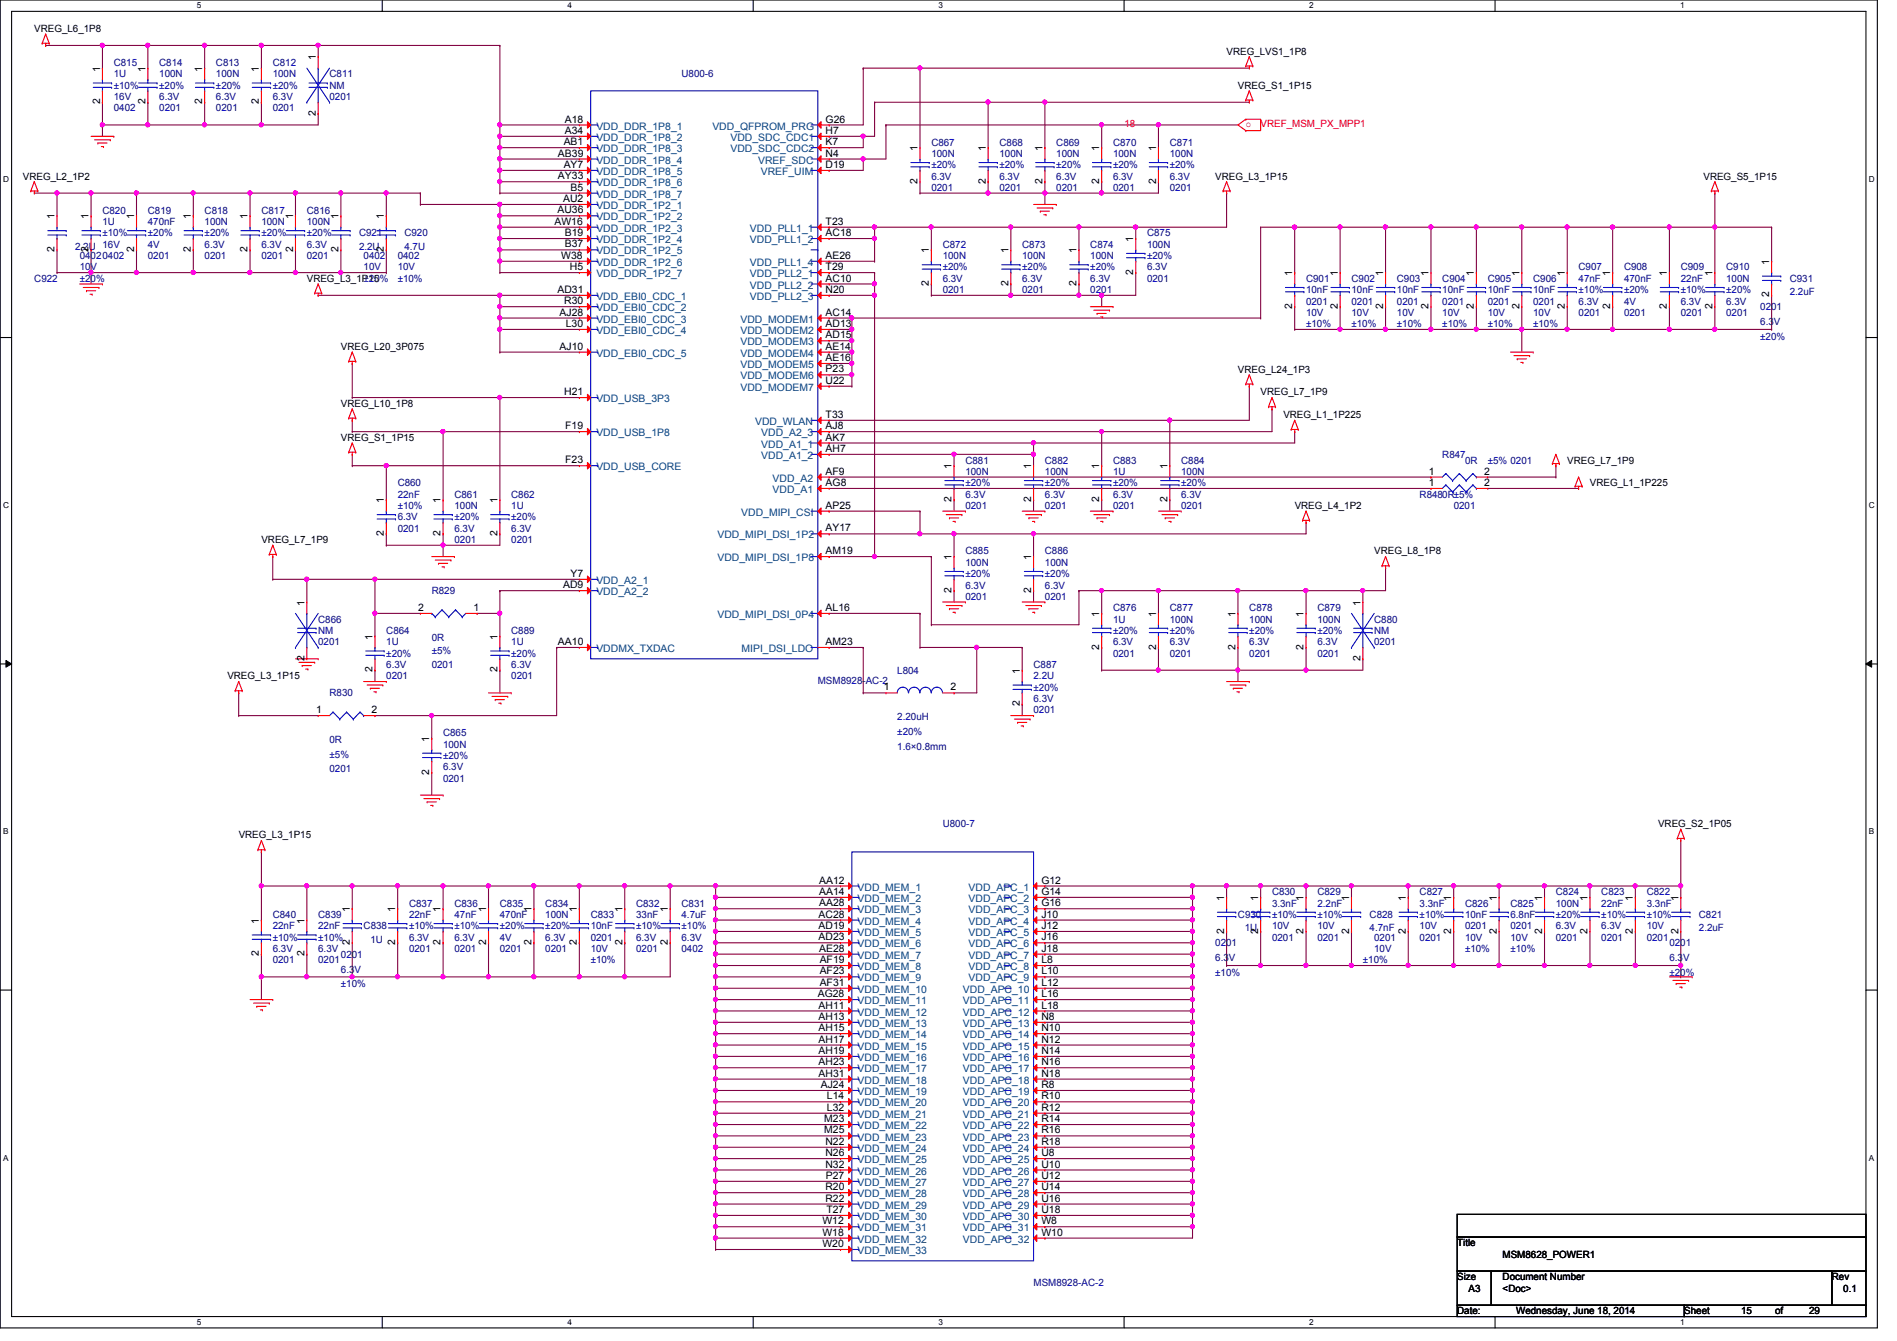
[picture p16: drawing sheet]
<svg xmlns="http://www.w3.org/2000/svg" width="297mm" height="210mm" viewBox="0 0 297 210" stroke-linecap="round" stroke-linejoin="round" font-family="sans-serif">
<defs><g id="words">
<g font-size="1.6">
<text x="5.4" y="5">VREG_L6_1P8</text>
<text x="15.7" y="11.2" transform="rotate(-90 15.7 11.2)">1</text>
<text x="22.8" y="11.2" transform="rotate(-90 22.8 11.2)">1</text>
<text x="31.7" y="11.2" transform="rotate(-90 31.7 11.2)">1</text>
<text x="40.6" y="11.2" transform="rotate(-90 40.6 11.2)">1</text>
<text x="49.4" y="9.4" transform="rotate(-90 49.4 9.4)">1</text>
<text x="192.1" y="8.6">VREG_LVS1_1P8</text>
<text x="15.7" y="16.3" transform="rotate(-90 15.7 16.3)">2</text>
<text x="22.8" y="16.3" transform="rotate(-90 22.8 16.3)">2</text>
<text x="31.7" y="16.3" transform="rotate(-90 31.7 16.3)">2</text>
<text x="40.6" y="16.3" transform="rotate(-90 40.6 16.3)">2</text>
<text x="193.8" y="13.9">VREG_S1_1P15</text>
<text x="49.4" y="18.1" transform="rotate(-90 49.4 18.1)">2</text>
<text x="88.3" y="22.7">AB1</text>
<text x="88.4" y="19.2">A18</text>
<text x="88.4" y="21">A34</text>
<text x="129.3" y="19.2">G26</text>
<text x="129.3" y="22.7">K7</text>
<text x="129.3" y="21">H7</text>
<text x="143.7" y="23.7" transform="rotate(-90 143.7 23.7)">1</text>
<text x="154.3" y="23.7" transform="rotate(-90 154.3 23.7)">1</text>
<text x="163.2" y="23.7" transform="rotate(-90 163.2 23.7)">1</text>
<text x="172.1" y="23.7" transform="rotate(-90 172.1 23.7)">1</text>
<text x="181" y="23.7" transform="rotate(-90 181 23.7)">1</text>
<text x="3.6" y="28.1">VREG_L2_1P2</text>
<text x="87.4" y="28.1">AY33</text>
<text x="87.4" y="24.5">AB39</text>
<text x="88.3" y="26.3">AY7</text>
<text x="89.3" y="29.8">B5</text>
<text x="129.3" y="26.3">D19</text>
<text x="129.3" y="24.5">N4</text>
<text x="143.7" y="28.8" transform="rotate(-90 143.7 28.8)">2</text>
<text x="154.3" y="28.8" transform="rotate(-90 154.3 28.8)">2</text>
<text x="163.2" y="28.8" transform="rotate(-90 163.2 28.8)">2</text>
<text x="172.1" y="28.8" transform="rotate(-90 172.1 28.8)">2</text>
<text x="181" y="28.8" transform="rotate(-90 181 28.8)">2</text>
<text x="190.3" y="28.1">VREG_L3_1P15</text>
<text x="266.7" y="28.1">VREG_S5_1P15</text>
<text x="8.5" y="34.3" transform="rotate(-90 8.5 34.3)">1</text>
<text x="13.9" y="34.3" transform="rotate(-90 13.9 34.3)">1</text>
<text x="21" y="34.3" transform="rotate(-90 21 34.3)">1</text>
<text x="29.9" y="34.3" transform="rotate(-90 29.9 34.3)">1</text>
<text x="38.8" y="34.3" transform="rotate(-90 38.8 34.3)">1</text>
<text x="45.9" y="34.3" transform="rotate(-90 45.9 34.3)">1</text>
<text x="53" y="34.3" transform="rotate(-90 53 34.3)">1</text>
<text x="60.1" y="34.3" transform="rotate(-90 60.1 34.3)">1</text>
<text x="86.8" y="35.2">AW16</text>
<text x="87.3" y="33.4">AU36</text>
<text x="88.2" y="31.6">AU2</text>
<text x="129.3" y="35.2">T23</text>
<text x="8.5" y="39.5" transform="rotate(-90 8.5 39.5)">2</text>
<text x="13.9" y="39.5" transform="rotate(-90 13.9 39.5)">2</text>
<text x="21" y="39.5" transform="rotate(-90 21 39.5)">2</text>
<text x="29.9" y="39.5" transform="rotate(-90 29.9 39.5)">2</text>
<text x="38.8" y="39.5" transform="rotate(-90 38.8 39.5)">2</text>
<text x="45.9" y="39.5" transform="rotate(-90 45.9 39.5)">2</text>
<text x="53" y="39.5" transform="rotate(-90 53 39.5)">2</text>
<text x="60.1" y="39.5" transform="rotate(-90 60.1 39.5)">2</text>
<text x="87.9" y="40.5">W38</text>
<text x="88.4" y="37">B19</text>
<text x="88.4" y="38.7">B37</text>
<text x="129.3" y="40.5">AE26</text>
<text x="129.3" y="37">AC18</text>
<text x="145.5" y="39.7" transform="rotate(-90 145.5 39.7)">1</text>
<text x="157.9" y="39.7" transform="rotate(-90 157.9 39.7)">1</text>
<text x="168.6" y="39.7" transform="rotate(-90 168.6 39.7)">1</text>
<text x="177.5" y="37.9" transform="rotate(-90 177.5 37.9)">1</text>
<text x="277" y="41.4" transform="rotate(-90 277 41.4)">1</text>
<text x="48" y="44.1">VREG_L3_1P15</text>
<text x="87.3" y="45.8">AD31</text>
<text x="88.3" y="47.6">R30</text>
<text x="89.2" y="42.3">H5</text>
<text x="129.3" y="45.8">N20</text>
<text x="129.3" y="44.1">AC10</text>
<text x="129.3" y="42.3">T29</text>
<text x="145.5" y="44.8" transform="rotate(-90 145.5 44.8)">2</text>
<text x="157.9" y="44.8" transform="rotate(-90 157.9 44.8)">2</text>
<text x="168.6" y="44.8" transform="rotate(-90 168.6 44.8)">2</text>
<text x="177.5" y="43" transform="rotate(-90 177.5 43)">2</text>
<text x="202.4" y="43.2" transform="rotate(-90 202.4 43.2)">1</text>
<text x="209.5" y="43.2" transform="rotate(-90 209.5 43.2)">1</text>
<text x="216.6" y="43.2" transform="rotate(-90 216.6 43.2)">1</text>
<text x="223.7" y="43.2" transform="rotate(-90 223.7 43.2)">1</text>
<text x="230.8" y="43.2" transform="rotate(-90 230.8 43.2)">1</text>
<text x="237.9" y="43.2" transform="rotate(-90 237.9 43.2)">1</text>
<text x="245" y="43.2" transform="rotate(-90 245 43.2)">1</text>
<text x="252.1" y="43.2" transform="rotate(-90 252.1 43.2)">1</text>
<text x="261" y="43.2" transform="rotate(-90 261 43.2)">1</text>
<text x="268.1" y="43.2" transform="rotate(-90 268.1 43.2)">1</text>
<text x="277" y="46.6" transform="rotate(-90 277 46.6)">2</text>
<text x="87.6" y="49.4">AJ28</text>
<text x="88.6" y="51.2">L30</text>
<text x="129.3" y="49.4">AC14</text>
<text x="129.3" y="51.2">AD13</text>
<text x="129.3" y="53">AD15</text>
<text x="202.4" y="48.3" transform="rotate(-90 202.4 48.3)">2</text>
<text x="209.5" y="48.3" transform="rotate(-90 209.5 48.3)">2</text>
<text x="216.6" y="48.3" transform="rotate(-90 216.6 48.3)">2</text>
<text x="223.7" y="48.3" transform="rotate(-90 223.7 48.3)">2</text>
<text x="230.8" y="48.3" transform="rotate(-90 230.8 48.3)">2</text>
<text x="237.9" y="48.3" transform="rotate(-90 237.9 48.3)">2</text>
<text x="245" y="48.3" transform="rotate(-90 245 48.3)">2</text>
<text x="252.1" y="48.3" transform="rotate(-90 252.1 48.3)">2</text>
<text x="261" y="48.3" transform="rotate(-90 261 48.3)">2</text>
<text x="268.1" y="48.3" transform="rotate(-90 268.1 48.3)">2</text>
<text x="53.4" y="54.8">VREG_L20_3P075</text>
<text x="87.6" y="54.7">AJ10</text>
<text x="129.3" y="54.7">AE14</text>
<text x="129.3" y="56.5">AE16</text>
<text x="129.3" y="58.3">P23</text>
<text x="193.8" y="58.3">VREG_L24_1P3</text>
<text x="53.4" y="63.7">VREG_L10_1P8</text>
<text x="88.3" y="61.8">H21</text>
<text x="129.3" y="65.4">T33</text>
<text x="129.3" y="60.1">U22</text>
<text x="197.4" y="61.9">VREG_L7_1P9</text>
<text x="201" y="65.4">VREG_L1_1P225</text>
<text x="53.4" y="69">VREG_S1_1P15</text>
<text x="88.5" y="67.2">F19</text>
<text x="129.3" y="69">AK7</text>
<text x="129.3" y="70.7">AH7</text>
<text x="129.3" y="67.2">AJ8</text>
<text x="88.5" y="72.5">F23</text>
<text x="129.3" y="74.3">AF9</text>
<text x="129.3" y="76.1">AG8</text>
<text x="149" y="73.4" transform="rotate(-90 149 73.4)">1</text>
<text x="161.5" y="73.4" transform="rotate(-90 161.5 73.4)">1</text>
<text x="172.1" y="73.4" transform="rotate(-90 172.1 73.4)">1</text>
<text x="182.8" y="73.4" transform="rotate(-90 182.8 73.4)">1</text>
<text x="223.7" y="74.3">1</text>
<text x="223.7" y="76.1">1</text>
<text x="232.4" y="74.3">2</text>
<text x="232.4" y="76.1">2</text>
<text x="245.4" y="72.6">VREG_L7_1P9</text>
<text x="249" y="76.1">VREG_L1_1P225</text>
<text x="60.1" y="83.9" transform="rotate(-90 60.1 83.9)">2</text>
<text x="60.1" y="78.8" transform="rotate(-90 60.1 78.8)">1</text>
<text x="69" y="83.9" transform="rotate(-90 69 83.9)">2</text>
<text x="69" y="78.8" transform="rotate(-90 69 78.8)">1</text>
<text x="77.9" y="83.9" transform="rotate(-90 77.9 83.9)">2</text>
<text x="77.9" y="78.8" transform="rotate(-90 77.9 78.8)">1</text>
<text x="129.3" y="79.6">AP25</text>
<text x="129.3" y="83.2">AY17</text>
<text x="149" y="78.6" transform="rotate(-90 149 78.6)">2</text>
<text x="161.5" y="78.6" transform="rotate(-90 161.5 78.6)">2</text>
<text x="172.1" y="78.6" transform="rotate(-90 172.1 78.6)">2</text>
<text x="182.8" y="78.6" transform="rotate(-90 182.8 78.6)">2</text>
<text x="202.7" y="79.7">VREG_L4_1P2</text>
<text x="40.9" y="85">VREG_L7_1P9</text>
<text x="129.3" y="86.7">AM19</text>
<text x="149" y="87.7" transform="rotate(-90 149 87.7)">1</text>
<text x="161.5" y="87.7" transform="rotate(-90 161.5 87.7)">1</text>
<text x="215.2" y="86.8">VREG_L8_1P8</text>
<text x="47.7" y="94.8" transform="rotate(-90 47.7 94.8)">1</text>
<text x="65.5" y="95.6">2</text>
<text x="74.2" y="95.6">1</text>
<text x="88.2" y="92.1">AD9</text>
<text x="89.3" y="90.3">Y7</text>
<text x="129.3" y="95.6">AL16</text>
<text x="149" y="92.8" transform="rotate(-90 149 92.8)">2</text>
<text x="161.5" y="92.8" transform="rotate(-90 161.5 92.8)">2</text>
<text x="213" y="94.8" transform="rotate(-90 213 94.8)">1</text>
<text x="58.3" y="100.1" transform="rotate(-90 58.3 100.1)">1</text>
<text x="77.9" y="100.1" transform="rotate(-90 77.9 100.1)">1</text>
<text x="87.4" y="101">AA10</text>
<text x="129.3" y="101">AM23</text>
<text x="172.1" y="101.7" transform="rotate(-90 172.1 101.7)">2</text>
<text x="172.1" y="96.6" transform="rotate(-90 172.1 96.6)">1</text>
<text x="181" y="101.7" transform="rotate(-90 181 101.7)">2</text>
<text x="181" y="96.6" transform="rotate(-90 181 96.6)">1</text>
<text x="193.5" y="101.7" transform="rotate(-90 193.5 101.7)">2</text>
<text x="193.5" y="96.6" transform="rotate(-90 193.5 96.6)">1</text>
<text x="204.1" y="101.7" transform="rotate(-90 204.1 101.7)">2</text>
<text x="204.1" y="96.6" transform="rotate(-90 204.1 96.6)">1</text>
<text x="35.6" y="106.3">VREG_L3_1P15</text>
<text x="47.7" y="103.5" transform="rotate(-90 47.7 103.5)">2</text>
<text x="58.3" y="105.2" transform="rotate(-90 58.3 105.2)">2</text>
<text x="77.9" y="105.2" transform="rotate(-90 77.9 105.2)">2</text>
<text x="159.7" y="105.5" transform="rotate(-90 159.7 105.5)">1</text>
<text x="213" y="103.5" transform="rotate(-90 213 103.5)">2</text>
<text x="49.5" y="111.6">1</text>
<text x="58.2" y="111.6">2</text>
<text x="138.4" y="108.1">1</text>
<text x="148.8" y="108.1">2</text>
<text x="159.7" y="110.6" transform="rotate(-90 159.7 110.6)">2</text>
<text x="67.2" y="116.1" transform="rotate(-90 67.2 116.1)">1</text>
<text x="67.2" y="121.2" transform="rotate(-90 67.2 121.2)">2</text>
<text x="37.4" y="131.2">VREG_L3_1P15</text>
<text x="259.6" y="129.5">VREG_S2_1P05</text>
<text x="54.8" y="142.8" transform="rotate(-90 54.8 142.8)">1</text>
<text x="61.9" y="142.8" transform="rotate(-90 61.9 142.8)">1</text>
<text x="69" y="142.8" transform="rotate(-90 69 142.8)">1</text>
<text x="76.1" y="142.8" transform="rotate(-90 76.1 142.8)">1</text>
<text x="83.2" y="142.8" transform="rotate(-90 83.2 142.8)">1</text>
<text x="90.3" y="142.8" transform="rotate(-90 90.3 142.8)">1</text>
<text x="97.4" y="142.8" transform="rotate(-90 97.4 142.8)">1</text>
<text x="104.6" y="142.8" transform="rotate(-90 104.6 142.8)">1</text>
<text x="128.2" y="143.6">AC28</text>
<text x="128.3" y="138.3">AA12</text>
<text x="128.3" y="140.1">AA14</text>
<text x="128.3" y="141.9">AA28</text>
<text x="163.1" y="143.6">J10</text>
<text x="163.1" y="141.9">G16</text>
<text x="163.1" y="140.1">G14</text>
<text x="163.1" y="138.3">G12</text>
<text x="191.7" y="141" transform="rotate(-90 191.7 141)">1</text>
<text x="197" y="141" transform="rotate(-90 197 141)">1</text>
<text x="204.1" y="141" transform="rotate(-90 204.1 141)">1</text>
<text x="211.2" y="141" transform="rotate(-90 211.2 141)">1</text>
<text x="220.1" y="141" transform="rotate(-90 220.1 141)">1</text>
<text x="227.2" y="141" transform="rotate(-90 227.2 141)">1</text>
<text x="234.4" y="141" transform="rotate(-90 234.4 141)">1</text>
<text x="241.5" y="141" transform="rotate(-90 241.5 141)">1</text>
<text x="248.6" y="141" transform="rotate(-90 248.6 141)">1</text>
<text x="255.7" y="141" transform="rotate(-90 255.7 141)">1</text>
<text x="262.8" y="141" transform="rotate(-90 262.8 141)">1</text>
<text x="40.6" y="149.7" transform="rotate(-90 40.6 149.7)">2</text>
<text x="40.6" y="144.6" transform="rotate(-90 40.6 144.6)">1</text>
<text x="47.7" y="149.7" transform="rotate(-90 47.7 149.7)">2</text>
<text x="47.7" y="144.6" transform="rotate(-90 47.7 144.6)">1</text>
<text x="54.8" y="147.9" transform="rotate(-90 54.8 147.9)">2</text>
<text x="61.9" y="147.9" transform="rotate(-90 61.9 147.9)">2</text>
<text x="69" y="147.9" transform="rotate(-90 69 147.9)">2</text>
<text x="76.1" y="147.9" transform="rotate(-90 76.1 147.9)">2</text>
<text x="83.2" y="147.9" transform="rotate(-90 83.2 147.9)">2</text>
<text x="90.3" y="147.9" transform="rotate(-90 90.3 147.9)">2</text>
<text x="97.4" y="147.9" transform="rotate(-90 97.4 147.9)">2</text>
<text x="104.6" y="147.9" transform="rotate(-90 104.6 147.9)">2</text>
<text x="128.2" y="145.4">AD19</text>
<text x="128.2" y="147.2">AD23</text>
<text x="128.3" y="149">AE28</text>
<text x="163.1" y="147.2">J16</text>
<text x="163.1" y="145.4">J12</text>
<text x="163.1" y="149">J18</text>
<text x="191.7" y="146.1" transform="rotate(-90 191.7 146.1)">2</text>
<text x="197" y="146.1" transform="rotate(-90 197 146.1)">2</text>
<text x="204.1" y="146.1" transform="rotate(-90 204.1 146.1)">2</text>
<text x="211.2" y="146.1" transform="rotate(-90 211.2 146.1)">2</text>
<text x="220.1" y="146.1" transform="rotate(-90 220.1 146.1)">2</text>
<text x="227.2" y="146.1" transform="rotate(-90 227.2 146.1)">2</text>
<text x="234.4" y="146.1" transform="rotate(-90 234.4 146.1)">2</text>
<text x="241.5" y="146.1" transform="rotate(-90 241.5 146.1)">2</text>
<text x="248.6" y="146.1" transform="rotate(-90 248.6 146.1)">2</text>
<text x="255.7" y="146.1" transform="rotate(-90 255.7 146.1)">2</text>
<text x="262.8" y="146.1" transform="rotate(-90 262.8 146.1)">2</text>
<text x="128.4" y="150.7">AF19</text>
<text x="128.4" y="152.5">AF23</text>
<text x="128.4" y="154.3">AF31</text>
<text x="163.1" y="154.3">L12</text>
<text x="163.1" y="152.5">L10</text>
<text x="163.1" y="150.7">L8</text>
<text x="128.1" y="156.1">AG28</text>
<text x="128.2" y="157.9">AH11</text>
<text x="128.2" y="159.6">AH13</text>
<text x="128.2" y="161.4">AH15</text>
<text x="163.1" y="157.9">L18</text>
<text x="163.1" y="156.1">L16</text>
<text x="163.1" y="161.4">N10</text>
<text x="163.1" y="159.6">N8</text>
<text x="128.2" y="163.2">AH17</text>
<text x="128.2" y="165">AH19</text>
<text x="128.2" y="166.8">AH23</text>
<text x="163.1" y="166.8">N16</text>
<text x="163.1" y="165">N14</text>
<text x="163.1" y="163.2">N12</text>
<text x="128.2" y="168.5">AH31</text>
<text x="128.5" y="170.3">AJ24</text>
<text x="129.5" y="172.1">L14</text>
<text x="129.5" y="173.9">L32</text>
<text x="163.1" y="170.3">R8</text>
<text x="163.1" y="168.5">N18</text>
<text x="163.1" y="173.9">R12</text>
<text x="163.1" y="172.1">R10</text>
<text x="129.1" y="175.6">M23</text>
<text x="129.1" y="177.4">M25</text>
<text x="129.2" y="179.2">N22</text>
<text x="163.1" y="179.2">R18</text>
<text x="163.1" y="177.4">R16</text>
<text x="163.1" y="175.6">R14</text>
<text x="129.2" y="181">N26</text>
<text x="129.2" y="182.8">N32</text>
<text x="129.3" y="184.5">P27</text>
<text x="163.1" y="184.5">U12</text>
<text x="163.1" y="181">U8</text>
<text x="163.1" y="182.8">U10</text>
<text x="128.8" y="191.6">W12</text>
<text x="129.2" y="186.3">R20</text>
<text x="129.2" y="188.1">R22</text>
<text x="129.4" y="189.9">T27</text>
<text x="163.1" y="188.1">U16</text>
<text x="163.1" y="191.6">W8</text>
<text x="163.1" y="189.9">U18</text>
<text x="163.1" y="186.3">U14</text>
<text x="128.8" y="193.4">W18</text>
<text x="128.8" y="195.2">W20</text>
<text x="163.1" y="193.4">W10</text>
<text x="228.2" y="195.1">Title</text>
<text x="235.3" y="196.8">MSM8628_POWER1</text>
<text x="228.2" y="200.4">Size</text>
<text x="230" y="202.2">A3</text>
<text x="235.3" y="200.4">Document Number</text>
<text x="235.3" y="202.2">&lt;Doc&gt;</text>
<text x="286.8" y="200.4">Rev</text>
<text x="288.6" y="202.2">0.1</text>
<text x="228.2" y="205.7">Date:</text>
<text x="237.4" y="205.7">Wednesday, June 18, 2014</text>
<text x="263.7" y="205.7">Sheet</text>
<text x="272.6" y="205.7">15</text>
<text x="278" y="205.7">of</text>
<text x="283.3" y="205.7">29</text>
</g>
<g font-size="1.6" fill="#000080">
<text x="17.8" y="10.3">C815</text>
<text x="24.9" y="10.3">C814</text>
<text x="33.8" y="10.3">C813</text>
<text x="42.7" y="10.3">C812</text>
<text x="17.8" y="12.1">1U</text>
<text x="17.8" y="17.4">0402</text>
<text x="17.8" y="15.7">16V</text>
<text x="17.8" y="13.9">±10%</text>
<text x="24.9" y="12.1">100N</text>
<text x="24.9" y="17.4">0201</text>
<text x="24.9" y="15.7">6.3V</text>
<text x="24.9" y="13.9">±20%</text>
<text x="33.8" y="12.1">100N</text>
<text x="33.8" y="17.4">0201</text>
<text x="33.8" y="15.7">6.3V</text>
<text x="33.8" y="13.9">±20%</text>
<text x="42.7" y="12.1">100N</text>
<text x="42.7" y="17.4">0201</text>
<text x="42.7" y="15.7">6.3V</text>
<text x="42.7" y="13.9">±20%</text>
<text x="51.6" y="12.1">C811</text>
<text x="51.6" y="13.9">NM</text>
<text x="51.6" y="15.7">0201</text>
<text x="106.7" y="12.1">U800-6</text>
<text x="145.8" y="22.8">C867</text>
<text x="156.5" y="22.8">C868</text>
<text x="165.4" y="22.8">C869</text>
<text x="174.3" y="22.8">C870</text>
<text x="183.2" y="22.8">C871</text>
<text x="145.8" y="24.6">100N</text>
<text x="145.8" y="29.9">0201</text>
<text x="145.8" y="28.1">6.3V</text>
<text x="145.8" y="26.3">±20%</text>
<text x="156.5" y="24.6">100N</text>
<text x="156.5" y="29.9">0201</text>
<text x="156.5" y="28.1">6.3V</text>
<text x="156.5" y="26.3">±20%</text>
<text x="165.4" y="24.6">100N</text>
<text x="165.4" y="29.9">0201</text>
<text x="165.4" y="28.1">6.3V</text>
<text x="165.4" y="26.3">±20%</text>
<text x="174.3" y="24.6">100N</text>
<text x="174.3" y="29.9">0201</text>
<text x="174.3" y="28.1">6.3V</text>
<text x="174.3" y="26.3">±20%</text>
<text x="183.2" y="24.6">100N</text>
<text x="183.2" y="29.9">0201</text>
<text x="183.2" y="28.1">6.3V</text>
<text x="183.2" y="26.3">±20%</text>
<text x="16" y="33.4">C820</text>
<text x="16" y="35.2">1U</text>
<text x="23.2" y="33.4">C819</text>
<text x="23.2" y="35.2">470nF</text>
<text x="32" y="33.4">C818</text>
<text x="32" y="35.2">100N</text>
<text x="40.9" y="33.4">C817</text>
<text x="40.9" y="35.2">100N</text>
<text x="48" y="33.4">C816</text>
<text x="48" y="35.2">100N</text>
<text x="11.8" y="39.1">2.2U 16V</text>
<text x="12.5" y="40.6">04020402</text>
<text x="16" y="37">±10%</text>
<text x="23.2" y="40.6">0201</text>
<text x="23.2" y="38.8">4V</text>
<text x="23.2" y="37">±20%</text>
<text x="32" y="40.6">0201</text>
<text x="32" y="38.8">6.3V</text>
<text x="32" y="37">±20%</text>
<text x="40.9" y="40.6">0201</text>
<text x="40.9" y="38.8">6.3V</text>
<text x="40.9" y="37">±20%</text>
<text x="48" y="40.6">0201</text>
<text x="48" y="38.8">6.3V</text>
<text x="48" y="37">±20%</text>
<text x="56.2" y="37">C921</text>
<text x="56.2" y="39.1">2.2U</text>
<text x="56.9" y="40.6">0402</text>
<text x="62.3" y="40.6">0402</text>
<text x="63.3" y="37">C920</text>
<text x="63.3" y="39.1">4.7U</text>
<text x="147.6" y="38.8">C872</text>
<text x="147.6" y="40.6">100N</text>
<text x="160.1" y="38.8">C873</text>
<text x="160.1" y="40.6">100N</text>
<text x="170.7" y="38.8">C874</text>
<text x="170.7" y="40.6">100N</text>
<text x="179.6" y="37">C875</text>
<text x="179.6" y="38.8">100N</text>
<text x="179.6" y="40.6">±20%</text>
<text x="5.4" y="44.1">C922</text>
<text x="12.5" y="42.3">10V</text>
<text x="12.5" y="44.1">±20%</text>
<text x="56.9" y="42.3">10V</text>
<text x="56.9" y="44.1">±20%</text>
<text x="62.3" y="42.3">10V</text>
<text x="62.3" y="44.1">±10%</text>
<text x="147.6" y="45.9">0201</text>
<text x="147.6" y="44.1">6.3V</text>
<text x="147.6" y="42.3">±20%</text>
<text x="160.1" y="45.9">0201</text>
<text x="160.1" y="44.1">6.3V</text>
<text x="160.1" y="42.3">±20%</text>
<text x="170.7" y="45.9">0201</text>
<text x="170.7" y="44.1">6.3V</text>
<text x="170.7" y="42.3">±20%</text>
<text x="179.6" y="44.1">0201</text>
<text x="179.6" y="42.3">6.3V</text>
<text x="204.5" y="44.1">C901</text>
<text x="204.5" y="45.9">10nF</text>
<text x="204.5" y="47.7">0201</text>
<text x="211.6" y="44.1">C902</text>
<text x="211.6" y="45.9">10nF</text>
<text x="211.6" y="47.7">0201</text>
<text x="218.7" y="44.1">C903</text>
<text x="218.7" y="45.9">10nF</text>
<text x="218.7" y="47.7">0201</text>
<text x="225.8" y="44.1">C904</text>
<text x="225.8" y="45.9">10nF</text>
<text x="225.8" y="47.7">0201</text>
<text x="233" y="44.1">C905</text>
<text x="233" y="45.9">10nF</text>
<text x="233" y="47.7">0201</text>
<text x="240.1" y="44.1">C906</text>
<text x="240.1" y="45.9">10nF</text>
<text x="240.1" y="47.7">0201</text>
<text x="247.2" y="42.3">C907</text>
<text x="247.2" y="44.1">47nF</text>
<text x="247.2" y="47.7">6.3V</text>
<text x="247.2" y="45.9">±10%</text>
<text x="254.3" y="42.3">C908</text>
<text x="254.3" y="44.1">470nF</text>
<text x="254.3" y="47.7">4V</text>
<text x="254.3" y="45.9">±20%</text>
<text x="263.2" y="42.3">C909</text>
<text x="263.2" y="44.1">22nF</text>
<text x="263.2" y="47.7">6.3V</text>
<text x="263.2" y="45.9">±10%</text>
<text x="270.3" y="42.3">C910</text>
<text x="270.3" y="44.1">100N</text>
<text x="270.3" y="47.7">6.3V</text>
<text x="270.3" y="45.9">±20%</text>
<text x="280.2" y="44.1">C931</text>
<text x="280.2" y="46.2">2.2uF</text>
<text x="204.5" y="49.4">10V</text>
<text x="204.5" y="51.2">±10%</text>
<text x="211.6" y="49.4">10V</text>
<text x="211.6" y="51.2">±10%</text>
<text x="218.7" y="49.4">10V</text>
<text x="218.7" y="51.2">±10%</text>
<text x="225.8" y="49.4">10V</text>
<text x="225.8" y="51.2">±10%</text>
<text x="233" y="49.4">10V</text>
<text x="233" y="51.2">±10%</text>
<text x="240.1" y="49.4">10V</text>
<text x="240.1" y="51.2">±10%</text>
<text x="247.2" y="49.4">0201</text>
<text x="254.3" y="49.4">0201</text>
<text x="263.2" y="49.4">0201</text>
<text x="270.3" y="49.4">0201</text>
<text x="275.6" y="48.6">0201</text>
<text x="275.6" y="50.9">6.3V</text>
<text x="275.6" y="53.2">±20%</text>
<text x="225.8" y="71.7">R847</text>
<text x="62.3" y="76.1">C860</text>
<text x="62.3" y="77.9">22nF</text>
<text x="71.2" y="77.9">C861</text>
<text x="80" y="77.9">C862</text>
<text x="151.2" y="72.6">C881</text>
<text x="151.2" y="74.3">100N</text>
<text x="151.2" y="77.9">6.3V</text>
<text x="151.2" y="76.1">±20%</text>
<text x="163.6" y="72.6">C882</text>
<text x="163.6" y="74.3">100N</text>
<text x="163.6" y="77.9">6.3V</text>
<text x="163.6" y="76.1">±20%</text>
<text x="174.3" y="72.6">C883</text>
<text x="174.3" y="74.3">1U</text>
<text x="174.3" y="77.9">6.3V</text>
<text x="174.3" y="76.1">±20%</text>
<text x="185" y="72.6">C884</text>
<text x="185" y="74.3">100N</text>
<text x="185" y="77.9">6.3V</text>
<text x="185" y="76.1">±20%</text>
<text x="222.3" y="77.9">R8480R±5%</text>
<text x="229.4" y="72.6">0R</text>
<text x="233" y="72.6">±5% 0201</text>
<text x="62.3" y="83.2">0201</text>
<text x="62.3" y="81.4">6.3V</text>
<text x="62.3" y="79.7">±10%</text>
<text x="71.2" y="79.7">100N</text>
<text x="71.2" y="83.2">6.3V</text>
<text x="71.2" y="81.4">±20%</text>
<text x="80" y="79.7">1U</text>
<text x="80" y="83.2">6.3V</text>
<text x="80" y="81.4">±20%</text>
<text x="151.2" y="79.7">0201</text>
<text x="163.6" y="79.7">0201</text>
<text x="174.3" y="79.7">0201</text>
<text x="185" y="79.7">0201</text>
<text x="227.6" y="79.7">0201</text>
<text x="71.2" y="85">0201</text>
<text x="80" y="85">0201</text>
<text x="151.2" y="86.8">C885</text>
<text x="151.2" y="88.6">100N</text>
<text x="163.6" y="86.8">C886</text>
<text x="163.6" y="88.6">100N</text>
<text x="67.6" y="93">R829</text>
<text x="151.2" y="93.9">0201</text>
<text x="151.2" y="92.1">6.3V</text>
<text x="151.2" y="90.3">±20%</text>
<text x="163.6" y="93.9">0201</text>
<text x="163.6" y="92.1">6.3V</text>
<text x="163.6" y="90.3">±20%</text>
<text x="174.3" y="95.7">C876</text>
<text x="183.2" y="95.7">C877</text>
<text x="195.6" y="95.7">C878</text>
<text x="206.3" y="95.7">C879</text>
<text x="49.8" y="97.5">C866</text>
<text x="49.8" y="99.2">NM</text>
<text x="49.8" y="101">0201</text>
<text x="60.5" y="99.2">C864</text>
<text x="60.5" y="101">1U</text>
<text x="67.6" y="100.3">0R</text>
<text x="80" y="99.2">C889</text>
<text x="80" y="101">1U</text>
<text x="174.3" y="97.5">1U</text>
<text x="174.3" y="101">6.3V</text>
<text x="174.3" y="99.2">±20%</text>
<text x="183.2" y="97.5">100N</text>
<text x="183.2" y="101">6.3V</text>
<text x="183.2" y="99.2">±20%</text>
<text x="195.6" y="97.5">100N</text>
<text x="195.6" y="101">6.3V</text>
<text x="195.6" y="99.2">±20%</text>
<text x="206.3" y="97.5">100N</text>
<text x="206.3" y="101">6.3V</text>
<text x="206.3" y="99.2">±20%</text>
<text x="215.2" y="97.5">C880</text>
<text x="215.2" y="99.2">NM</text>
<text x="215.2" y="101">0201</text>
<text x="60.5" y="106.3">0201</text>
<text x="60.5" y="104.6">6.3V</text>
<text x="60.5" y="102.8">±20%</text>
<text x="67.6" y="102.4">±5%</text>
<text x="67.6" y="104.6">0201</text>
<text x="80" y="106.3">0201</text>
<text x="80" y="104.6">6.3V</text>
<text x="80" y="102.8">±20%</text>
<text x="128.1" y="107.1">MSM8928-AC-2</text>
<text x="140.5" y="105.5">L804</text>
<text x="161.8" y="104.6">C887</text>
<text x="161.8" y="106.3">2.2U</text>
<text x="174.3" y="102.8">0201</text>
<text x="183.2" y="102.8">0201</text>
<text x="195.6" y="102.8">0201</text>
<text x="206.3" y="102.8">0201</text>
<text x="51.6" y="109">R830</text>
<text x="140.5" y="112.7">2.20uH</text>
<text x="161.8" y="111.7">0201</text>
<text x="161.8" y="109.9">6.3V</text>
<text x="161.8" y="108.1">±20%</text>
<text x="51.6" y="116.3">0R</text>
<text x="51.6" y="118.6">±5%</text>
<text x="69.4" y="115.2">C865</text>
<text x="69.4" y="117">100N</text>
<text x="69.4" y="118.8">±20%</text>
<text x="140.5" y="115.1">±20%</text>
<text x="140.5" y="117.3">1.6×0.8mm</text>
<text x="51.6" y="120.9">0201</text>
<text x="69.4" y="122.3">0201</text>
<text x="69.4" y="120.6">6.3V</text>
<text x="147.6" y="129.5">U800-7</text>
<text x="42.7" y="143.7">C840</text>
<text x="49.8" y="143.7">C839</text>
<text x="64" y="141.9">C837</text>
<text x="64" y="143.7">22nF</text>
<text x="71.2" y="141.9">C836</text>
<text x="71.2" y="143.7">47nF</text>
<text x="78.3" y="141.9">C835</text>
<text x="78.3" y="143.7">470nF</text>
<text x="85.4" y="141.9">C834</text>
<text x="85.4" y="143.7">100N</text>
<text x="92.5" y="143.7">C833</text>
<text x="99.6" y="141.9">C832</text>
<text x="99.6" y="143.7">33nF</text>
<text x="106.7" y="141.9">C831</text>
<text x="106.7" y="143.7">4.7uF</text>
<text x="193.8" y="143.7">C930</text>
<text x="199.2" y="140.1">C830</text>
<text x="199.2" y="141.9">3.3nF</text>
<text x="199.2" y="143.7">±10%</text>
<text x="206.3" y="140.1">C829</text>
<text x="206.3" y="141.9">2.2nF</text>
<text x="206.3" y="143.7">±10%</text>
<text x="214.5" y="143.7">C828</text>
<text x="222.3" y="140.1">C827</text>
<text x="222.3" y="141.9">3.3nF</text>
<text x="222.3" y="143.7">±10%</text>
<text x="229.4" y="141.9">C826</text>
<text x="229.4" y="143.7">10nF</text>
<text x="236.5" y="141.9">C825</text>
<text x="236.5" y="143.7">6.8nF</text>
<text x="243.6" y="140.1">C824</text>
<text x="243.6" y="141.9">100N</text>
<text x="243.6" y="143.7">±20%</text>
<text x="250.7" y="140.1">C823</text>
<text x="250.7" y="141.9">22nF</text>
<text x="250.7" y="143.7">±10%</text>
<text x="257.8" y="140.1">C822</text>
<text x="257.8" y="141.9">3.3nF</text>
<text x="257.8" y="143.7">±10%</text>
<text x="266" y="143.7">C821</text>
<text x="42.7" y="145.5">22nF</text>
<text x="42.7" y="149">6.3V</text>
<text x="42.7" y="147.2">±10%</text>
<text x="49.8" y="145.5">22nF</text>
<text x="49.8" y="149">6.3V</text>
<text x="49.8" y="147.2">±10%</text>
<text x="53.4" y="149.9">0201</text>
<text x="56.9" y="145.5">C838</text>
<text x="58" y="147.6">1U</text>
<text x="64" y="149">0201</text>
<text x="64" y="147.2">6.3V</text>
<text x="64" y="145.5">±10%</text>
<text x="71.2" y="149">0201</text>
<text x="71.2" y="147.2">6.3V</text>
<text x="71.2" y="145.5">±10%</text>
<text x="78.3" y="149">0201</text>
<text x="78.3" y="147.2">4V</text>
<text x="78.3" y="145.5">±20%</text>
<text x="85.4" y="149">0201</text>
<text x="85.4" y="147.2">6.3V</text>
<text x="85.4" y="145.5">±20%</text>
<text x="92.5" y="145.5">10nF</text>
<text x="92.5" y="147.2">0201</text>
<text x="92.5" y="149">10V</text>
<text x="99.6" y="149">0201</text>
<text x="99.6" y="147.2">6.3V</text>
<text x="99.6" y="145.5">±10%</text>
<text x="106.7" y="149">0402</text>
<text x="106.7" y="147.2">6.3V</text>
<text x="106.7" y="145.5">±10%</text>
<text x="190.3" y="148.1">0201</text>
<text x="194.9" y="145.8">1U</text>
<text x="199.2" y="147.2">0201</text>
<text x="199.2" y="145.5">10V</text>
<text x="206.3" y="147.2">0201</text>
<text x="206.3" y="145.5">10V</text>
<text x="214.5" y="145.8">4.7nF</text>
<text x="215.2" y="147.2">0201</text>
<text x="215.2" y="149">10V</text>
<text x="222.3" y="147.2">0201</text>
<text x="222.3" y="145.5">10V</text>
<text x="229.4" y="145.5">0201</text>
<text x="229.4" y="147.2">10V</text>
<text x="229.4" y="149">±10%</text>
<text x="236.5" y="145.5">0201</text>
<text x="236.5" y="147.2">10V</text>
<text x="236.5" y="149">±10%</text>
<text x="243.6" y="147.2">0201</text>
<text x="243.6" y="145.5">6.3V</text>
<text x="250.7" y="147.2">0201</text>
<text x="250.7" y="145.5">6.3V</text>
<text x="257.8" y="147.2">0201</text>
<text x="257.8" y="145.5">10V</text>
<text x="261.4" y="148.1">0201</text>
<text x="266" y="145.8">2.2uF</text>
<text x="42.7" y="150.8">0201</text>
<text x="49.8" y="150.8">0201</text>
<text x="53.4" y="152.2">6.3V</text>
<text x="53.4" y="154.5">±10%</text>
<text x="92.5" y="150.8">±10%</text>
<text x="190.3" y="150.5">6.3V</text>
<text x="190.3" y="152.7">±10%</text>
<text x="213.4" y="150.8">±10%</text>
<text x="261.4" y="150.5">6.3V</text>
<text x="261.4" y="152.7">±20%</text>
<text x="161.8" y="201.3">MSM8928-AC-2</text>
</g>
<g font-size="1.6" fill="#004080">
<text x="93.4" y="20.3">VDD_DDR_1P8_1</text>
<text x="93.4" y="22.1">VDD_DDR_1P8_2</text>
<text x="93.4" y="23.8">VDD_DDR_1P8_3</text>
<text x="111.5" y="20.3">VDD_QFPROM_PRG</text>
<text x="114.4" y="23.8">VDD_SDC_CDC2</text>
<text x="114.4" y="22.1">VDD_SDC_CDC1</text>
<text x="93.4" y="29.2">VDD_DDR_1P8_6</text>
<text x="93.4" y="27.4">VDD_DDR_1P8_5</text>
<text x="93.4" y="25.6">VDD_DDR_1P8_4</text>
<text x="118.7" y="25.6">VREF_SDC</text>
<text x="119.1" y="27.4">VREF_UIM</text>
<text x="93.4" y="30.9">VDD_DDR_1P8_7</text>
<text x="93.4" y="32.7">VDD_DDR_1P2_1</text>
<text x="93.4" y="34.5">VDD_DDR_1P2_2</text>
<text x="93.4" y="36.3">VDD_DDR_1P2_3</text>
<text x="93.4" y="38.1">VDD_DDR_1P2_4</text>
<text x="93.4" y="39.8">VDD_DDR_1P2_5</text>
<text x="93.4" y="41.6">VDD_DDR_1P2_6</text>
<text x="117.4" y="36.3">VDD_PLL1_1</text>
<text x="117.4" y="41.6">VDD_PLL1_4</text>
<text x="117.4" y="38.1">VDD_PLL1_2</text>
<text x="93.4" y="46.9">VDD_EBI0_CDC_1</text>
<text x="93.4" y="43.4">VDD_DDR_1P2_7</text>
<text x="117.4" y="46.9">VDD_PLL2_3</text>
<text x="117.4" y="45.2">VDD_PLL2_2</text>
<text x="117.4" y="43.4">VDD_PLL2_1</text>
<text x="93.4" y="50.5">VDD_EBI0_CDC_3</text>
<text x="93.4" y="52.3">VDD_EBI0_CDC_4</text>
<text x="93.4" y="48.7">VDD_EBI0_CDC_2</text>
<text x="115.9" y="50.5">VDD_MODEM1</text>
<text x="115.9" y="52.3">VDD_MODEM2</text>
<text x="93.4" y="55.8">VDD_EBI0_CDC_5</text>
<text x="115.9" y="54.1">VDD_MODEM3</text>
<text x="115.9" y="55.8">VDD_MODEM4</text>
<text x="115.9" y="57.6">VDD_MODEM5</text>
<text x="115.9" y="59.4">VDD_MODEM6</text>
<text x="93.4" y="62.9">VDD_USB_3P3</text>
<text x="115.9" y="61.2">VDD_MODEM7</text>
<text x="93.4" y="68.3">VDD_USB_1P8</text>
<text x="118.2" y="66.5">VDD_WLAN</text>
<text x="119.2" y="70.1">VDD_A1_1</text>
<text x="119.2" y="71.8">VDD_A1_2</text>
<text x="119.2" y="68.3">VDD_A2_3</text>
<text x="93.4" y="73.6">VDD_USB_CORE</text>
<text x="121" y="75.4">VDD_A2</text>
<text x="121" y="77.2">VDD_A1</text>
<text x="116.1" y="80.7">VDD_MIPI_CSI</text>
<text x="112.3" y="87.8">VDD_MIPI_DSI_1P8</text>
<text x="112.3" y="84.3">VDD_MIPI_DSI_1P2</text>
<text x="93.4" y="91.4">VDD_A2_1</text>
<text x="93.4" y="93.2">VDD_A2_2</text>
<text x="112.3" y="96.7">VDD_MIPI_DSI_0P4</text>
<text x="93.4" y="102.1">VDDMX_TXDAC</text>
<text x="116.1" y="102.1">MIPI_DSI_LDO</text>
<text x="134.3" y="139.4">VDD_MEM_1</text>
<text x="134.3" y="141.2">VDD_MEM_2</text>
<text x="134.3" y="143">VDD_MEM_3</text>
<text x="151.7" y="143">VDD_APC_3</text>
<text x="151.7" y="141.2">VDD_APC_2</text>
<text x="151.7" y="139.4">VDD_APC_1</text>
<text x="134.3" y="144.7">VDD_MEM_4</text>
<text x="134.3" y="146.5">VDD_MEM_5</text>
<text x="134.3" y="148.3">VDD_MEM_6</text>
<text x="151.7" y="148.3">VDD_APC_6</text>
<text x="151.7" y="146.5">VDD_APC_5</text>
<text x="151.7" y="144.7">VDD_APC_4</text>
<text x="134.3" y="151.8">VDD_MEM_8</text>
<text x="134.3" y="153.6">VDD_MEM_9</text>
<text x="134.3" y="150.1">VDD_MEM_7</text>
<text x="134.3" y="155.4">VDD_MEM_10</text>
<text x="150.8" y="155.4">VDD_APC_10</text>
<text x="151.7" y="153.6">VDD_APC_9</text>
<text x="151.7" y="151.8">VDD_APC_8</text>
<text x="151.7" y="150.1">VDD_APC_7</text>
<text x="134.3" y="157.2">VDD_MEM_11</text>
<text x="134.3" y="159">VDD_MEM_12</text>
<text x="134.3" y="160.7">VDD_MEM_13</text>
<text x="150.8" y="159">VDD_APC_12</text>
<text x="150.8" y="157.2">VDD_APC_11</text>
<text x="150.8" y="160.7">VDD_APC_13</text>
<text x="134.3" y="162.5">VDD_MEM_14</text>
<text x="134.3" y="164.3">VDD_MEM_15</text>
<text x="134.3" y="166.1">VDD_MEM_16</text>
<text x="134.3" y="167.9">VDD_MEM_17</text>
<text x="150.8" y="167.9">VDD_APC_17</text>
<text x="150.8" y="166.1">VDD_APC_16</text>
<text x="150.8" y="164.3">VDD_APC_15</text>
<text x="150.8" y="162.5">VDD_APC_14</text>
<text x="134.3" y="171.4">VDD_MEM_19</text>
<text x="134.3" y="173.2">VDD_MEM_20</text>
<text x="134.3" y="169.6">VDD_MEM_18</text>
<text x="150.8" y="171.4">VDD_APC_19</text>
<text x="150.8" y="169.6">VDD_APC_18</text>
<text x="150.8" y="173.2">VDD_APC_20</text>
<text x="134.3" y="175">VDD_MEM_21</text>
<text x="134.3" y="176.7">VDD_MEM_22</text>
<text x="134.3" y="178.5">VDD_MEM_23</text>
<text x="150.8" y="178.5">VDD_APC_23</text>
<text x="150.8" y="176.7">VDD_APC_22</text>
<text x="150.8" y="175">VDD_APC_21</text>
<text x="134.3" y="180.3">VDD_MEM_24</text>
<text x="134.3" y="182.1">VDD_MEM_25</text>
<text x="134.3" y="183.9">VDD_MEM_26</text>
<text x="134.3" y="185.6">VDD_MEM_27</text>
<text x="150.8" y="185.6">VDD_APC_27</text>
<text x="150.8" y="182.1">VDD_APC_25</text>
<text x="150.8" y="180.3">VDD_APC_24</text>
<text x="150.8" y="183.9">VDD_APC_26</text>
<text x="134.3" y="191">VDD_MEM_30</text>
<text x="134.3" y="187.4">VDD_MEM_28</text>
<text x="134.3" y="189.2">VDD_MEM_29</text>
<text x="150.8" y="189.2">VDD_APC_29</text>
<text x="150.8" y="191">VDD_APC_30</text>
<text x="150.8" y="187.4">VDD_APC_28</text>
<text x="134.3" y="192.7">VDD_MEM_31</text>
<text x="134.3" y="194.5">VDD_MEM_32</text>
<text x="134.3" y="196.3">VDD_MEM_33</text>
<text x="150.8" y="194.5">VDD_APC_32</text>
<text x="150.8" y="192.7">VDD_APC_31</text>
</g>
<g font-size="1.6" fill="#f00">
<text x="176.1" y="19.9">18</text>
<text x="195.1" y="19.9">o</text>
<text x="197.4" y="19.9">VREF_MSM_PX_MPP1</text>
</g>
<g font-size="1.3">
<text x="30.8" y="1.3">5</text>
<text x="88.9" y="1.3">4</text>
<text x="146.9" y="1.3">3</text>
<text x="205" y="1.3">2</text>
<text x="263.1" y="1.3">1</text>
<text x=".5" y="28.4">D</text>
<text x="292.6" y="28.4">D</text>
<text x=".5" y="79.5">C</text>
<text x="292.6" y="79.5">C</text>
<text x=".5" y="130.6">B</text>
<text x="292.6" y="130.6">B</text>
<text x=".5" y="181.7">A</text>
<text x="292.6" y="181.7">A</text>
<text x="30.8" y="207.4">5</text>
<text x="88.9" y="207.4">4</text>
<text x="146.9" y="207.4">3</text>
<text x="205" y="207.4">2</text>
<text x="263.1" y="207.4">1</text>
</g>
</g></defs>
<path d="M0 0h294v207.9h-294zM1.8 1.8h290.4v204.3h-290.4z" fill="none" stroke="#000" stroke-width=".17"/>
<g fill="#fff">
<path d="M30.8 .2h.7v1.4h-.7z"/>
<path d="M30.8 206.2h.7v1.4h-.7z"/>
</g>
<path d="M59.9 0v1.8M59.9 206.1v1.8" fill="none" stroke="#000" stroke-width=".17"/>
<g fill="#fff">
<path d="M88.9 .2h.6v1.4h-.6z"/>
<path d="M88.9 206.2h.6v1.4h-.6z"/>
</g>
<path d="M117.9 0v1.8M117.9 206.1v1.8" fill="none" stroke="#000" stroke-width=".17"/>
<g fill="#fff">
<path d="M146.9 .2h.7v1.4h-.7z"/>
<path d="M146.9 206.2h.7v1.4h-.7z"/>
</g>
<path d="M176 0v1.8M176 206.1v1.8" fill="none" stroke="#000" stroke-width=".17"/>
<g fill="#fff">
<path d="M205 .2h.7v1.4h-.7z"/>
<path d="M205 206.2h.7v1.4h-.7z"/>
</g>
<path d="M234.1 0v1.8M234.1 206.1v1.8" fill="none" stroke="#000" stroke-width=".17"/>
<g fill="#fff">
<path d="M263.1 .2h.7v1.4h-.7z"/>
<path d="M263.1 206.2h.7v1.4h-.7z"/>
<path d="M.5 27.3h.9v1.4h-.9z"/>
<path d="M292.6 27.3h.9v1.4h-.9z"/>
<path d="M.5 78.4h.9v1.4h-.9z"/>
<path d="M292.6 78.4h.9v1.4h-.9z"/>
</g>
<path d="M0 52.8h1.8M292.2 52.8h1.8" fill="none" stroke="#000" stroke-width=".17"/>
<g fill="#fff">
<path d="M.5 129.5h.8v1.4h-.8z"/>
<path d="M292.6 129.5h.9v1.4h-.9z"/>
</g>
<path d="M0 103.9h1.8M292.2 103.9h1.8" fill="none" stroke="#000" stroke-width=".17"/>
<path d="M.9 103.4l.9 .5-.9 .5zM292.2 103.9l.9-.5v1z" fill="#000"/>
<path d="M.9 103.4l.9 .5-.9 .5zM292.2 103.9l.9-.5v1z" fill="none" stroke="#000" stroke-width=".16"/>
<g fill="#fff">
<path d="M.5 180.5h.8v1.4h-.8z"/>
<path d="M292.6 180.5h.9v1.4h-.9z"/>
</g>
<path d="M0 155h1.8M292.2 155h1.8" fill="none" stroke="#000" stroke-width=".17"/>
<path d="M78.3 7.1h.1M78.3 7.1v12.5M78.3 30.2h.1M78.3 30.2h12.4" fill="none" stroke="#800040" stroke-width=".17"/>
<circle cx="78.2" cy="19.5" r=".32" fill="#f0f"/>
<circle cx="78.2" cy="19.5" r=".32" fill="none" stroke="#f0f" stroke-width=".17"/>
<path d="M78.3 19.6h.1M78.3 19.6h12.4M78.3 21.3h.1M78.3 23.1h.1M78.3 21.3h12.4M78.3 21.3v3.6M78.3 23.1h12.4" fill="none" stroke="#800040" stroke-width=".17"/>
<circle cx="78.2" cy="23.1" r=".32" fill="#f0f"/>
<circle cx="78.2" cy="23.1" r=".32" fill="none" stroke="#f0f" stroke-width=".17"/>
<path d="M78.3 24.9h.1M78.3 24.9h12.4M78.3 24.9v1.8" fill="none" stroke="#800040" stroke-width=".17"/>
<circle cx="78.2" cy="24.9" r=".32" fill="#f0f"/>
<circle cx="78.2" cy="24.9" r=".32" fill="none" stroke="#f0f" stroke-width=".17"/>
<path d="M78.3 26.7h.1M78.3 26.7h12.4M78.3 26.7v1.7" fill="none" stroke="#800040" stroke-width=".17"/>
<circle cx="78.2" cy="28.4" r=".32" fill="#f0f"/>
<circle cx="78.2" cy="28.4" r=".32" fill="none" stroke="#f0f" stroke-width=".17"/>
<circle cx="78.2" cy="26.6" r=".32" fill="#f0f"/>
<circle cx="78.2" cy="26.6" r=".32" fill="none" stroke="#f0f" stroke-width=".17"/>
<path d="M65.8 32h.1M65.8 32h12.5M78.3 28.4h.1M78.3 28.4h12.4M78.3 28.4v1.8" fill="none" stroke="#800040" stroke-width=".17"/>
<circle cx="78.2" cy="32" r=".32" fill="#f0f"/>
<circle cx="78.2" cy="32" r=".32" fill="none" stroke="#f0f" stroke-width=".17"/>
<path d="M78.3 32h.1M78.3 32v1.8M78.3 40.9h.1M78.3 40.9h12.4" fill="none" stroke="#800040" stroke-width=".17"/>
<circle cx="78.2" cy="33.8" r=".32" fill="#f0f"/>
<circle cx="78.2" cy="33.8" r=".32" fill="none" stroke="#f0f" stroke-width=".17"/>
<path d="M78.3 32h.1M78.3 33.8h.1M78.3 35.6h.1M78.3 32h12.4M78.3 33.8h12.4M78.3 33.8v3.5M78.3 35.6h12.4" fill="none" stroke="#800040" stroke-width=".17"/>
<circle cx="78.2" cy="37.3" r=".32" fill="#f0f"/>
<circle cx="78.2" cy="37.3" r=".32" fill="none" stroke="#f0f" stroke-width=".17"/>
<circle cx="78.2" cy="35.5" r=".32" fill="#f0f"/>
<circle cx="78.2" cy="35.5" r=".32" fill="none" stroke="#f0f" stroke-width=".17"/>
<path d="M78.3 37.3h.1M78.3 39.1h.1M78.3 37.3h12.4M78.3 37.3v3.6M78.3 39.1h12.4" fill="none" stroke="#800040" stroke-width=".17"/>
<circle cx="78.2" cy="40.9" r=".32" fill="#f0f"/>
<circle cx="78.2" cy="40.9" r=".32" fill="none" stroke="#f0f" stroke-width=".17"/>
<circle cx="78.2" cy="39.1" r=".32" fill="#f0f"/>
<circle cx="78.2" cy="39.1" r=".32" fill="none" stroke="#f0f" stroke-width=".17"/>
<path d="M49.8 46.2h.1M49.8 46.2h28.5" fill="none" stroke="#800040" stroke-width=".17"/>
<circle cx="78.2" cy="46.2" r=".32" fill="#f0f"/>
<circle cx="78.2" cy="46.2" r=".32" fill="none" stroke="#f0f" stroke-width=".17"/>
<path d="M78.3 55.1h.1M78.3 46.2h.1M78.3 48h.1M78.3 55.1h12.4M78.3 46.2v1.8M78.3 46.2h12.4M78.3 48h12.4" fill="none" stroke="#800040" stroke-width=".17"/>
<circle cx="78.2" cy="48" r=".32" fill="#f0f"/>
<circle cx="78.2" cy="48" r=".32" fill="none" stroke="#f0f" stroke-width=".17"/>
<path d="M78.3 48h.1M78.3 49.8h.1M78.3 48v1.8M78.3 49.8h12.4" fill="none" stroke="#800040" stroke-width=".17"/>
<circle cx="78.2" cy="49.8" r=".32" fill="#f0f"/>
<circle cx="78.2" cy="49.8" r=".32" fill="none" stroke="#f0f" stroke-width=".17"/>
<path d="M78.3 49.8h.1M78.3 51.6h.1M78.3 49.8v5.3M78.3 51.6h12.4" fill="none" stroke="#800040" stroke-width=".17"/>
<circle cx="78.2" cy="51.5" r=".32" fill="#f0f"/>
<circle cx="78.2" cy="51.5" r=".32" fill="none" stroke="#f0f" stroke-width=".17"/>
<path d="M55.2 62.2h.1M55.2 62.2h23.1" fill="none" stroke="#800040" stroke-width=".17"/>
<circle cx="78.2" cy="62.2" r=".32" fill="#f0f"/>
<circle cx="78.2" cy="62.2" r=".32" fill="none" stroke="#f0f" stroke-width=".17"/>
<g fill="none" stroke="#800040" stroke-width=".17">
<path d="M55.2 56.9h.1M55.2 56.9v5.3M55.2 65.8h.1M55.2 67.6h.1M55.2 72.9h.1M55.2 71.1h.1M55.2 65.8v1.8M55.2 71.1v1.8M55.2 67.6h35.5M55.2 72.9h5.3M69.4 67.6h.1M69.4 67.6v10.6"/>
<path d="M78.3 62.2h.1M78.3 62.2v16M78.3 62.2h12.4"/>
</g>
<circle cx="69.4" cy="67.5" r=".32" fill="#f0f"/>
<circle cx="69.4" cy="67.5" r=".32" fill="none" stroke="#f0f" stroke-width=".17"/>
<path d="M60.5 72.9h.1M60.5 72.9v5.3M60.5 72.9h30.2" fill="none" stroke="#800040" stroke-width=".17"/>
<circle cx="60.5" cy="72.9" r=".32" fill="#f0f"/>
<circle cx="60.5" cy="72.9" r=".32" fill="none" stroke="#f0f" stroke-width=".17"/>
<path d="M60.5 83.6h.1M60.5 85.3h.1M60.5 83.6v1.7M60.5 85.3h17.8M69.4 85.3h.1M69.4 83.6h.1M69.4 83.6v3.5" fill="none" stroke="#800040" stroke-width=".17"/>
<circle cx="69.4" cy="85.3" r=".32" fill="#f0f"/>
<circle cx="69.4" cy="85.3" r=".32" fill="none" stroke="#f0f" stroke-width=".17"/>
<path d="M42.7 90.7h.1M42.7 87.1h.1M42.7 90.7h5.3M42.7 87.1v3.6M74.7 96h.1M78.3 83.6h.1M78.3 92.5h.1M78.3 83.6v1.7M78.3 92.5v3.5h-3.6M78.3 92.5h12.4" fill="none" stroke="#800040" stroke-width=".17"/>
<circle cx="78.2" cy="96" r=".32" fill="#f0f"/>
<circle cx="78.2" cy="96" r=".32" fill="none" stroke="#f0f" stroke-width=".17"/>
<path d="M58.7 96h.1M58.7 90.7h.1M58.7 96h7.1M58.7 90.7v8.9" fill="none" stroke="#800040" stroke-width=".17"/>
<circle cx="58.7" cy="96" r=".32" fill="#f0f"/>
<circle cx="58.7" cy="96" r=".32" fill="none" stroke="#f0f" stroke-width=".17"/>
<path d="M58.7 90.7h.1M58.7 90.7h32" fill="none" stroke="#800040" stroke-width=".17"/>
<circle cx="58.7" cy="90.7" r=".32" fill="#f0f"/>
<circle cx="58.7" cy="90.7" r=".32" fill="none" stroke="#f0f" stroke-width=".17"/>
<path d="M48 90.7h.1M48 90.7v3.5" fill="none" stroke="#800040" stroke-width=".17"/>
<circle cx="48" cy="90.7" r=".32" fill="#f0f"/>
<circle cx="48" cy="90.7" r=".32" fill="none" stroke="#f0f" stroke-width=".17"/>
<path d="M48 90.7h.1M48 90.7h10.7M58.7 104.9h.1M58.7 104.9v1.8M67.6 112h.1M78.3 104.9h.1M78.3 104.9v3.6M87.2 101.3h.1M87.2 101.3h3.5M87.2 101.3v10.7h-19.6" fill="none" stroke="#800040" stroke-width=".17"/>
<circle cx="67.6" cy="112" r=".32" fill="#f0f"/>
<circle cx="67.6" cy="112" r=".32" fill="none" stroke="#f0f" stroke-width=".17"/>
<g fill="none" stroke="#800040" stroke-width=".17">
<path d="M135.2 10.7h.1M135.2 10.7v8.9M135.2 10.7h8.9M129.8 21.3h.1M129.8 21.3h5.4M37.4 112h.1M37.4 108.5h.1M37.4 112h12.4M37.4 108.5v3.5M58.7 112h.1M58.7 112h8.9M67.6 112h.1"/>
<path d="M67.6 112v3.6M67.6 120.9h.1M67.6 120.9v3.6"/>
</g>
<circle cx="135.1" cy="21.3" r=".32" fill="#f0f"/>
<circle cx="135.1" cy="21.3" r=".32" fill="none" stroke="#f0f" stroke-width=".17"/>
<path d="M136.9 16h.1M136.9 16v5.3M136.9 16h17.8" fill="none" stroke="#800040" stroke-width=".17"/>
<circle cx="154.7" cy="16" r=".32" fill="#f0f"/>
<circle cx="154.7" cy="16" r=".32" fill="none" stroke="#f0f" stroke-width=".17"/>
<path d="M129.8 24.9h.1M129.8 24.9h5.4" fill="none" stroke="#800040" stroke-width=".17"/>
<circle cx="135.1" cy="24.9" r=".32" fill="#f0f"/>
<circle cx="135.1" cy="24.9" r=".32" fill="none" stroke="#f0f" stroke-width=".17"/>
<path d="M138.7 19.6h.1M138.7 19.6v5.3M138.7 19.6h33.8" fill="none" stroke="#800040" stroke-width=".17"/>
<circle cx="172.5" cy="19.5" r=".32" fill="#f0f"/>
<circle cx="172.5" cy="19.5" r=".32" fill="none" stroke="#f0f" stroke-width=".17"/>
<g fill="none" stroke="#800040" stroke-width=".17">
<path d="M129.8 19.6h.1M129.8 19.6h5.4M144.1 10.7h.1M144.1 10.7v12.4M144.1 10.7h51.5M129.8 26.7h.1M129.8 23.1h.1M135.2 24.9h.1M135.2 21.3h.1M135.2 24.9v1.8h-5.4M135.2 21.3v1.8h-5.4M135.2 24.9h3.5"/>
<path d="M135.2 21.3h1.7"/>
</g>
<circle cx="144" cy="10.6" r=".32" fill="#f0f"/>
<circle cx="144" cy="10.6" r=".32" fill="none" stroke="#f0f" stroke-width=".17"/>
<path d="M154.7 16h.1M154.7 16v7.1M154.7 16h40.9M163.6 16h.1M163.6 16v7.1" fill="none" stroke="#800040" stroke-width=".17"/>
<circle cx="163.6" cy="16" r=".32" fill="#f0f"/>
<circle cx="163.6" cy="16" r=".32" fill="none" stroke="#f0f" stroke-width=".17"/>
<path d="M172.5 19.6h.1M172.5 19.6v3.5M172.5 19.6h21.3M181.4 19.6h.1M181.4 19.6v3.5" fill="none" stroke="#800040" stroke-width=".17"/>
<circle cx="181.4" cy="19.5" r=".32" fill="#f0f"/>
<circle cx="181.4" cy="19.5" r=".32" fill="none" stroke="#f0f" stroke-width=".17"/>
<path d="M144.1 28.4h.1M144.1 30.2h.1M144.1 28.4v1.8M144.1 30.2h10.6" fill="none" stroke="#800040" stroke-width=".17"/>
<circle cx="154.7" cy="30.2" r=".32" fill="#f0f"/>
<circle cx="154.7" cy="30.2" r=".32" fill="none" stroke="#f0f" stroke-width=".17"/>
<path d="M163.6 30.2h.1M163.6 30.2v1.8M163.6 30.2h8.9" fill="none" stroke="#800040" stroke-width=".17"/>
<circle cx="172.5" cy="30.2" r=".32" fill="#f0f"/>
<circle cx="172.5" cy="30.2" r=".32" fill="none" stroke="#f0f" stroke-width=".17"/>
<circle cx="163.6" cy="30.2" r=".32" fill="#f0f"/>
<circle cx="163.6" cy="30.2" r=".32" fill="none" stroke="#f0f" stroke-width=".17"/>
<path d="M129.8 35.6h.1M129.8 35.6h7.1M154.7 28.4h.1M154.7 30.2h.1M154.7 28.4v1.8M163.6 28.4h.1M163.6 28.4v1.8h-8.9M172.5 28.4h.1M172.5 30.2h.1M172.5 28.4v1.8M181.4 28.4h.1M181.4 28.4v1.8h-8.9" fill="none" stroke="#800040" stroke-width=".17"/>
<circle cx="136.9" cy="35.5" r=".32" fill="#f0f"/>
<circle cx="136.9" cy="35.5" r=".32" fill="none" stroke="#f0f" stroke-width=".17"/>
<path d="M129.8 37.3h.1M129.8 37.3h7.1M136.9 35.6h.1M136.9 35.6v5.3M136.9 35.6h8.9M192.1 30.2h.1M192.1 30.2v5.4M129.8 40.9h.1M129.8 40.9h7.1M136.9 40.9h.1" fill="none" stroke="#800040" stroke-width=".17"/>
<circle cx="136.9" cy="37.3" r=".32" fill="#f0f"/>
<circle cx="136.9" cy="37.3" r=".32" fill="none" stroke="#f0f" stroke-width=".17"/>
<path d="M145.8 35.6h.1M145.8 35.6v3.5M145.8 35.6h12.5" fill="none" stroke="#800040" stroke-width=".17"/>
<circle cx="158.3" cy="35.5" r=".32" fill="#f0f"/>
<circle cx="158.3" cy="35.5" r=".32" fill="none" stroke="#f0f" stroke-width=".17"/>
<circle cx="145.8" cy="35.5" r=".32" fill="#f0f"/>
<circle cx="145.8" cy="35.5" r=".32" fill="none" stroke="#f0f" stroke-width=".17"/>
<path d="M145.8 44.4h.1M145.8 46.2h.1M145.8 44.4v1.8M145.8 46.2h12.5" fill="none" stroke="#800040" stroke-width=".17"/>
<circle cx="158.3" cy="46.2" r=".32" fill="#f0f"/>
<circle cx="158.3" cy="46.2" r=".32" fill="none" stroke="#f0f" stroke-width=".17"/>
<path d="M168.9 46.2h.1M168.9 46.2h3.6M172.5 46.2h.1M172.5 46.2v1.8" fill="none" stroke="#800040" stroke-width=".17"/>
<circle cx="172.5" cy="46.2" r=".32" fill="#f0f"/>
<circle cx="172.5" cy="46.2" r=".32" fill="none" stroke="#f0f" stroke-width=".17"/>
<path d="M177.8 35.6h.1M177.8 35.6v1.7M177.8 35.6h14.3M177.8 42.7h.1M177.8 42.7v3.5" fill="none" stroke="#800040" stroke-width=".17"/>
<circle cx="177.8" cy="35.5" r=".32" fill="#f0f"/>
<circle cx="177.8" cy="35.5" r=".32" fill="none" stroke="#f0f" stroke-width=".17"/>
<path d="M158.3 35.6h.1M158.3 35.6h19.5M158.3 35.6v3.5M168.9 35.6h.1M168.9 35.6v3.5" fill="none" stroke="#800040" stroke-width=".17"/>
<circle cx="168.9" cy="35.5" r=".32" fill="#f0f"/>
<circle cx="168.9" cy="35.5" r=".32" fill="none" stroke="#f0f" stroke-width=".17"/>
<path d="M158.3 44.4h.1M158.3 46.2h.1M158.3 44.4v1.8M158.3 46.2h10.6" fill="none" stroke="#800040" stroke-width=".17"/>
<circle cx="168.9" cy="46.2" r=".32" fill="#f0f"/>
<circle cx="168.9" cy="46.2" r=".32" fill="none" stroke="#f0f" stroke-width=".17"/>
<path d="M129.8 42.7h.1M129.8 44.4h.1M129.8 42.7h7.1M136.9 42.7h.1M136.9 42.7v1.7h-7.1M168.9 44.4h.1M168.9 44.4v1.8" fill="none" stroke="#800040" stroke-width=".17"/>
<circle cx="136.9" cy="44.4" r=".32" fill="#f0f"/>
<circle cx="136.9" cy="44.4" r=".32" fill="none" stroke="#f0f" stroke-width=".17"/>
<path d="M129.8 46.2h.1M129.8 46.2h7.1M136.9 44.4h.1M136.9 46.2h.1M136.9 44.4v42.7" fill="none" stroke="#800040" stroke-width=".17"/>
<circle cx="136.9" cy="87.1" r=".32" fill="#f0f"/>
<circle cx="136.9" cy="87.1" r=".32" fill="none" stroke="#f0f" stroke-width=".17"/>
<circle cx="136.9" cy="46.2" r=".32" fill="#f0f"/>
<circle cx="136.9" cy="46.2" r=".32" fill="none" stroke="#f0f" stroke-width=".17"/>
<path d="M172.5 46.2h.1M172.5 46.2h5.3M129.8 65.8h.1M129.8 65.8h53.4M129.8 87.1h.1M129.8 87.1h7.1" fill="none" stroke="#800040" stroke-width=".17"/>
<circle cx="183.1" cy="65.8" r=".32" fill="#f0f"/>
<circle cx="183.1" cy="65.8" r=".32" fill="none" stroke="#f0f" stroke-width=".17"/>
<path d="M129.8 67.6h.1M129.8 67.6h42.7" fill="none" stroke="#800040" stroke-width=".17"/>
<circle cx="172.5" cy="67.5" r=".32" fill="#f0f"/>
<circle cx="172.5" cy="67.5" r=".32" fill="none" stroke="#f0f" stroke-width=".17"/>
<path d="M129.8 71.1h.1M129.8 71.1h19.6M199.2 64h.1M199.2 64v3.6" fill="none" stroke="#800040" stroke-width=".17"/>
<circle cx="149.4" cy="71.1" r=".32" fill="#f0f"/>
<circle cx="149.4" cy="71.1" r=".32" fill="none" stroke="#f0f" stroke-width=".17"/>
<path d="M129.8 69.3h.1M129.8 69.3h32" fill="none" stroke="#800040" stroke-width=".17"/>
<circle cx="161.8" cy="69.3" r=".32" fill="#f0f"/>
<circle cx="161.8" cy="69.3" r=".32" fill="none" stroke="#f0f" stroke-width=".17"/>
<path d="M149.4 71.1h.1M149.4 71.1v1.8M149.4 71.1h12.4M161.8 71.1h.1M161.8 69.3h.1M161.8 69.3v3.6M195.6 60.5h.1M195.6 60.5v5.3M202.7 67.6h.1M202.7 67.6v1.7" fill="none" stroke="#800040" stroke-width=".17"/>
<circle cx="161.8" cy="71.1" r=".32" fill="#f0f"/>
<circle cx="161.8" cy="71.1" r=".32" fill="none" stroke="#f0f" stroke-width=".17"/>
<g fill="none" stroke="#800040" stroke-width=".17">
<path d="M149.4 78.2h.1M149.4 78.2v1.8M161.8 69.3h.1M161.8 78.2h.1M161.8 69.3h40.9M161.8 78.2v1.8M172.5 67.6h.1M172.5 78.2h.1M172.5 67.6v5.3M172.5 78.2v1.8M172.5 67.6h26.7M183.2 65.8h.1"/>
<path d="M183.2 78.2h.1M183.2 65.8v7.1M183.2 78.2v1.8M183.2 65.8h12.4M129.8 80h.1M129.8 80h14.3M144.1 80h.1M144.1 83.6h.1M144.1 80v3.6M144.1 83.6h5.3"/>
</g>
<circle cx="149.4" cy="83.5" r=".32" fill="#f0f"/>
<circle cx="149.4" cy="83.5" r=".32" fill="none" stroke="#f0f" stroke-width=".17"/>
<circle cx="144" cy="83.5" r=".32" fill="#f0f"/>
<circle cx="144" cy="83.5" r=".32" fill="none" stroke="#f0f" stroke-width=".17"/>
<path d="M129.8 83.6h.1M129.8 83.6h14.3M149.4 92.5h.1M149.4 92.5v1.7M161.8 92.5h.1M161.8 83.6h.1M161.8 83.6v3.5M161.8 92.5v1.7M204.5 81.8h.1M204.5 81.8v1.8h-42.7" fill="none" stroke="#800040" stroke-width=".17"/>
<circle cx="161.8" cy="83.5" r=".32" fill="#f0f"/>
<circle cx="161.8" cy="83.5" r=".32" fill="none" stroke="#f0f" stroke-width=".17"/>
<g fill="none" stroke="#800040" stroke-width=".17">
<path d="M129.8 96h.1M129.8 96h14.3M144.1 96h.1M144.1 96v5.3M149.4 83.6h.1M149.4 83.6v3.5M149.4 83.6h12.4M129.8 101.3h.1M129.8 101.3h5.4M135.2 101.3h.1M135.2 108.5h.1M135.2 101.3v7.2"/>
<path d="M135.2 108.5h3.5M144.1 101.3h.1M144.1 101.3h8.8M149.4 108.5h.1M152.9 101.3h.1M152.9 101.3v7.2h-3.5"/>
</g>
<circle cx="152.9" cy="101.3" r=".32" fill="#f0f"/>
<circle cx="152.9" cy="101.3" r=".32" fill="none" stroke="#f0f" stroke-width=".17"/>
<g fill="none" stroke="#800040" stroke-width=".17">
<path d="M152.9 101.3h.1M152.9 101.3h7.2M160.1 110.2h.1M160.1 101.3h.1M160.1 101.3v3.6M160.1 110.2v1.8M112.1 138.7h.1M112.1 138.7h19.5M112.1 138.7v1.8M112.1 140.5h.1M112.1 140.5h19.5M112.1 195.6h.1"/>
<path d="M112.1 195.6h19.5"/>
</g>
<circle cx="112" cy="140.4" r=".32" fill="#f0f"/>
<circle cx="112" cy="140.4" r=".32" fill="none" stroke="#f0f" stroke-width=".17"/>
<path d="M112.1 140.5h.1M112.1 142.2h.1M112.1 140.5v1.7M112.1 142.2h19.5" fill="none" stroke="#800040" stroke-width=".17"/>
<circle cx="112" cy="142.2" r=".32" fill="#f0f"/>
<circle cx="112" cy="142.2" r=".32" fill="none" stroke="#f0f" stroke-width=".17"/>
<path d="M112.1 142.2h.1M112.1 144h.1M112.1 142.2v3.6M112.1 144h19.5" fill="none" stroke="#800040" stroke-width=".17"/>
<circle cx="112" cy="145.8" r=".32" fill="#f0f"/>
<circle cx="112" cy="145.8" r=".32" fill="none" stroke="#f0f" stroke-width=".17"/>
<circle cx="112" cy="144" r=".32" fill="#f0f"/>
<circle cx="112" cy="144" r=".32" fill="none" stroke="#f0f" stroke-width=".17"/>
<path d="M112.1 145.8h.1M112.1 147.6h.1M112.1 145.8h19.5M112.1 145.8v1.8M112.1 147.6h19.5" fill="none" stroke="#800040" stroke-width=".17"/>
<circle cx="112" cy="147.5" r=".32" fill="#f0f"/>
<circle cx="112" cy="147.5" r=".32" fill="none" stroke="#f0f" stroke-width=".17"/>
<path d="M112.1 147.6h.1M112.1 149.4h.1M112.1 147.6v1.8M112.1 149.4h19.5" fill="none" stroke="#800040" stroke-width=".17"/>
<circle cx="112" cy="149.3" r=".32" fill="#f0f"/>
<circle cx="112" cy="149.3" r=".32" fill="none" stroke="#f0f" stroke-width=".17"/>
<path d="M112.1 149.4h.1M112.1 151.1h.1M112.1 149.4v1.7M112.1 151.1h19.5" fill="none" stroke="#800040" stroke-width=".17"/>
<circle cx="112" cy="151.1" r=".32" fill="#f0f"/>
<circle cx="112" cy="151.1" r=".32" fill="none" stroke="#f0f" stroke-width=".17"/>
<path d="M112.1 151.1h.1M112.1 152.9h.1M112.1 151.1v1.8M112.1 152.9h19.5" fill="none" stroke="#800040" stroke-width=".17"/>
<circle cx="112" cy="152.9" r=".32" fill="#f0f"/>
<circle cx="112" cy="152.9" r=".32" fill="none" stroke="#f0f" stroke-width=".17"/>
<path d="M112.1 152.9h.1M112.1 154.7h.1M112.1 152.9v1.8M112.1 154.7h19.5" fill="none" stroke="#800040" stroke-width=".17"/>
<circle cx="112" cy="154.7" r=".32" fill="#f0f"/>
<circle cx="112" cy="154.7" r=".32" fill="none" stroke="#f0f" stroke-width=".17"/>
<path d="M112.1 154.7h.1M112.1 156.5h.1M112.1 154.7v3.5M112.1 156.5h19.5" fill="none" stroke="#800040" stroke-width=".17"/>
<circle cx="112" cy="158.2" r=".32" fill="#f0f"/>
<circle cx="112" cy="158.2" r=".32" fill="none" stroke="#f0f" stroke-width=".17"/>
<circle cx="112" cy="156.4" r=".32" fill="#f0f"/>
<circle cx="112" cy="156.4" r=".32" fill="none" stroke="#f0f" stroke-width=".17"/>
<path d="M112.1 158.2h.1M112.1 158.2h19.5M112.1 158.2v1.8M112.1 160h.1M112.1 160h19.5" fill="none" stroke="#800040" stroke-width=".17"/>
<circle cx="112" cy="160" r=".32" fill="#f0f"/>
<circle cx="112" cy="160" r=".32" fill="none" stroke="#f0f" stroke-width=".17"/>
<path d="M112.1 160h.1M112.1 161.8h.1M112.1 160v1.8M112.1 161.8h19.5" fill="none" stroke="#800040" stroke-width=".17"/>
<circle cx="112" cy="161.8" r=".32" fill="#f0f"/>
<circle cx="112" cy="161.8" r=".32" fill="none" stroke="#f0f" stroke-width=".17"/>
<path d="M112.1 161.8h.1M112.1 163.6h.1M112.1 161.8v1.8M112.1 163.6h19.5" fill="none" stroke="#800040" stroke-width=".17"/>
<circle cx="112" cy="163.5" r=".32" fill="#f0f"/>
<circle cx="112" cy="163.5" r=".32" fill="none" stroke="#f0f" stroke-width=".17"/>
<path d="M112.1 163.6h.1M112.1 165.4h.1M112.1 163.6v1.8M112.1 165.4h19.5" fill="none" stroke="#800040" stroke-width=".17"/>
<circle cx="112" cy="165.3" r=".32" fill="#f0f"/>
<circle cx="112" cy="165.3" r=".32" fill="none" stroke="#f0f" stroke-width=".17"/>
<path d="M112.1 165.4h.1M112.1 167.1h.1M112.1 165.4v1.7M112.1 167.1h19.5" fill="none" stroke="#800040" stroke-width=".17"/>
<circle cx="112" cy="167.1" r=".32" fill="#f0f"/>
<circle cx="112" cy="167.1" r=".32" fill="none" stroke="#f0f" stroke-width=".17"/>
<path d="M112.1 167.1h.1M112.1 168.9h.1M112.1 167.1v3.6M112.1 168.9h19.5" fill="none" stroke="#800040" stroke-width=".17"/>
<circle cx="112" cy="170.7" r=".32" fill="#f0f"/>
<circle cx="112" cy="170.7" r=".32" fill="none" stroke="#f0f" stroke-width=".17"/>
<circle cx="112" cy="168.9" r=".32" fill="#f0f"/>
<circle cx="112" cy="168.9" r=".32" fill="none" stroke="#f0f" stroke-width=".17"/>
<path d="M112.1 170.7h.1M112.1 172.5h.1M112.1 170.7h19.5M112.1 170.7v1.8M112.1 172.5h19.5" fill="none" stroke="#800040" stroke-width=".17"/>
<circle cx="112" cy="172.4" r=".32" fill="#f0f"/>
<circle cx="112" cy="172.4" r=".32" fill="none" stroke="#f0f" stroke-width=".17"/>
<path d="M112.1 172.5h.1M112.1 174.2h.1M112.1 172.5v1.7M112.1 174.2h19.5" fill="none" stroke="#800040" stroke-width=".17"/>
<circle cx="112" cy="174.2" r=".32" fill="#f0f"/>
<circle cx="112" cy="174.2" r=".32" fill="none" stroke="#f0f" stroke-width=".17"/>
<path d="M112.1 174.2h.1M112.1 176h.1M112.1 174.2v1.8M112.1 176h19.5" fill="none" stroke="#800040" stroke-width=".17"/>
<circle cx="112" cy="176" r=".32" fill="#f0f"/>
<circle cx="112" cy="176" r=".32" fill="none" stroke="#f0f" stroke-width=".17"/>
<path d="M112.1 176h.1M112.1 177.8h.1M112.1 176v1.8M112.1 177.8h19.5" fill="none" stroke="#800040" stroke-width=".17"/>
<circle cx="112" cy="177.8" r=".32" fill="#f0f"/>
<circle cx="112" cy="177.8" r=".32" fill="none" stroke="#f0f" stroke-width=".17"/>
<path d="M112.1 177.8h.1M112.1 179.6h.1M112.1 177.8v1.8M112.1 179.6h19.5" fill="none" stroke="#800040" stroke-width=".17"/>
<circle cx="112" cy="179.6" r=".32" fill="#f0f"/>
<circle cx="112" cy="179.6" r=".32" fill="none" stroke="#f0f" stroke-width=".17"/>
<path d="M112.1 179.6h.1M112.1 179.6v1.8M112.1 181.4h.1M112.1 181.4h19.5" fill="none" stroke="#800040" stroke-width=".17"/>
<circle cx="112" cy="181.3" r=".32" fill="#f0f"/>
<circle cx="112" cy="181.3" r=".32" fill="none" stroke="#f0f" stroke-width=".17"/>
<path d="M112.1 181.4h.1M112.1 183.1h.1M112.1 181.4v3.5M112.1 183.1h19.5" fill="none" stroke="#800040" stroke-width=".17"/>
<circle cx="112" cy="184.9" r=".32" fill="#f0f"/>
<circle cx="112" cy="184.9" r=".32" fill="none" stroke="#f0f" stroke-width=".17"/>
<circle cx="112" cy="183.1" r=".32" fill="#f0f"/>
<circle cx="112" cy="183.1" r=".32" fill="none" stroke="#f0f" stroke-width=".17"/>
<path d="M112.1 184.9h.1M112.1 186.7h.1M112.1 184.9h19.5M112.1 184.9v1.8M112.1 186.7h19.5" fill="none" stroke="#800040" stroke-width=".17"/>
<circle cx="112" cy="186.7" r=".32" fill="#f0f"/>
<circle cx="112" cy="186.7" r=".32" fill="none" stroke="#f0f" stroke-width=".17"/>
<path d="M112.1 186.7h.1M112.1 188.5h.1M112.1 186.7v1.8M112.1 188.5h19.5" fill="none" stroke="#800040" stroke-width=".17"/>
<circle cx="112" cy="188.4" r=".32" fill="#f0f"/>
<circle cx="112" cy="188.4" r=".32" fill="none" stroke="#f0f" stroke-width=".17"/>
<path d="M112.1 188.5h.1M112.1 190.2h.1M112.1 188.5v1.7M112.1 190.2h19.5" fill="none" stroke="#800040" stroke-width=".17"/>
<circle cx="112" cy="190.2" r=".32" fill="#f0f"/>
<circle cx="112" cy="190.2" r=".32" fill="none" stroke="#f0f" stroke-width=".17"/>
<path d="M112.1 190.2h.1M112.1 192h.1M112.1 190.2v1.8M112.1 192h19.5" fill="none" stroke="#800040" stroke-width=".17"/>
<circle cx="112" cy="192" r=".32" fill="#f0f"/>
<circle cx="112" cy="192" r=".32" fill="none" stroke="#f0f" stroke-width=".17"/>
<path d="M112.1 192h.1M112.1 193.8h.1M112.1 192v1.8M112.1 193.8h19.5" fill="none" stroke="#800040" stroke-width=".17"/>
<circle cx="112" cy="193.8" r=".32" fill="#f0f"/>
<circle cx="112" cy="193.8" r=".32" fill="none" stroke="#f0f" stroke-width=".17"/>
<path d="M163.6 138.7h.1M163.6 138.7h23.1M112.1 193.8h.1M112.1 193.8v1.8M163.6 193.8h.1M163.6 193.8h23.1" fill="none" stroke="#800040" stroke-width=".17"/>
<circle cx="186.7" cy="138.7" r=".32" fill="#f0f"/>
<circle cx="186.7" cy="138.7" r=".32" fill="none" stroke="#f0f" stroke-width=".17"/>
<path d="M186.7 138.7h.1M186.7 138.7v1.8h-23.1M163.6 140.5h.1" fill="none" stroke="#800040" stroke-width=".17"/>
<circle cx="186.7" cy="140.4" r=".32" fill="#f0f"/>
<circle cx="186.7" cy="140.4" r=".32" fill="none" stroke="#f0f" stroke-width=".17"/>
<path d="M163.6 142.2h.1M186.7 140.5h.1M186.7 140.5v1.7h-23.1" fill="none" stroke="#800040" stroke-width=".17"/>
<circle cx="186.7" cy="142.2" r=".32" fill="#f0f"/>
<circle cx="186.7" cy="142.2" r=".32" fill="none" stroke="#f0f" stroke-width=".17"/>
<path d="M163.6 144h.1M186.7 142.2h.1M186.7 142.2v1.8h-23.1" fill="none" stroke="#800040" stroke-width=".17"/>
<circle cx="186.7" cy="144" r=".32" fill="#f0f"/>
<circle cx="186.7" cy="144" r=".32" fill="none" stroke="#f0f" stroke-width=".17"/>
<path d="M163.6 145.8h.1M186.7 144h.1M186.7 144v1.8h-23.1" fill="none" stroke="#800040" stroke-width=".17"/>
<circle cx="186.7" cy="145.8" r=".32" fill="#f0f"/>
<circle cx="186.7" cy="145.8" r=".32" fill="none" stroke="#f0f" stroke-width=".17"/>
<path d="M163.6 147.6h.1M186.7 145.8h.1M186.7 145.8v1.8h-23.1" fill="none" stroke="#800040" stroke-width=".17"/>
<circle cx="186.7" cy="147.5" r=".32" fill="#f0f"/>
<circle cx="186.7" cy="147.5" r=".32" fill="none" stroke="#f0f" stroke-width=".17"/>
<path d="M163.6 149.4h.1M186.7 147.6h.1M186.7 147.6v1.8h-23.1" fill="none" stroke="#800040" stroke-width=".17"/>
<circle cx="186.7" cy="149.3" r=".32" fill="#f0f"/>
<circle cx="186.7" cy="149.3" r=".32" fill="none" stroke="#f0f" stroke-width=".17"/>
<path d="M163.6 151.1h.1M186.7 149.4h.1M186.7 149.4v1.7h-23.1" fill="none" stroke="#800040" stroke-width=".17"/>
<circle cx="186.7" cy="151.1" r=".32" fill="#f0f"/>
<circle cx="186.7" cy="151.1" r=".32" fill="none" stroke="#f0f" stroke-width=".17"/>
<path d="M163.6 152.9h.1M186.7 151.1h.1M186.7 151.1v1.8h-23.1" fill="none" stroke="#800040" stroke-width=".17"/>
<circle cx="186.7" cy="152.9" r=".32" fill="#f0f"/>
<circle cx="186.7" cy="152.9" r=".32" fill="none" stroke="#f0f" stroke-width=".17"/>
<path d="M163.6 154.7h.1M186.7 152.9h.1M186.7 152.9v1.8h-23.1" fill="none" stroke="#800040" stroke-width=".17"/>
<circle cx="186.7" cy="154.7" r=".32" fill="#f0f"/>
<circle cx="186.7" cy="154.7" r=".32" fill="none" stroke="#f0f" stroke-width=".17"/>
<path d="M163.6 156.5h.1M163.6 156.5h23.1M186.7 154.7h.1M186.7 156.5h.1M186.7 154.7v3.5" fill="none" stroke="#800040" stroke-width=".17"/>
<circle cx="186.7" cy="158.2" r=".32" fill="#f0f"/>
<circle cx="186.7" cy="158.2" r=".32" fill="none" stroke="#f0f" stroke-width=".17"/>
<circle cx="186.7" cy="156.4" r=".32" fill="#f0f"/>
<circle cx="186.7" cy="156.4" r=".32" fill="none" stroke="#f0f" stroke-width=".17"/>
<path d="M163.6 158.2h.1M163.6 158.2h23.1M186.7 158.2h.1M186.7 158.2v1.8h-23.1M163.6 160h.1" fill="none" stroke="#800040" stroke-width=".17"/>
<circle cx="186.7" cy="160" r=".32" fill="#f0f"/>
<circle cx="186.7" cy="160" r=".32" fill="none" stroke="#f0f" stroke-width=".17"/>
<path d="M163.6 161.8h.1M186.7 160h.1M186.7 160v1.8h-23.1" fill="none" stroke="#800040" stroke-width=".17"/>
<circle cx="186.7" cy="161.8" r=".32" fill="#f0f"/>
<circle cx="186.7" cy="161.8" r=".32" fill="none" stroke="#f0f" stroke-width=".17"/>
<path d="M163.6 163.6h.1M186.7 161.8h.1M186.7 161.8v1.8h-23.1" fill="none" stroke="#800040" stroke-width=".17"/>
<circle cx="186.7" cy="163.5" r=".32" fill="#f0f"/>
<circle cx="186.7" cy="163.5" r=".32" fill="none" stroke="#f0f" stroke-width=".17"/>
<path d="M163.6 165.4h.1M186.7 163.6h.1M186.7 163.6v1.8h-23.1" fill="none" stroke="#800040" stroke-width=".17"/>
<circle cx="186.7" cy="165.3" r=".32" fill="#f0f"/>
<circle cx="186.7" cy="165.3" r=".32" fill="none" stroke="#f0f" stroke-width=".17"/>
<path d="M163.6 167.1h.1M186.7 165.4h.1M186.7 165.4v1.7h-23.1" fill="none" stroke="#800040" stroke-width=".17"/>
<circle cx="186.7" cy="167.1" r=".32" fill="#f0f"/>
<circle cx="186.7" cy="167.1" r=".32" fill="none" stroke="#f0f" stroke-width=".17"/>
<path d="M163.6 168.9h.1M186.7 167.1h.1M186.7 167.1v1.8h-23.1" fill="none" stroke="#800040" stroke-width=".17"/>
<circle cx="186.7" cy="168.9" r=".32" fill="#f0f"/>
<circle cx="186.7" cy="168.9" r=".32" fill="none" stroke="#f0f" stroke-width=".17"/>
<path d="M163.6 170.7h.1M186.7 168.9h.1M186.7 168.9v1.8h-23.1" fill="none" stroke="#800040" stroke-width=".17"/>
<circle cx="186.7" cy="170.7" r=".32" fill="#f0f"/>
<circle cx="186.7" cy="170.7" r=".32" fill="none" stroke="#f0f" stroke-width=".17"/>
<path d="M163.6 172.5h.1M186.7 170.7h.1M186.7 170.7v1.8h-23.1" fill="none" stroke="#800040" stroke-width=".17"/>
<circle cx="186.7" cy="172.4" r=".32" fill="#f0f"/>
<circle cx="186.7" cy="172.4" r=".32" fill="none" stroke="#f0f" stroke-width=".17"/>
<path d="M163.6 174.2h.1M186.7 172.5h.1M186.7 172.5v1.7h-23.1" fill="none" stroke="#800040" stroke-width=".17"/>
<circle cx="186.7" cy="174.2" r=".32" fill="#f0f"/>
<circle cx="186.7" cy="174.2" r=".32" fill="none" stroke="#f0f" stroke-width=".17"/>
<path d="M163.6 176h.1M186.7 174.2h.1M186.7 174.2v1.8h-23.1" fill="none" stroke="#800040" stroke-width=".17"/>
<circle cx="186.7" cy="176" r=".32" fill="#f0f"/>
<circle cx="186.7" cy="176" r=".32" fill="none" stroke="#f0f" stroke-width=".17"/>
<path d="M163.6 177.8h.1M186.7 176h.1M186.7 176v1.8h-23.1" fill="none" stroke="#800040" stroke-width=".17"/>
<circle cx="186.7" cy="177.8" r=".32" fill="#f0f"/>
<circle cx="186.7" cy="177.8" r=".32" fill="none" stroke="#f0f" stroke-width=".17"/>
<path d="M163.6 179.6h.1M186.7 177.8h.1M186.7 177.8v1.8h-23.1" fill="none" stroke="#800040" stroke-width=".17"/>
<circle cx="186.7" cy="179.6" r=".32" fill="#f0f"/>
<circle cx="186.7" cy="179.6" r=".32" fill="none" stroke="#f0f" stroke-width=".17"/>
<path d="M186.7 179.6h.1M186.7 179.6v1.8h-23.1M163.6 181.4h.1" fill="none" stroke="#800040" stroke-width=".17"/>
<circle cx="186.7" cy="181.3" r=".32" fill="#f0f"/>
<circle cx="186.7" cy="181.3" r=".32" fill="none" stroke="#f0f" stroke-width=".17"/>
<path d="M163.6 183.1h.1M186.7 181.4h.1M186.7 181.4v1.7h-23.1" fill="none" stroke="#800040" stroke-width=".17"/>
<circle cx="186.7" cy="183.1" r=".32" fill="#f0f"/>
<circle cx="186.7" cy="183.1" r=".32" fill="none" stroke="#f0f" stroke-width=".17"/>
<path d="M186.7 183.1h.1M186.7 183.1v1.8" fill="none" stroke="#800040" stroke-width=".17"/>
<circle cx="186.7" cy="184.9" r=".32" fill="#f0f"/>
<circle cx="186.7" cy="184.9" r=".32" fill="none" stroke="#f0f" stroke-width=".17"/>
<path d="M163.6 184.9h.1M163.6 186.7h.1M163.6 184.9h23.1M186.7 184.9h.1M186.7 184.9v1.8h-23.1" fill="none" stroke="#800040" stroke-width=".17"/>
<circle cx="186.7" cy="186.7" r=".32" fill="#f0f"/>
<circle cx="186.7" cy="186.7" r=".32" fill="none" stroke="#f0f" stroke-width=".17"/>
<path d="M163.6 188.5h.1M186.7 186.7h.1M186.7 186.7v1.8h-23.1" fill="none" stroke="#800040" stroke-width=".17"/>
<circle cx="186.7" cy="188.4" r=".32" fill="#f0f"/>
<circle cx="186.7" cy="188.4" r=".32" fill="none" stroke="#f0f" stroke-width=".17"/>
<path d="M163.6 190.2h.1M186.7 188.5h.1M186.7 188.5v1.7h-23.1" fill="none" stroke="#800040" stroke-width=".17"/>
<circle cx="186.7" cy="190.2" r=".32" fill="#f0f"/>
<circle cx="186.7" cy="190.2" r=".32" fill="none" stroke="#f0f" stroke-width=".17"/>
<path d="M163.6 192h.1M186.7 190.2h.1M186.7 190.2v1.8h-23.1" fill="none" stroke="#800040" stroke-width=".17"/>
<circle cx="186.7" cy="192" r=".32" fill="#f0f"/>
<circle cx="186.7" cy="192" r=".32" fill="none" stroke="#f0f" stroke-width=".17"/>
<path d="M16 7.1h.1M16 7.1h7.2M186.7 192h.1M186.7 192v1.8" fill="none" stroke="#800040" stroke-width=".17"/>
<circle cx="23.1" cy="7.1" r=".32" fill="#f0f"/>
<circle cx="23.1" cy="7.1" r=".32" fill="none" stroke="#f0f" stroke-width=".17"/>
<circle cx="16" cy="7.1" r=".32" fill="#f0f"/>
<circle cx="16" cy="7.1" r=".32" fill="none" stroke="#f0f" stroke-width=".17"/>
<path d="M16 7.1h.1M16 16h.1M16 19.6h.1M16 7.1v3.6M16 16v3.6M16 19.6h7.2" fill="none" stroke="#800040" stroke-width=".17"/>
<circle cx="23.1" cy="19.5" r=".32" fill="#f0f"/>
<circle cx="23.1" cy="19.5" r=".32" fill="none" stroke="#f0f" stroke-width=".17"/>
<circle cx="16" cy="19.5" r=".32" fill="#f0f"/>
<circle cx="16" cy="19.5" r=".32" fill="none" stroke="#f0f" stroke-width=".17"/>
<path d="M49.8 7.1h.1M49.8 7.1h28.5" fill="none" stroke="#800040" stroke-width=".17"/>
<circle cx="49.8" cy="7.1" r=".32" fill="#f0f"/>
<circle cx="49.8" cy="7.1" r=".32" fill="none" stroke="#f0f" stroke-width=".17"/>
<path d="M78.3 19.6h.1M78.3 19.6v1.7" fill="none" stroke="#800040" stroke-width=".17"/>
<circle cx="78.2" cy="21.3" r=".32" fill="#f0f"/>
<circle cx="78.2" cy="21.3" r=".32" fill="none" stroke="#f0f" stroke-width=".17"/>
<path d="M23.2 16h.1M23.2 19.6h.1M23.2 7.1h.1M23.2 7.1v3.6M23.2 16v3.6M23.2 19.6h8.8M23.2 7.1h17.7M32 7.1h.1M32 7.1v3.6" fill="none" stroke="#800040" stroke-width=".17"/>
<circle cx="40.9" cy="7.1" r=".32" fill="#f0f"/>
<circle cx="40.9" cy="7.1" r=".32" fill="none" stroke="#f0f" stroke-width=".17"/>
<circle cx="32" cy="7.1" r=".32" fill="#f0f"/>
<circle cx="32" cy="7.1" r=".32" fill="none" stroke="#f0f" stroke-width=".17"/>
<g fill="none" stroke="#800040" stroke-width=".17">
<path d="M32 16h.1M32 19.6h.1M32 16v3.6M40.9 7.1h.1M40.9 19.6h.1M40.9 16h.1M40.9 7.1v3.6M40.9 16v3.6M40.9 7.1h8.9M49.8 7.1h.1M49.8 17.8h.1M49.8 7.1v1.8"/>
<path d="M49.8 17.8v1.8h-17.8"/>
</g>
<circle cx="40.9" cy="19.5" r=".32" fill="#f0f"/>
<circle cx="40.9" cy="19.5" r=".32" fill="none" stroke="#f0f" stroke-width=".17"/>
<circle cx="32" cy="19.5" r=".32" fill="#f0f"/>
<circle cx="32" cy="19.5" r=".32" fill="none" stroke="#f0f" stroke-width=".17"/>
<path d="M7.2 7.1h.1M7.2 7.1h8.8M16 19.6h.1M16 19.6v1.7M14.3 30.2h.1M14.3 30.2h7.1" fill="none" stroke="#800040" stroke-width=".17"/>
<circle cx="21.4" cy="30.2" r=".32" fill="#f0f"/>
<circle cx="21.4" cy="30.2" r=".32" fill="none" stroke="#f0f" stroke-width=".17"/>
<circle cx="14.2" cy="30.2" r=".32" fill="#f0f"/>
<circle cx="14.2" cy="30.2" r=".32" fill="none" stroke="#f0f" stroke-width=".17"/>
<path d="M14.3 30.2h.1M14.3 39.1h.1M14.3 30.2v3.6M14.3 39.1v3.6" fill="none" stroke="#800040" stroke-width=".17"/>
<circle cx="14.2" cy="42.6" r=".32" fill="#f0f"/>
<circle cx="14.2" cy="42.6" r=".32" fill="none" stroke="#f0f" stroke-width=".17"/>
<path d="M21.4 39.1h.1M21.4 39.1v3.6h-7.1M65.8 30.2h.1M65.8 30.2v1.8M14.3 42.7h.1" fill="none" stroke="#800040" stroke-width=".17"/>
<circle cx="21.4" cy="42.6" r=".32" fill="#f0f"/>
<circle cx="21.4" cy="42.6" r=".32" fill="none" stroke="#f0f" stroke-width=".17"/>
<path d="M21.4 30.2h.1M21.4 30.2v3.6M21.4 30.2h17.8M30.3 30.2h.1M30.3 30.2v3.6M21.4 42.7h.1M21.4 42.7h8.9" fill="none" stroke="#800040" stroke-width=".17"/>
<circle cx="39.1" cy="30.2" r=".32" fill="#f0f"/>
<circle cx="39.1" cy="30.2" r=".32" fill="none" stroke="#f0f" stroke-width=".17"/>
<circle cx="30.2" cy="30.2" r=".32" fill="#f0f"/>
<circle cx="30.2" cy="30.2" r=".32" fill="none" stroke="#f0f" stroke-width=".17"/>
<path d="M39.2 30.2h.1M39.2 30.2v3.6M39.2 30.2h7.1" fill="none" stroke="#800040" stroke-width=".17"/>
<circle cx="46.2" cy="30.2" r=".32" fill="#f0f"/>
<circle cx="46.2" cy="30.2" r=".32" fill="none" stroke="#f0f" stroke-width=".17"/>
<path d="M46.3 30.2h.1M46.3 30.2v3.6M46.3 39.1v3.6M46.3 30.2h7.1M53.4 30.2h.1M46.3 42.7h.1" fill="none" stroke="#800040" stroke-width=".17"/>
<circle cx="46.2" cy="42.6" r=".32" fill="#f0f"/>
<circle cx="46.2" cy="42.6" r=".32" fill="none" stroke="#f0f" stroke-width=".17"/>
<path d="M30.3 39.1h.1M30.3 39.1v3.6M39.2 39.1h.1M39.2 39.1v3.6M30.3 42.7h.1M30.3 42.7h16M39.2 42.7h.1" fill="none" stroke="#800040" stroke-width=".17"/>
<circle cx="39.1" cy="42.6" r=".32" fill="#f0f"/>
<circle cx="39.1" cy="42.6" r=".32" fill="none" stroke="#f0f" stroke-width=".17"/>
<circle cx="30.2" cy="42.6" r=".32" fill="#f0f"/>
<circle cx="30.2" cy="42.6" r=".32" fill="none" stroke="#f0f" stroke-width=".17"/>
<g fill="none" stroke="#800040" stroke-width=".17">
<path d="M5.4 30.2h3.5M8.9 30.2h.1M14.3 42.7h.1M14.3 42.7v1.7M48 138.7h.1M48 138.7h-7.1v5.3M40.9 144h.1M40.9 152.9h.1M40.9 149.4h.1M40.9 149.4v7.1M40.9 152.9h7.1M104.9 147.6h.1"/>
<path d="M104.9 147.6v5.3"/>
</g>
<circle cx="40.9" cy="152.9" r=".32" fill="#f0f"/>
<circle cx="40.9" cy="152.9" r=".32" fill="none" stroke="#f0f" stroke-width=".17"/>
<path d="M48 149.4h.1M48 149.4v3.5" fill="none" stroke="#800040" stroke-width=".17"/>
<circle cx="48" cy="152.9" r=".32" fill="#f0f"/>
<circle cx="48" cy="152.9" r=".32" fill="none" stroke="#f0f" stroke-width=".17"/>
<path d="M48 152.9h7.2M55.2 152.9h.1M62.3 147.6h.1M62.3 152.9h.1M62.3 152.9h14.2M62.3 147.6v5.3M69.4 147.6h.1M69.4 152.9h.1M69.4 147.6v5.3" fill="none" stroke="#800040" stroke-width=".17"/>
<circle cx="76.5" cy="152.9" r=".32" fill="#f0f"/>
<circle cx="76.5" cy="152.9" r=".32" fill="none" stroke="#f0f" stroke-width=".17"/>
<circle cx="69.4" cy="152.9" r=".32" fill="#f0f"/>
<circle cx="69.4" cy="152.9" r=".32" fill="none" stroke="#f0f" stroke-width=".17"/>
<path d="M76.5 147.6h.1M76.5 152.9h.1M76.5 147.6v5.3M83.6 147.6h.1M83.6 147.6v5.3h-7.1" fill="none" stroke="#800040" stroke-width=".17"/>
<circle cx="83.6" cy="152.9" r=".32" fill="#f0f"/>
<circle cx="83.6" cy="152.9" r=".32" fill="none" stroke="#f0f" stroke-width=".17"/>
<path d="M83.6 152.9h.1M83.6 152.9h14.2M90.7 147.6h.1M90.7 152.9h.1M90.7 147.6v5.3" fill="none" stroke="#800040" stroke-width=".17"/>
<circle cx="97.8" cy="152.9" r=".32" fill="#f0f"/>
<circle cx="97.8" cy="152.9" r=".32" fill="none" stroke="#f0f" stroke-width=".17"/>
<circle cx="90.7" cy="152.9" r=".32" fill="#f0f"/>
<circle cx="90.7" cy="152.9" r=".32" fill="none" stroke="#f0f" stroke-width=".17"/>
<path d="M104.9 138.7h.1M104.9 138.7v3.5M104.9 138.7h7.2M97.8 147.6h.1M97.8 152.9h.1M97.8 147.6v5.3M97.8 152.9h7.1" fill="none" stroke="#800040" stroke-width=".17"/>
<circle cx="112" cy="138.7" r=".32" fill="#f0f"/>
<circle cx="112" cy="138.7" r=".32" fill="none" stroke="#f0f" stroke-width=".17"/>
<circle cx="104.9" cy="138.7" r=".32" fill="#f0f"/>
<circle cx="104.9" cy="138.7" r=".32" fill="none" stroke="#f0f" stroke-width=".17"/>
<path d="M90.7 138.7h.1M90.7 138.7h14.2M90.7 138.7v3.5M97.8 138.7h.1M97.8 138.7v3.5" fill="none" stroke="#800040" stroke-width=".17"/>
<circle cx="97.8" cy="138.7" r=".32" fill="#f0f"/>
<circle cx="97.8" cy="138.7" r=".32" fill="none" stroke="#f0f" stroke-width=".17"/>
<circle cx="90.7" cy="138.7" r=".32" fill="#f0f"/>
<circle cx="90.7" cy="138.7" r=".32" fill="none" stroke="#f0f" stroke-width=".17"/>
<path d="M76.5 138.7h.1M76.5 138.7h14.2M76.5 138.7v3.5M83.6 138.7h.1M83.6 138.7v3.5" fill="none" stroke="#800040" stroke-width=".17"/>
<circle cx="83.6" cy="138.7" r=".32" fill="#f0f"/>
<circle cx="83.6" cy="138.7" r=".32" fill="none" stroke="#f0f" stroke-width=".17"/>
<path d="M69.4 138.7h.1M69.4 138.7v3.5M69.4 138.7h7.1" fill="none" stroke="#800040" stroke-width=".17"/>
<circle cx="76.5" cy="138.7" r=".32" fill="#f0f"/>
<circle cx="76.5" cy="138.7" r=".32" fill="none" stroke="#f0f" stroke-width=".17"/>
<circle cx="69.4" cy="138.7" r=".32" fill="#f0f"/>
<circle cx="69.4" cy="138.7" r=".32" fill="none" stroke="#f0f" stroke-width=".17"/>
<path d="M55.2 138.7h.1M55.2 138.7h14.2M55.2 138.7v3.5M62.3 138.7h.1M62.3 138.7v3.5M55.2 142.2h.1" fill="none" stroke="#800040" stroke-width=".17"/>
<circle cx="62.2" cy="138.7" r=".32" fill="#f0f"/>
<circle cx="62.2" cy="138.7" r=".32" fill="none" stroke="#f0f" stroke-width=".17"/>
<circle cx="55.1" cy="138.7" r=".32" fill="#f0f"/>
<circle cx="55.1" cy="138.7" r=".32" fill="none" stroke="#f0f" stroke-width=".17"/>
<path d="M40.9 133.3h.1M40.9 133.3v5.4" fill="none" stroke="#800040" stroke-width=".17"/>
<circle cx="40.9" cy="138.7" r=".32" fill="#f0f"/>
<circle cx="40.9" cy="138.7" r=".32" fill="none" stroke="#f0f" stroke-width=".17"/>
<path d="M186.7 138.7h5.4M192.1 138.7h.1" fill="none" stroke="#800040" stroke-width=".17"/>
<circle cx="192" cy="138.7" r=".32" fill="#f0f"/>
<circle cx="192" cy="138.7" r=".32" fill="none" stroke="#f0f" stroke-width=".17"/>
<path d="M263.2 138.7v1.8M197.4 151.1h7.1M204.5 151.1h.1M263.2 140.5h.1M263.2 151.1h.1M263.2 145.8v5.3" fill="none" stroke="#800040" stroke-width=".17"/>
<circle cx="197.4" cy="151.1" r=".32" fill="#f0f"/>
<circle cx="197.4" cy="151.1" r=".32" fill="none" stroke="#f0f" stroke-width=".17"/>
<circle cx="204.5" cy="151.1" r=".32" fill="#f0f"/>
<circle cx="204.5" cy="151.1" r=".32" fill="none" stroke="#f0f" stroke-width=".17"/>
<path d="M197.4 138.7h.1M197.4 138.7v1.8M197.4 138.7h7.1M204.5 138.7h.1M197.4 145.8h.1M197.4 145.8v5.3M263.2 152.9h.1M263.2 151.1v1.8" fill="none" stroke="#800040" stroke-width=".17"/>
<circle cx="197.4" cy="138.7" r=".32" fill="#f0f"/>
<circle cx="197.4" cy="138.7" r=".32" fill="none" stroke="#f0f" stroke-width=".17"/>
<circle cx="204.5" cy="138.7" r=".32" fill="#f0f"/>
<circle cx="204.5" cy="138.7" r=".32" fill="none" stroke="#f0f" stroke-width=".17"/>
<path d="M204.5 138.7h.1M204.5 138.7v1.8M204.5 138.7h7.1M211.6 138.7h.1" fill="none" stroke="#800040" stroke-width=".17"/>
<circle cx="211.6" cy="138.7" r=".32" fill="#f0f"/>
<circle cx="211.6" cy="138.7" r=".32" fill="none" stroke="#f0f" stroke-width=".17"/>
<path d="M211.6 138.7h.1M211.6 138.7v1.8M211.6 138.7h16M220.5 138.7h.1M220.5 138.7v1.8M227.6 138.7h.1" fill="none" stroke="#800040" stroke-width=".17"/>
<circle cx="220.5" cy="138.7" r=".32" fill="#f0f"/>
<circle cx="220.5" cy="138.7" r=".32" fill="none" stroke="#f0f" stroke-width=".17"/>
<circle cx="227.6" cy="138.7" r=".32" fill="#f0f"/>
<circle cx="227.6" cy="138.7" r=".32" fill="none" stroke="#f0f" stroke-width=".17"/>
<path d="M227.6 138.7h.1M227.6 138.7v1.8M227.6 138.7h7.1M234.7 138.7h.1M234.7 151.1h.1M234.7 145.8v5.3M234.7 151.1h7.1M241.8 151.1h.1" fill="none" stroke="#800040" stroke-width=".17"/>
<circle cx="234.7" cy="151.1" r=".32" fill="#f0f"/>
<circle cx="234.7" cy="151.1" r=".32" fill="none" stroke="#f0f" stroke-width=".17"/>
<circle cx="241.8" cy="151.1" r=".32" fill="#f0f"/>
<circle cx="241.8" cy="151.1" r=".32" fill="none" stroke="#f0f" stroke-width=".17"/>
<path d="M241.8 151.1h.1M241.8 145.8v5.3M241.8 151.1h7.2M249 151.1h.1M249 145.8v5.3" fill="none" stroke="#800040" stroke-width=".17"/>
<circle cx="248.9" cy="151.1" r=".32" fill="#f0f"/>
<circle cx="248.9" cy="151.1" r=".32" fill="none" stroke="#f0f" stroke-width=".17"/>
<path d="M249 151.1h14.2M256.1 151.1h.1M256.1 145.8v5.3M263.2 151.1h.1" fill="none" stroke="#800040" stroke-width=".17"/>
<circle cx="256" cy="151.1" r=".32" fill="#f0f"/>
<circle cx="256" cy="151.1" r=".32" fill="none" stroke="#f0f" stroke-width=".17"/>
<circle cx="263.2" cy="151.1" r=".32" fill="#f0f"/>
<circle cx="263.2" cy="151.1" r=".32" fill="none" stroke="#f0f" stroke-width=".17"/>
<path d="M204.5 151.1h.1M204.5 145.8v5.3M204.5 151.1h7.1M211.6 151.1h.1M211.6 145.8v5.3" fill="none" stroke="#800040" stroke-width=".17"/>
<circle cx="211.6" cy="151.1" r=".32" fill="#f0f"/>
<circle cx="211.6" cy="151.1" r=".32" fill="none" stroke="#f0f" stroke-width=".17"/>
<path d="M211.6 151.1h16M220.5 151.1h.1M220.5 145.8v5.3M227.6 151.1h.1" fill="none" stroke="#800040" stroke-width=".17"/>
<circle cx="220.5" cy="151.1" r=".32" fill="#f0f"/>
<circle cx="220.5" cy="151.1" r=".32" fill="none" stroke="#f0f" stroke-width=".17"/>
<circle cx="227.6" cy="151.1" r=".32" fill="#f0f"/>
<circle cx="227.6" cy="151.1" r=".32" fill="none" stroke="#f0f" stroke-width=".17"/>
<path d="M256.1 138.7h.1M256.1 138.7v1.8M256.1 138.7h7.1M263.2 138.7h.1M227.6 151.1h.1M227.6 145.8v5.3M227.6 151.1h7.1M234.7 151.1h.1" fill="none" stroke="#800040" stroke-width=".17"/>
<circle cx="256" cy="138.7" r=".32" fill="#f0f"/>
<circle cx="256" cy="138.7" r=".32" fill="none" stroke="#f0f" stroke-width=".17"/>
<circle cx="263.2" cy="138.7" r=".32" fill="#f0f"/>
<circle cx="263.2" cy="138.7" r=".32" fill="none" stroke="#f0f" stroke-width=".17"/>
<path d="M249 138.7h.1M249 138.7v1.8M249 138.7h7.1M256.1 138.7h.1" fill="none" stroke="#800040" stroke-width=".17"/>
<circle cx="248.9" cy="138.7" r=".32" fill="#f0f"/>
<circle cx="248.9" cy="138.7" r=".32" fill="none" stroke="#f0f" stroke-width=".17"/>
<path d="M234.7 138.7h.1M234.7 138.7h14.3M234.7 138.7v1.8M241.8 138.7h.1M241.8 138.7v1.8M249 138.7h.1" fill="none" stroke="#800040" stroke-width=".17"/>
<circle cx="234.7" cy="138.7" r=".32" fill="#f0f"/>
<circle cx="234.7" cy="138.7" r=".32" fill="none" stroke="#f0f" stroke-width=".17"/>
<circle cx="241.8" cy="138.7" r=".32" fill="#f0f"/>
<circle cx="241.8" cy="138.7" r=".32" fill="none" stroke="#f0f" stroke-width=".17"/>
<path d="M78.3 96h.1M78.3 96v3.6M48 138.7h.1M48 138.7v5.3M48 138.7h7.2M55.2 138.7h.1M263.2 138.7h.1M263.2 131.6v7.1" fill="none" stroke="#800040" stroke-width=".17"/>
<circle cx="48" cy="138.7" r=".32" fill="#f0f"/>
<circle cx="48" cy="138.7" r=".32" fill="none" stroke="#f0f" stroke-width=".17"/>
<path d="M78.3 42.7h.1M78.3 40.9h.1M78.3 42.7h12.4M78.3 40.9v1.8M172.5 92.5h.1M172.5 92.5v3.5M217 88.9h.1M217 88.9v3.6" fill="none" stroke="#800040" stroke-width=".17"/>
<circle cx="172.5" cy="92.4" r=".32" fill="#f0f"/>
<circle cx="172.5" cy="92.4" r=".32" fill="none" stroke="#f0f" stroke-width=".17"/>
<path d="M172.5 92.5h.1M172.5 92.5h21.3M181.4 92.5h.1M181.4 92.5v3.5" fill="none" stroke="#800040" stroke-width=".17"/>
<circle cx="193.8" cy="92.4" r=".32" fill="#f0f"/>
<circle cx="193.8" cy="92.4" r=".32" fill="none" stroke="#f0f" stroke-width=".17"/>
<circle cx="181.4" cy="92.4" r=".32" fill="#f0f"/>
<circle cx="181.4" cy="92.4" r=".32" fill="none" stroke="#f0f" stroke-width=".17"/>
<path d="M193.8 92.5h.1M193.8 92.5h10.7" fill="none" stroke="#800040" stroke-width=".17"/>
<circle cx="204.5" cy="92.4" r=".32" fill="#f0f"/>
<circle cx="204.5" cy="92.4" r=".32" fill="none" stroke="#f0f" stroke-width=".17"/>
<path d="M204.5 92.5h.1M204.5 92.5v3.5M204.5 92.5h8.9M213.4 92.5h.1M213.4 92.5v1.7" fill="none" stroke="#800040" stroke-width=".17"/>
<circle cx="213.4" cy="92.4" r=".32" fill="#f0f"/>
<circle cx="213.4" cy="92.4" r=".32" fill="none" stroke="#f0f" stroke-width=".17"/>
<path d="M213.4 92.5h.1M213.4 92.5h3.6M172.5 101.3h.1M172.5 104.9h.1M172.5 101.3v3.6M172.5 104.9h8.9M193.8 104.9h.1M193.8 104.9v1.8" fill="none" stroke="#800040" stroke-width=".17"/>
<circle cx="193.8" cy="104.9" r=".32" fill="#f0f"/>
<circle cx="193.8" cy="104.9" r=".32" fill="none" stroke="#f0f" stroke-width=".17"/>
<path d="M193.8 104.9h.1M193.8 104.9h10.7" fill="none" stroke="#800040" stroke-width=".17"/>
<circle cx="204.5" cy="104.9" r=".32" fill="#f0f"/>
<circle cx="204.5" cy="104.9" r=".32" fill="none" stroke="#f0f" stroke-width=".17"/>
<path d="M181.4 101.3h.1M181.4 104.9h.1M181.4 101.3v3.6M193.8 101.3h.1M193.8 101.3v3.6h-12.4M204.5 101.3h.1M204.5 104.9h.1M204.5 101.3v3.6M213.4 103.1h.1M213.4 103.1v1.8h-8.9" fill="none" stroke="#800040" stroke-width=".17"/>
<circle cx="181.4" cy="104.9" r=".32" fill="#f0f"/>
<circle cx="181.4" cy="104.9" r=".32" fill="none" stroke="#f0f" stroke-width=".17"/>
<g fill="none" stroke="#800040" stroke-width=".17">
<path d="M129.8 49.8h3.6M129.8 58.7h3.6M133.4 49.8h.1M133.4 51.6h.1M133.4 58.7h.1M133.4 49.8v1.8M129.8 60.5h.1M129.8 60.5h3.6M136.9 87.1h.1M136.9 87.1h8.9M145.8 87.1h.1M145.8 97.8h.1"/>
<path d="M145.8 87.1v10.7M168.9 92.5h.1M168.9 92.5v5.3h-23.1M168.9 92.5h3.6M193.8 92.5h.1M193.8 92.5v3.5"/>
</g>
<circle cx="133.4" cy="58.6" r=".32" fill="#f0f"/>
<circle cx="133.4" cy="58.6" r=".32" fill="none" stroke="#f0f" stroke-width=".17"/>
<path d="M129.8 56.9h3.6M133.4 56.9h.1M133.4 58.7v1.8M133.4 60.5h.1" fill="none" stroke="#800040" stroke-width=".17"/>
<circle cx="133.4" cy="56.9" r=".32" fill="#f0f"/>
<circle cx="133.4" cy="56.9" r=".32" fill="none" stroke="#f0f" stroke-width=".17"/>
<path d="M129.8 55.1h3.6M129.8 53.3h3.6M133.4 58.7h.1M133.4 55.1h.1M133.4 56.9h.1M133.4 53.3h.1M133.4 53.3v5.4" fill="none" stroke="#800040" stroke-width=".17"/>
<circle cx="133.4" cy="53.3" r=".32" fill="#f0f"/>
<circle cx="133.4" cy="53.3" r=".32" fill="none" stroke="#f0f" stroke-width=".17"/>
<circle cx="133.4" cy="55.1" r=".32" fill="#f0f"/>
<circle cx="133.4" cy="55.1" r=".32" fill="none" stroke="#f0f" stroke-width=".17"/>
<path d="M129.8 51.6h3.6M133.4 51.6h.1" fill="none" stroke="#800040" stroke-width=".17"/>
<circle cx="133.4" cy="51.5" r=".32" fill="#f0f"/>
<circle cx="133.4" cy="51.5" r=".32" fill="none" stroke="#f0f" stroke-width=".17"/>
<path d="M202.7 35.6h.1M202.7 35.6v7.1M133.4 53.3h.1M133.4 51.6v1.7" fill="none" stroke="#800040" stroke-width=".17"/>
<circle cx="202.7" cy="35.5" r=".32" fill="#f0f"/>
<circle cx="202.7" cy="35.5" r=".32" fill="none" stroke="#f0f" stroke-width=".17"/>
<path d="M202.7 35.6h7.1M209.8 35.6h.1" fill="none" stroke="#800040" stroke-width=".17"/>
<circle cx="209.8" cy="35.5" r=".32" fill="#f0f"/>
<circle cx="209.8" cy="35.5" r=".32" fill="none" stroke="#f0f" stroke-width=".17"/>
<path d="M209.8 35.6h.1M209.8 35.6v7.1M209.8 35.6h14.3M217 35.6h.1M217 35.6v7.1M224.1 35.6h.1M268.5 30.2h.1M268.5 30.2v5.4" fill="none" stroke="#800040" stroke-width=".17"/>
<circle cx="216.9" cy="35.5" r=".32" fill="#f0f"/>
<circle cx="216.9" cy="35.5" r=".32" fill="none" stroke="#f0f" stroke-width=".17"/>
<circle cx="224" cy="35.5" r=".32" fill="#f0f"/>
<circle cx="224" cy="35.5" r=".32" fill="none" stroke="#f0f" stroke-width=".17"/>
<path d="M224.1 35.6h.1M224.1 35.6v7.1M224.1 35.6h7.1M231.2 35.6h.1M231.2 35.6v7.1" fill="none" stroke="#800040" stroke-width=".17"/>
<circle cx="231.2" cy="35.5" r=".32" fill="#f0f"/>
<circle cx="231.2" cy="35.5" r=".32" fill="none" stroke="#f0f" stroke-width=".17"/>
<path d="M231.2 35.6h14.2M238.3 35.6h.1M238.3 35.6v7.1M245.4 35.6h.1" fill="none" stroke="#800040" stroke-width=".17"/>
<circle cx="238.3" cy="35.5" r=".32" fill="#f0f"/>
<circle cx="238.3" cy="35.5" r=".32" fill="none" stroke="#f0f" stroke-width=".17"/>
<circle cx="245.4" cy="35.5" r=".32" fill="#f0f"/>
<circle cx="245.4" cy="35.5" r=".32" fill="none" stroke="#f0f" stroke-width=".17"/>
<path d="M245.4 35.6h.1M245.4 35.6v7.1M245.4 35.6h16M252.5 35.6h.1M252.5 35.6v7.1M261.4 35.6h.1" fill="none" stroke="#800040" stroke-width=".17"/>
<circle cx="252.5" cy="35.5" r=".32" fill="#f0f"/>
<circle cx="252.5" cy="35.5" r=".32" fill="none" stroke="#f0f" stroke-width=".17"/>
<circle cx="261.4" cy="35.5" r=".32" fill="#f0f"/>
<circle cx="261.4" cy="35.5" r=".32" fill="none" stroke="#f0f" stroke-width=".17"/>
<path d="M261.4 35.6h.1M261.4 35.6v7.1M261.4 35.6h7.1M268.5 35.6h.1M202.7 51.6h.1M202.7 48v3.6M202.7 51.6h7.1M209.8 51.6h.1" fill="none" stroke="#800040" stroke-width=".17"/>
<circle cx="209.8" cy="51.5" r=".32" fill="#f0f"/>
<circle cx="209.8" cy="51.5" r=".32" fill="none" stroke="#f0f" stroke-width=".17"/>
<path d="M238.3 51.6h.1M238.3 51.6v3.5M261.4 48h.1M261.4 48v3.6" fill="none" stroke="#800040" stroke-width=".17"/>
<circle cx="238.3" cy="51.5" r=".32" fill="#f0f"/>
<circle cx="238.3" cy="51.5" r=".32" fill="none" stroke="#f0f" stroke-width=".17"/>
<path d="M238.3 51.6h7.1M245.4 51.6h.1" fill="none" stroke="#800040" stroke-width=".17"/>
<circle cx="245.4" cy="51.5" r=".32" fill="#f0f"/>
<circle cx="245.4" cy="51.5" r=".32" fill="none" stroke="#f0f" stroke-width=".17"/>
<path d="M238.3 51.6h.1M238.3 48v3.6M245.4 51.6h.1M245.4 48v3.6M245.4 51.6h16M252.5 51.6h.1M252.5 48v3.6M261.4 51.6h.1" fill="none" stroke="#800040" stroke-width=".17"/>
<circle cx="252.5" cy="51.5" r=".32" fill="#f0f"/>
<circle cx="252.5" cy="51.5" r=".32" fill="none" stroke="#f0f" stroke-width=".17"/>
<circle cx="261.4" cy="51.5" r=".32" fill="#f0f"/>
<circle cx="261.4" cy="51.5" r=".32" fill="none" stroke="#f0f" stroke-width=".17"/>
<path d="M224.1 51.6h.1M224.1 51.6h14.2M224.1 48v3.6M231.2 51.6h.1M231.2 48v3.6M238.3 51.6h.1" fill="none" stroke="#800040" stroke-width=".17"/>
<circle cx="231.2" cy="51.5" r=".32" fill="#f0f"/>
<circle cx="231.2" cy="51.5" r=".32" fill="none" stroke="#f0f" stroke-width=".17"/>
<path d="M217 51.6h.1M217 48v3.6M217 51.6h7.1M224.1 51.6h.1" fill="none" stroke="#800040" stroke-width=".17"/>
<circle cx="216.9" cy="51.5" r=".32" fill="#f0f"/>
<circle cx="216.9" cy="51.5" r=".32" fill="none" stroke="#f0f" stroke-width=".17"/>
<circle cx="224" cy="51.5" r=".32" fill="#f0f"/>
<circle cx="224" cy="51.5" r=".32" fill="none" stroke="#f0f" stroke-width=".17"/>
<path d="M133.4 49.8h64M197.4 49.8h.1M209.8 51.6h.1M209.8 48v3.6M209.8 51.6h7.2M217 51.6h.1" fill="none" stroke="#800040" stroke-width=".17"/>
<circle cx="133.4" cy="49.8" r=".32" fill="#f0f"/>
<circle cx="133.4" cy="49.8" r=".32" fill="none" stroke="#f0f" stroke-width=".17"/>
<g fill="none" stroke="#800040" stroke-width=".17">
<path d="M53.4 39.1v3.6M197.4 35.6h.1M197.4 35.6v14.2M197.4 35.6h5.3M202.7 35.6h.1M268.5 35.6h.1M268.5 35.6v7.1M53.4 42.7h.1M261.4 51.6h.1M261.4 51.6h7.1M268.5 51.6h.1M268.5 48v3.6"/>
<path d="M129.8 74.7h94.3M129.8 76.5h94.3M224.1 74.7h.1M224.1 76.5h.1M233 74.7h10.6M233 76.5h14.2M243.6 74.7h.1M243.6 72.9h.1M243.6 72.9v1.8M247.2 76.5h.1"/>
</g>
<circle cx="53.4" cy="42.6" r=".32" fill="#f0f"/>
<circle cx="53.4" cy="42.6" r=".32" fill="none" stroke="#f0f" stroke-width=".17"/>
<path d="M53.4 30.2h.1M53.4 30.2h12.4M53.4 30.2v3.6M60.5 30.2h.1M60.5 30.2v3.6M60.5 39.1v3.6M65.8 30.2h.1M46.3 42.7h.1M46.3 42.7h14.2M53.4 42.7h.1M60.5 42.7h.1" fill="none" stroke="#800040" stroke-width=".17"/>
<circle cx="53.4" cy="30.2" r=".32" fill="#f0f"/>
<circle cx="53.4" cy="30.2" r=".32" fill="none" stroke="#f0f" stroke-width=".17"/>
<circle cx="60.5" cy="30.2" r=".32" fill="#f0f"/>
<circle cx="60.5" cy="30.2" r=".32" fill="none" stroke="#f0f" stroke-width=".17"/>
<path d="M8.9 30.2h.1M8.9 30.2v3.6" fill="none" stroke="#800040" stroke-width=".17"/>
<circle cx="8.9" cy="30.2" r=".32" fill="#f0f"/>
<circle cx="8.9" cy="30.2" r=".32" fill="none" stroke="#f0f" stroke-width=".17"/>
<g fill="none" stroke="#800040" stroke-width=".17">
<path d="M8.9 30.2h5.4M8.9 39.1v3.6M14.3 30.2h.1M268.5 35.6h.1M268.5 35.6h8.9M277.4 35.6h.1M277.4 35.6v5.3M8.9 42.7h.1M8.9 42.7h5.4M14.3 42.7h.1M192.1 138.7h.1M192.1 138.7v1.8"/>
<path d="M192.1 138.7h5.3M197.4 138.7h.1M192.1 151.1h.1M192.1 145.8v5.3M192.1 151.1h5.3M197.4 151.1h.1"/>
</g>
<circle cx="268.5" cy="35.5" r=".32" fill="#f0f"/>
<circle cx="268.5" cy="35.5" r=".32" fill="none" stroke="#f0f" stroke-width=".17"/>
<path d="M268.5 51.6h.1M268.5 51.6h8.9M277.4 51.6h.1M277.4 46.2v5.4" fill="none" stroke="#800040" stroke-width=".17"/>
<circle cx="268.5" cy="51.5" r=".32" fill="#f0f"/>
<circle cx="268.5" cy="51.5" r=".32" fill="none" stroke="#f0f" stroke-width=".17"/>
<path d="M55.2 152.9h.1M55.2 147.6v5.3M55.2 152.9h7.1M62.3 152.9h.1" fill="none" stroke="#800040" stroke-width=".17"/>
<circle cx="55.1" cy="152.9" r=".32" fill="#f0f"/>
<circle cx="55.1" cy="152.9" r=".32" fill="none" stroke="#f0f" stroke-width=".17"/>
<circle cx="62.2" cy="152.9" r=".32" fill="#f0f"/>
<circle cx="62.2" cy="152.9" r=".32" fill="none" stroke="#f0f" stroke-width=".17"/>
<g fill="none" stroke="#f00" stroke-width=".17">
<path d="M6.6 6.8h.1M6.6 6.8h1.1M7.2 7.1h.1M7.2 5.3h.1M7.2 6.8v.3M7.2 5.3l-.6 1.5M7.2 5.3l.5 1.5M7.7 6.8h.1M195.1 10.3h.1M195.1 15.7h.1M195.1 18.7h.1M195.1 18.7h2.3v1.7h-2.3"/>
<path d="M195.1 10.3h1.1M195.1 15.7h1.1M195.1 18.7l-1.3 .9 1.3 .8M195.6 10.7h.1M195.6 8.9h.1M195.6 16h.1M195.6 14.2h.1M195.6 10.3v.4M195.6 15.7v.3M195.6 8.9l-.5 1.4M195.6 8.9l.6 1.4M195.6 14.2l-.5 1.5"/>
<path d="M195.6 14.2l.6 1.5M196.2 10.3h.1M196.2 15.7h.1M4.8 29.9h.1M4.8 29.9h1.1M5.4 30.2h.1M5.4 28.4h.1M5.4 29.9v.3M5.4 28.4l-.6 1.5M5.4 28.4l.5 1.5M5.9 29.9h.1M14.3 21.3h3.5"/>
<path d="M14.8 21.9h2.5M15.3 22.4h.1M15.3 22.4h1.5M15.9 22.9h.3M16.2 22.9h.1M17.3 21.9h.1M17.8 21.3h.1M154.7 23.1h.1M154.7 28.4h.1M154.7 23.1v1.8M154.7 26.7v1.7M161.8 32h3.6"/>
<path d="M162.4 32.6h2.4M162.9 33.1h.1M162.9 33.1h1.4M163.4 33.6h.4M163.8 33.6h.1M164.8 32.6h.1M165.4 32h.1M191.5 29.9h.1M191.5 29.9h1.1M192.1 30.2h.1M192.1 28.4h.1M192.1 29.9v.3"/>
<path d="M192.1 28.4l-.6 1.5M192.1 28.4l.5 1.5M192.6 29.9h.1M195.1 20.4h.1M268 29.9h.1M268 29.9h1.1M268.5 30.2h.1M268.5 28.4h.1M268.5 29.9v.3M268.5 28.4l-.5 1.5M268.5 28.4l.6 1.5M269.1 29.9h.1"/>
<path d="M12.5 44.4h3.5M13 45h2.5M13.5 45.5h.1M13.5 45.5h1.5M14.1 46.1h.3M14.4 46.1h.1M15.5 45h.1M16 44.4h.1M49.3 45.9h.1M49.3 45.9h1.1M49.8 46.2h.1M49.8 44.4h.1"/>
<path d="M49.8 45.9v.3M49.8 44.4l-.5 1.5M49.8 44.4l.6 1.5M50.4 45.9h.1M54.6 56.6h.1M54.6 56.6h1.1M55.2 56.9h.1M55.2 55.1h.1M55.2 56.6v.3M55.2 55.1l-.6 1.5M55.2 55.1l.5 1.5M55.7 56.6h.1"/>
<path d="M170.7 48h3.6M171.3 48.6h2.4M171.8 49.1h.1M171.8 49.1h1.4M172.3 49.6h.4M172.7 49.6h.1M173.7 48.6h.1M174.3 48h.1M195.6 58.7h.1M195.6 58.7l-.5 1.4M195.6 58.7l.6 1.4M236.5 55.1h3.6"/>
<path d="M237.1 55.7h2.4M237.6 56.2h.1M237.6 56.2h1.4M238.1 56.7h.4M238.5 56.7h.1M239.5 55.7h.1M240.1 55.1h.1M54.6 65.4h.1M54.6 70.8h.1M54.6 65.4h1.1M54.6 70.8h1.1M55.2 65.8h.1"/>
<path d="M55.2 64h.1M55.2 71.1h.1M55.2 69.3h.1M55.2 65.4v.4M55.2 70.8v.3M55.2 64l-.6 1.4M55.2 64l.5 1.4M55.2 69.3l-.6 1.5M55.2 69.3l.5 1.5M55.7 65.4h.1M55.7 70.8h.1M183.2 72.9h.1"/>
<path d="M183.2 78.2h.1M183.2 72.9v1.8M183.2 76.5v1.7M195.1 60.1h.1M195.1 60.1h1.1M195.6 60.5h.1M195.6 60.1v.4M196.2 60.1h.1M198.6 63.7h.1M198.6 63.7h1.1M199.2 64h.1M199.2 62.2h.1"/>
<path d="M199.2 63.7v.3M199.2 62.2l-.6 1.5M199.2 62.2l.5 1.5M199.7 63.7h.1M202.2 67.2h.1M202.2 67.2h1.1M202.7 67.6h.1M202.7 65.8h.1M202.7 67.2v.4M202.7 65.8l-.5 1.4M202.7 65.8l.6 1.4M203.3 67.2h.1"/>
<path d="M243.1 72.6h.1M243.1 72.6h1.1M243.6 72.9h.1M243.6 71.1h.1M243.6 72.6v.3M243.6 71.1l-.5 1.5M243.6 71.1l.6 1.5M244.2 72.6h.1M246.6 76.1h.1M246.6 76.1h1.1M247.2 76.5h.1M247.2 74.7h.1"/>
<path d="M247.2 76.1v.4M247.2 74.7l-.6 1.4M247.2 74.7l.5 1.4M247.7 76.1h.1M42.2 86.8h.1M42.2 86.8h1.1M42.7 87.1h.1M42.7 85.3h.1M42.7 86.8v.3M42.7 85.3l-.5 1.5M42.7 85.3l.6 1.5M43.3 86.8h.1"/>
<path d="M67.6 87.1h3.6M68.2 87.7h2.4M68.7 88.2h.1M68.7 88.2h1.4M69.2 88.7h.4M69.6 88.7h.1M70.6 87.7h.1M71.2 87.1h.1M147.6 80h3.6M147.6 94.2h3.6M148.2 80.6h2.4M148.2 94.8h2.4"/>
<path d="M148.7 81.1h.1M148.7 95.3h.1M148.7 81.1h1.4M148.7 95.3h1.4M149.2 81.6h.4M149.2 95.8h.4M149.6 81.6h.1M149.6 95.8h.1M150.6 80.6h.1M150.6 94.8h.1M151.2 80h.1M151.2 94.2h.1"/>
<path d="M160.1 80h3.5M160.1 94.2h3.5M160.6 80.6h2.5M160.6 94.8h2.5M161.1 81.1h.1M161.1 95.3h.1M161.1 81.1h1.5M161.1 95.3h1.5M161.7 81.6h.3M161.7 95.8h.3M162 81.6h.1M162 95.8h.1"/>
<path d="M163.1 80.6h.1M163.1 94.8h.1M163.6 80h.1M163.6 94.2h.1M170.7 80h3.6M171.3 80.6h2.4M171.8 81.1h.1M171.8 81.1h1.4M172.3 81.6h.4M172.7 81.6h.1M173.7 80.6h.1M174.3 80h.1"/>
<path d="M181.4 80h3.6M181.9 80.6h2.5M182.5 81.1h.1M182.5 81.1h1.4M183 81.6h.3M183.3 81.6h.1M184.4 80.6h.1M185 80h.1M204 81.4h.1M204 81.4h1.1M204.5 81.8h.1M204.5 80h.1"/>
<path d="M204.5 81.4v.4M204.5 80l-.5 1.4M204.5 80l.6 1.4M205.1 81.4h.1M216.4 88.6h.1M216.4 88.6h1.1M217 88.9h.1M217 87.1h.1M217 88.6v.3M217 87.1l-.6 1.5M217 87.1l.5 1.5M217.5 88.6h.1"/>
<path d="M36.8 108.1h.1M36.8 108.1h1.1M37.4 108.5h.1M37.4 106.7h.1M37.4 108.1v.4M37.4 106.7l-.6 1.4M37.4 106.7l.5 1.4M37.9 108.1h.1M46.3 103.1h3.5M46.8 103.7h2.5M47.3 104.2h.1M47.3 104.2h1.5"/>
<path d="M47.9 104.7h.3M48.2 104.7h.1M49.3 103.7h.1M49.8 103.1h.1M56.9 106.7h3.6M57.5 107.2h2.4M58 107.7h.1M58 107.7h1.4M58.5 108.3h.4M58.9 108.3h.1M59.9 107.2h.1M60.5 106.7h.1"/>
<path d="M76.5 108.5h3.5M77 109h2.5M77.6 109.5h.1M77.6 109.5h1.4M78.1 110.1h.3M78.4 110.1h.1M79.5 109h.1M80 108.5h.1M158.3 112h3.5M158.8 112.6h2.5M159.3 113.1h.1M159.3 113.1h1.5"/>
<path d="M159.9 113.6h.3M160.2 113.6h.1M161.3 112.6h.1M161.8 112h.1M192.1 106.7h3.5M192.6 107.2h2.5M193.1 107.7h.1M193.1 107.7h1.5M193.7 108.3h.3M194 108.3h.1M195.1 107.2h.1M195.6 106.7h.1"/>
<path d="M40.4 133h.1M40.4 133h1.1M40.9 133.3h.1M40.9 131.6h.1M40.9 133v.3M40.9 131.6l-.5 1.4M40.9 131.6l.6 1.4M41.5 133h.1M65.8 124.5h3.6M66.4 125h2.4M66.9 125.5h.1M66.9 125.5h1.4"/>
<path d="M67.4 126.1h.4M67.8 126.1h.1M68.8 125h.1M69.4 124.5h.1M262.6 131.2h.1M262.6 131.2h1.1M263.2 131.6h.1M263.2 129.8h.1M263.2 131.2v.4M263.2 129.8l-.6 1.4M263.2 129.8l.5 1.4M263.7 131.2h.1"/>
<path d="M39.2 156.5h3.5M39.7 157h2.5M40.2 157.5h.1M40.2 157.5h1.5M40.8 158.1h.3M41.1 158.1h.1M42.2 157h.1M42.7 156.5h.1M261.4 152.9h3.6M262 153.5h2.4M262.5 154h.1M262.5 154h1.4"/>
<path d="M263 154.5h.4M263.4 154.5h.1M264.4 153.5h.1M265 152.9h.1"/>
</g>
<path d="M228.2 190.1h64v3.5h-64zM228.2 193.6h64v5.4h-64zM228.2 199h5.3v5.3h-5.3zM233.5 199h53.3v5.3h-53.3zM286.8 199h5.4v5.3h-5.4zM228.2 204.3h35.5v1.8h-35.5zM263.7 204.3h28.5v1.8h-28.5z" fill="none" stroke="#000" stroke-width=".17"/>
<g fill="none" stroke="#00f" stroke-width=".17">
<path d="M153.3 25.4h2.9M153.3 26.1h2.9M154.7 24.9h.1M154.7 26.7h.1M154.7 24.9v.5M154.7 26.1v.6M156.2 25.4h.1M156.2 26.1h.1M181.7 75.2h2.9M181.7 75.9h2.9M183.2 74.7h.1M183.2 76.5h.1"/>
<path d="M183.2 74.7v.5M183.2 75.9v.6M184.6 75.2h.1M184.6 75.9h.1M133.4 133.3h28.4v64.1h-28.4zM133.4 138.7h1M134.4 138.7h.1M157.2 138.7h1.1M158.3 138.7h.1M133.4 140.5h1M133.4 142.2h1M133.4 147.6h1"/>
<path d="M133.4 144h1M133.4 145.8h1M133.4 149.4h1M133.4 151.1h1M133.4 156.5h1M133.4 152.9h1M133.4 154.7h1M133.4 158.2h1M134.4 140.5h.1M134.4 142.2h.1M134.4 147.6h.1M134.4 144h.1"/>
<path d="M134.4 145.8h.1M134.4 149.4h.1M134.4 151.1h.1M134.4 156.5h.1M134.4 152.9h.1M134.4 154.7h.1M134.4 158.2h.1M157.2 140.5h1.1M157.2 142.2h1.1M157.2 147.6h1.1M157.2 144h1.1M157.2 145.8h1.1"/>
<path d="M157.2 149.4h1.1M157.2 151.1h1.1M157.2 156.5h1.1M157.2 152.9h1.1M157.2 154.7h1.1M157.2 158.2h1.1M158.3 144h.1M158.3 140.5h.1M158.3 142.2h.1M158.3 145.8h.1M158.3 147.6h.1M158.3 152.9h.1"/>
<path d="M158.3 149.4h.1M158.3 151.1h.1M158.3 154.7h.1M158.3 158.2h.1M158.3 156.5h.1M133.4 161.8h1M133.4 167.1h1M133.4 163.6h1M133.4 165.4h1M133.4 168.9h1M133.4 170.7h1M133.4 176h1"/>
<path d="M133.4 172.5h1M133.4 174.2h1M133.4 160h1M133.4 179.6h1M133.4 177.8h1M134.4 161.8h.1M134.4 167.1h.1M134.4 163.6h.1M134.4 165.4h.1M134.4 168.9h.1M134.4 170.7h.1M134.4 176h.1"/>
<path d="M134.4 172.5h.1M134.4 174.2h.1M134.4 160h.1M134.4 179.6h.1M134.4 177.8h.1M157.2 161.8h1.1M157.2 167.1h1.1M157.2 163.6h1.1M157.2 165.4h1.1M157.2 168.9h1.1M157.2 170.7h1.1M157.2 176h1.1"/>
<path d="M157.2 172.5h1.1M157.2 174.2h1.1M157.2 160h1.1M157.2 179.6h1.1M157.2 177.8h1.1M158.3 160h.1M158.3 161.8h.1M158.3 167.1h.1M158.3 163.6h.1M158.3 165.4h.1M158.3 168.9h.1M158.3 170.7h.1"/>
<path d="M158.3 174.2h.1M158.3 172.5h.1M158.3 176h.1M158.3 177.8h.1M158.3 179.6h.1M133.4 195.6h1M133.4 181.4h1M133.4 183.1h1M133.4 188.5h1M133.4 184.9h1M133.4 186.7h1M133.4 190.2h1"/>
<path d="M133.4 192h1M133.4 193.8h1M134.4 195.6h.1M134.4 181.4h.1M134.4 183.1h.1M134.4 188.5h.1M134.4 184.9h.1M134.4 186.7h.1M134.4 190.2h.1M134.4 192h.1M134.4 193.8h.1M157.2 181.4h1.1"/>
<path d="M157.2 183.1h1.1M157.2 188.5h1.1M157.2 184.9h1.1M157.2 186.7h1.1M157.2 190.2h1.1M157.2 192h1.1M157.2 193.8h1.1M158.3 181.4h.1M158.3 183.1h.1M158.3 184.9h.1M158.3 186.7h.1M158.3 190.2h.1"/>
<path d="M158.3 188.5h.1M158.3 192h.1M158.3 193.8h.1"/>
</g>
<path d="M161.8 188.5l.5-.5v1z" fill="#f00"/>
<path d="M161.8 188.5l.5-.5v1zM161.8 188.5h1.8M163.6 188.5h.1" fill="none" stroke="#f00" stroke-width=".17"/>
<path d="M132.9 170.2l.5 .5-.5 .5z" fill="#f00"/>
<path d="M131.6 170.7h.1M131.6 170.7h1.8M132.9 170.2l.5 .5-.5 .5z" fill="none" stroke="#f00" stroke-width=".17"/>
<path d="M132.9 150.6l.5 .5-.5 .5z" fill="#f00"/>
<path d="M131.6 151.1h.1M131.6 151.1h1.8M132.9 150.6l.5 .5-.5 .5z" fill="none" stroke="#f00" stroke-width=".17"/>
<path d="M132.9 152.4l.5 .5-.5 .5z" fill="#f00"/>
<path d="M131.6 152.9h.1M131.6 152.9h1.8M132.9 152.4l.5 .5-.5 .5z" fill="none" stroke="#f00" stroke-width=".17"/>
<path d="M161.8 184.9l.5-.5v1z" fill="#f00"/>
<path d="M161.8 184.9l.5-.5v1zM161.8 184.9h1.8M163.6 184.9h.1" fill="none" stroke="#f00" stroke-width=".17"/>
<path d="M161.8 147.6l.5-.5v1z" fill="#f00"/>
<path d="M161.8 147.6l.5-.5v1zM161.8 147.6h1.8M163.6 147.6h.1" fill="none" stroke="#f00" stroke-width=".17"/>
<path d="M161.8 145.8l.5-.5v1z" fill="#f00"/>
<path d="M161.8 145.8l.5-.5v1zM161.8 145.8h1.8M163.6 145.8h.1" fill="none" stroke="#f00" stroke-width=".17"/>
<path d="M161.8 144l.5-.5v1z" fill="#f00"/>
<path d="M161.8 144l.5-.5v1zM161.8 144h1.8M163.6 144h.1" fill="none" stroke="#f00" stroke-width=".17"/>
<path d="M161.8 142.2l.5-.5v1z" fill="#f00"/>
<path d="M161.8 142.2l.5-.5v1zM161.8 142.2h1.8M163.6 142.2h.1" fill="none" stroke="#f00" stroke-width=".17"/>
<path d="M161.8 140.5l.5-.5v1z" fill="#f00"/>
<path d="M161.8 140.5l.5-.5v1zM161.8 140.5h1.8M163.6 140.5h.1" fill="none" stroke="#f00" stroke-width=".17"/>
<path d="M161.8 138.7l.5-.5v1z" fill="#f00"/>
<path d="M161.8 138.7l.5-.5v1zM161.8 138.7h1.8M163.6 138.7h.1" fill="none" stroke="#f00" stroke-width=".17"/>
<path d="M161.8 158.2l.5-.5v1z" fill="#f00"/>
<path d="M161.8 158.2l.5-.5v1zM161.8 158.2h1.8M163.6 158.2h.1" fill="none" stroke="#f00" stroke-width=".17"/>
<path d="M161.8 156.5l.5-.5v1z" fill="#f00"/>
<path d="M161.8 156.5l.5-.5v1zM161.8 156.5h1.8M163.6 156.5h.1" fill="none" stroke="#f00" stroke-width=".17"/>
<path d="M161.8 154.7l.5-.5v1z" fill="#f00"/>
<path d="M161.8 154.7l.5-.5v1zM161.8 154.7h1.8M163.6 154.7h.1" fill="none" stroke="#f00" stroke-width=".17"/>
<path d="M161.8 152.9l.5-.5v1z" fill="#f00"/>
<path d="M161.8 152.9l.5-.5v1zM161.8 152.9h1.8M163.6 152.9h.1" fill="none" stroke="#f00" stroke-width=".17"/>
<path d="M161.8 151.1l.5-.5v1z" fill="#f00"/>
<path d="M161.8 151.1l.5-.5v1zM161.8 151.1h1.8M163.6 151.1h.1" fill="none" stroke="#f00" stroke-width=".17"/>
<path d="M161.8 149.4l.5-.6v1.1z" fill="#f00"/>
<path d="M161.8 149.4l.5-.6v1.1zM161.8 149.4h1.8M163.6 149.4h.1" fill="none" stroke="#f00" stroke-width=".17"/>
<path d="M161.8 170.7l.5-.5v1z" fill="#f00"/>
<path d="M161.8 170.7l.5-.5v1zM161.8 170.7h1.8M163.6 170.7h.1" fill="none" stroke="#f00" stroke-width=".17"/>
<path d="M161.8 168.9l.5-.5v1z" fill="#f00"/>
<path d="M161.8 168.9l.5-.5v1zM161.8 168.9h1.8M163.6 168.9h.1" fill="none" stroke="#f00" stroke-width=".17"/>
<path d="M161.8 167.1l.5-.5v1z" fill="#f00"/>
<path d="M161.8 167.1l.5-.5v1zM161.8 167.1h1.8M163.6 167.1h.1" fill="none" stroke="#f00" stroke-width=".17"/>
<path d="M161.8 165.4l.5-.6v1.1z" fill="#f00"/>
<path d="M161.8 165.4l.5-.6v1.1zM161.8 165.4h1.8M163.6 165.4h.1" fill="none" stroke="#f00" stroke-width=".17"/>
<path d="M161.8 163.6l.5-.5v1z" fill="#f00"/>
<path d="M161.8 163.6l.5-.5v1zM161.8 163.6h1.8M163.6 163.6h.1" fill="none" stroke="#f00" stroke-width=".17"/>
<path d="M161.8 161.8l.5-.5v1z" fill="#f00"/>
<path d="M161.8 161.8l.5-.5v1zM161.8 161.8h1.8M163.6 161.8h.1" fill="none" stroke="#f00" stroke-width=".17"/>
<path d="M161.8 160l.5-.5v1z" fill="#f00"/>
<path d="M161.8 160l.5-.5v1zM161.8 160h1.8M163.6 160h.1" fill="none" stroke="#f00" stroke-width=".17"/>
<path d="M161.8 181.4l.5-.6v1.1z" fill="#f00"/>
<path d="M161.8 181.4l.5-.6v1.1zM161.8 181.4h1.8M163.6 181.4h.1" fill="none" stroke="#f00" stroke-width=".17"/>
<path d="M161.8 179.6l.5-.5v1z" fill="#f00"/>
<path d="M161.8 179.6l.5-.5v1zM161.8 179.6h1.8M163.6 179.6h.1" fill="none" stroke="#f00" stroke-width=".17"/>
<path d="M161.8 177.8l.5-.5v1z" fill="#f00"/>
<path d="M161.8 177.8l.5-.5v1zM161.8 177.8h1.8M163.6 177.8h.1" fill="none" stroke="#f00" stroke-width=".17"/>
<path d="M161.8 176l.5-.5v1z" fill="#f00"/>
<path d="M161.8 176l.5-.5v1zM161.8 176h1.8M163.6 176h.1" fill="none" stroke="#f00" stroke-width=".17"/>
<path d="M161.8 174.2l.5-.5v1.1z" fill="#f00"/>
<path d="M161.8 174.2l.5-.5v1.1zM161.8 174.2h1.8M163.6 174.2h.1" fill="none" stroke="#f00" stroke-width=".17"/>
<path d="M161.8 172.5l.5-.5v1z" fill="#f00"/>
<path d="M161.8 172.5l.5-.5v1zM161.8 172.5h1.8M163.6 172.5h.1" fill="none" stroke="#f00" stroke-width=".17"/>
<path d="M161.8 193.8l.5-.5v1z" fill="#f00"/>
<path d="M161.8 193.8l.5-.5v1zM161.8 193.8h1.8M163.6 193.8h.1" fill="none" stroke="#f00" stroke-width=".17"/>
<path d="M161.8 192l.5-.5v1z" fill="#f00"/>
<path d="M161.8 192l.5-.5v1zM161.8 192h1.8M163.6 192h.1" fill="none" stroke="#f00" stroke-width=".17"/>
<path d="M161.8 190.2l.5-.5v1.1z" fill="#f00"/>
<path d="M161.8 190.2l.5-.5v1.1zM161.8 190.2h1.8M163.6 190.2h.1" fill="none" stroke="#f00" stroke-width=".17"/>
<path d="M161.8 183.1l.5-.5v1z" fill="#f00"/>
<path d="M161.8 183.1l.5-.5v1zM161.8 183.1h1.8M163.6 183.1h.1" fill="none" stroke="#f00" stroke-width=".17"/>
<path d="M161.8 186.7l.5-.5v1z" fill="#f00"/>
<path d="M161.8 186.7l.5-.5v1zM161.8 186.7h1.8M163.6 186.7h.1" fill="none" stroke="#f00" stroke-width=".17"/>
<path d="M132.9 148.8l.5 .6-.5 .5z" fill="#f00"/>
<path d="M131.6 149.4h.1M131.6 149.4h1.8M132.9 148.8l.5 .6-.5 .5z" fill="none" stroke="#f00" stroke-width=".17"/>
<path d="M132.9 189.7l.5 .5-.5 .6z" fill="#f00"/>
<path d="M131.6 190.2h.1M131.6 190.2h1.8M132.9 189.7l.5 .5-.5 .6z" fill="none" stroke="#f00" stroke-width=".17"/>
<path d="M132.9 191.5l.5 .5-.5 .5z" fill="#f00"/>
<path d="M131.6 192h.1M131.6 192h1.8M132.9 191.5l.5 .5-.5 .5z" fill="none" stroke="#f00" stroke-width=".17"/>
<path d="M132.9 172l.5 .5-.5 .5z" fill="#f00"/>
<path d="M131.6 172.5h.1M131.6 172.5h1.8M132.9 172l.5 .5-.5 .5z" fill="none" stroke="#f00" stroke-width=".17"/>
<path d="M132.9 193.3l.5 .5-.5 .5z" fill="#f00"/>
<path d="M131.6 193.8h.1M131.6 193.8h1.8M132.9 193.3l.5 .5-.5 .5z" fill="none" stroke="#f00" stroke-width=".17"/>
<path d="M132.9 173.7l.5 .5-.5 .6z" fill="#f00"/>
<path d="M131.6 174.2h.1M131.6 174.2h1.8M132.9 173.7l.5 .5-.5 .6z" fill="none" stroke="#f00" stroke-width=".17"/>
<path d="M132.9 154.2l.5 .5-.5 .5z" fill="#f00"/>
<path d="M131.6 154.7h.1M131.6 154.7h1.8M132.9 154.2l.5 .5-.5 .5z" fill="none" stroke="#f00" stroke-width=".17"/>
<path d="M132.9 195.1l.5 .5-.5 .5z" fill="#f00"/>
<path d="M131.6 195.6h.1M131.6 195.6h1.8M132.9 195.1l.5 .5-.5 .5z" fill="none" stroke="#f00" stroke-width=".17"/>
<path d="M132.9 175.5l.5 .5-.5 .5z" fill="#f00"/>
<path d="M131.6 176h.1M131.6 176h1.8M132.9 175.5l.5 .5-.5 .5z" fill="none" stroke="#f00" stroke-width=".17"/>
<path d="M132.9 156l.5 .5-.5 .5z" fill="#f00"/>
<path d="M131.6 156.5h.1M131.6 156.5h1.8M132.9 156l.5 .5-.5 .5z" fill="none" stroke="#f00" stroke-width=".17"/>
<path d="M132.9 177.3l.5 .5-.5 .5z" fill="#f00"/>
<path d="M131.6 177.8h.1M131.6 177.8h1.8M132.9 177.3l.5 .5-.5 .5z" fill="none" stroke="#f00" stroke-width=".17"/>
<path d="M132.9 157.7l.5 .5-.5 .5z" fill="#f00"/>
<path d="M131.6 158.2h.1M131.6 158.2h1.8M132.9 157.7l.5 .5-.5 .5z" fill="none" stroke="#f00" stroke-width=".17"/>
<path d="M132.9 179.1l.5 .5-.5 .5z" fill="#f00"/>
<path d="M131.6 179.6h.1M131.6 179.6h1.8M132.9 179.1l.5 .5-.5 .5z" fill="none" stroke="#f00" stroke-width=".17"/>
<path d="M132.9 159.5l.5 .5-.5 .5z" fill="#f00"/>
<path d="M132.9 159.5l.5 .5-.5 .5zM131.6 160h.1M131.6 160h1.8" fill="none" stroke="#f00" stroke-width=".17"/>
<path d="M132.9 138.2l.5 .5-.5 .5z" fill="#f00"/>
<path d="M131.6 138.7h.1M131.6 138.7h1.8M132.9 138.2l.5 .5-.5 .5z" fill="none" stroke="#f00" stroke-width=".17"/>
<path d="M132.9 180.8l.5 .6-.5 .5z" fill="#f00"/>
<path d="M131.6 181.4h.1M131.6 181.4h1.8M132.9 180.8l.5 .6-.5 .5z" fill="none" stroke="#f00" stroke-width=".17"/>
<path d="M132.9 161.3l.5 .5-.5 .5z" fill="#f00"/>
<path d="M131.6 161.8h.1M131.6 161.8h1.8M132.9 161.3l.5 .5-.5 .5z" fill="none" stroke="#f00" stroke-width=".17"/>
<path d="M132.9 140l.5 .5-.5 .5z" fill="#f00"/>
<path d="M132.9 140l.5 .5-.5 .5zM131.6 140.5h.1M131.6 140.5h1.8" fill="none" stroke="#f00" stroke-width=".17"/>
<path d="M132.9 182.6l.5 .5-.5 .5z" fill="#f00"/>
<path d="M131.6 183.1h.1M131.6 183.1h1.8M132.9 182.6l.5 .5-.5 .5z" fill="none" stroke="#f00" stroke-width=".17"/>
<path d="M132.9 163.1l.5 .5-.5 .5z" fill="#f00"/>
<path d="M131.6 163.6h.1M131.6 163.6h1.8M132.9 163.1l.5 .5-.5 .5z" fill="none" stroke="#f00" stroke-width=".17"/>
<path d="M132.9 141.7l.5 .5-.5 .5z" fill="#f00"/>
<path d="M131.6 142.2h.1M131.6 142.2h1.8M132.9 141.7l.5 .5-.5 .5z" fill="none" stroke="#f00" stroke-width=".17"/>
<path d="M132.9 184.4l.5 .5-.5 .5z" fill="#f00"/>
<path d="M131.6 184.9h.1M131.6 184.9h1.8M132.9 184.4l.5 .5-.5 .5z" fill="none" stroke="#f00" stroke-width=".17"/>
<path d="M132.9 164.8l.5 .6-.5 .5z" fill="#f00"/>
<path d="M131.6 165.4h.1M131.6 165.4h1.8M132.9 164.8l.5 .6-.5 .5z" fill="none" stroke="#f00" stroke-width=".17"/>
<path d="M132.9 143.5l.5 .5-.5 .5z" fill="#f00"/>
<path d="M131.6 144h.1M131.6 144h1.8M132.9 143.5l.5 .5-.5 .5z" fill="none" stroke="#f00" stroke-width=".17"/>
<path d="M132.9 186.2l.5 .5-.5 .5z" fill="#f00"/>
<path d="M131.6 186.7h.1M131.6 186.7h1.8M132.9 186.2l.5 .5-.5 .5z" fill="none" stroke="#f00" stroke-width=".17"/>
<path d="M132.9 166.6l.5 .5-.5 .5z" fill="#f00"/>
<path d="M131.6 167.1h.1M131.6 167.1h1.8M132.9 166.6l.5 .5-.5 .5z" fill="none" stroke="#f00" stroke-width=".17"/>
<path d="M132.9 145.3l.5 .5-.5 .5z" fill="#f00"/>
<path d="M131.6 145.8h.1M131.6 145.8h1.8M132.9 145.3l.5 .5-.5 .5z" fill="none" stroke="#f00" stroke-width=".17"/>
<path d="M132.9 188l.5 .5-.5 .5z" fill="#f00"/>
<path d="M131.6 188.5h.1M131.6 188.5h1.8M132.9 188l.5 .5-.5 .5z" fill="none" stroke="#f00" stroke-width=".17"/>
<path d="M132.9 168.4l.5 .5-.5 .5z" fill="#f00"/>
<path d="M131.6 168.9h.1M131.6 168.9h1.8M132.9 168.4l.5 .5-.5 .5z" fill="none" stroke="#f00" stroke-width=".17"/>
<path d="M132.9 147.1l.5 .5-.5 .5z" fill="#f00"/>
<g fill="none" stroke="#f00" stroke-width=".17">
<path d="M16 10.7h.1M16 16h.1M16 10.7v1.7M16 14.2v1.8M32 10.7h.1M32 16h.1M32 10.7v1.7M32 14.2v1.8M40.9 10.7h.1M40.9 16h.1M40.9 10.7v1.7M40.9 14.2v1.8"/>
<path d="M49.8 8.9h.1M49.8 17.8h.1M49.8 8.9v1.8M49.8 16v1.8M8.9 33.8h.1M8.9 39.1h.1M8.9 33.8v1.8M8.9 37.3v1.8M14.3 33.8h.1M14.3 39.1h.1M14.3 33.8v1.8M14.3 37.3v1.8"/>
<path d="M21.4 33.8h.1M21.4 39.1h.1M21.4 33.8v1.8M21.4 37.3v1.8M39.2 33.8h.1M39.2 39.1h.1M39.2 33.8v1.8M39.2 37.3v1.8M46.3 33.8h.1M46.3 39.1h.1M46.3 33.8v1.8M46.3 37.3v1.8"/>
<path d="M53.4 33.8h.1M53.4 39.1h.1M53.4 33.8v1.8M53.4 37.3v1.8M144.1 23.1h.1M144.1 28.4h.1M144.1 23.1v1.8M144.1 26.7v1.7M145.8 39.1h.1M145.8 39.1v1.8M158.3 39.1h.1M158.3 39.1v1.8"/>
<path d="M163.6 23.1h.1M163.6 28.4h.1M163.6 23.1v1.8M163.6 26.7v1.7M168.9 39.1h.1M168.9 39.1v1.8M172.5 23.1h.1M172.5 28.4h.1M172.5 23.1v1.8M172.5 26.7v1.7M181.4 23.1h.1M181.4 28.4h.1"/>
<path d="M181.4 23.1v1.8M181.4 26.7v1.7M145.8 44.4h.1M145.8 42.7v1.7M158.3 44.4h.1M158.3 42.7v1.7M168.9 44.4h.1M168.9 42.7v1.7M202.7 42.7h.1M202.7 48h.1M202.7 42.7v1.7M202.7 46.2v1.8"/>
<path d="M209.8 42.7h.1M209.8 48h.1M209.8 42.7v1.7M209.8 46.2v1.8M217 42.7h.1M217 48h.1M217 42.7v1.7M217 46.2v1.8M224.1 42.7h.1M224.1 48h.1M224.1 42.7v1.7M224.1 46.2v1.8"/>
<path d="M231.2 42.7h.1M231.2 48h.1M231.2 42.7v1.7M231.2 46.2v1.8M238.3 42.7h.1M238.3 48h.1M238.3 42.7v1.7M238.3 46.2v1.8M245.4 42.7h.1M245.4 48h.1M245.4 42.7v1.7M245.4 46.2v1.8"/>
<path d="M261.4 42.7h.1M261.4 48h.1M261.4 42.7v1.7M261.4 46.2v1.8M268.5 42.7h.1M268.5 48h.1M268.5 42.7v1.7M268.5 46.2v1.8M60.5 78.2h.1M60.5 78.2v1.8M69.4 78.2h.1M69.4 78.2v1.8"/>
<path d="M78.3 78.2h.1M78.3 78.2v1.8M149.4 72.9h.1M149.4 78.2h.1M149.4 72.9v1.8M149.4 76.5v1.7M161.8 72.9h.1M161.8 78.2h.1M161.8 72.9v1.8M161.8 76.5v1.7M172.5 72.9h.1M172.5 78.2h.1"/>
<path d="M172.5 72.9v1.8M172.5 76.5v1.7M224.1 74.7h.1M224.1 74.7h1.7M231.2 74.7h1.8M233 74.7h.1M48 94.2h.1M48 94.2v1.8M58.7 99.6h.1M58.7 99.6v1.7M60.5 83.6h.1M60.5 81.8v1.8"/>
<path d="M65.8 96h.1M65.8 96h1.8M69.4 83.6h.1M69.4 81.8v1.8M72.9 96h1.8M74.7 96h.1M78.3 83.6h.1M78.3 81.8v1.8M149.4 87.1h.1M149.4 92.5h.1M149.4 87.1v1.8M149.4 90.7v1.8"/>
<path d="M161.8 87.1h.1M161.8 92.5h.1M161.8 87.1v1.8M161.8 90.7v1.8M181.4 96h.1M181.4 96v1.8M181.4 99.6v1.7M193.8 96h.1M193.8 96v1.8M193.8 99.6v1.7M204.5 96h.1M204.5 96v1.8"/>
<path d="M204.5 99.6v1.7M213.4 94.2h.1M213.4 94.2v1.8M48 103.1h.1M48 101.3v1.8M49.8 112h.1M49.8 112h1.8M56.9 112h1.8M58.7 104.9h.1M58.7 112h.1M58.7 103.1v1.8M67.6 115.6h.1"/>
<path d="M67.6 115.6v1.7M67.6 119.1v1.8M160.1 104.9h.1M160.1 110.2h.1M160.1 104.9v1.8M160.1 108.5v1.7M181.4 101.3h.1M193.8 101.3h.1M204.5 101.3h.1M213.4 103.1h.1M213.4 101.3v1.8M67.6 120.9h.1"/>
<path d="M40.9 144h.1M40.9 149.4h.1M40.9 144v1.8M40.9 147.6v1.8M48 144h.1M48 149.4h.1M48 144v1.8M48 147.6v1.8M55.2 142.2h.1M55.2 147.6h.1M55.2 142.2v1.8M55.2 145.8v1.8"/>
<path d="M62.3 142.2h.1M62.3 147.6h.1M62.3 142.2v1.8M62.3 145.8v1.8M69.4 142.2h.1M69.4 147.6h.1M69.4 142.2v1.8M69.4 145.8v1.8M76.5 142.2h.1M76.5 147.6h.1M76.5 142.2v1.8M76.5 145.8v1.8"/>
<path d="M90.7 142.2h.1M90.7 147.6h.1M90.7 142.2v1.8M90.7 145.8v1.8M97.8 142.2h.1M97.8 147.6h.1M97.8 142.2v1.8M97.8 145.8v1.8M104.9 142.2h.1M104.9 147.6h.1M104.9 142.2v1.8M104.9 145.8v1.8"/>
<path d="M131.6 147.6h.1M131.6 147.6h1.8M132.9 147.1l.5 .5-.5 .5zM192.1 140.5h.1M192.1 145.8h.1M192.1 140.5v1.7M192.1 144v1.8M197.4 140.5h.1M197.4 145.8h.1M197.4 140.5v1.7M197.4 144v1.8M211.6 140.5h.1"/>
<path d="M211.6 145.8h.1M211.6 140.5v1.7M211.6 144v1.8M220.5 140.5h.1M220.5 145.8h.1M220.5 140.5v1.7M220.5 144v1.8M227.6 140.5h.1M227.6 145.8h.1M227.6 140.5v1.7M227.6 144v1.8M234.7 140.5h.1"/>
<path d="M234.7 145.8h.1M234.7 140.5v1.7M234.7 144v1.8M241.8 140.5h.1M241.8 145.8h.1M241.8 140.5v1.7M241.8 144v1.8M256.1 140.5h.1M256.1 145.8h.1M256.1 140.5v1.7M256.1 144v1.8"/>
</g>
<g fill="none" stroke="#00f" stroke-width=".17">
<path d="M14.6 13h2.9M14.6 13.7h2.9M16 12.4h.1M16 14.2h.1M16 12.4v.6M16 13.7v.5M17.5 13h.1M17.5 13.7h.1M30.6 13h2.9M30.6 13.7h2.9M32 12.4h.1M32 14.2h.1"/>
<path d="M32 12.4v.6M32 13.7v.5M33.5 13h.1M33.5 13.7h.1M39.5 13h2.9M39.5 13.7h2.9M40.9 12.4h.1M40.9 14.2h.1M40.9 12.4v.6M40.9 13.7v.5M42.4 13h.1M42.4 13.7h.1"/>
<path d="M48 16h.1M48 10.7l3.6 5.3M48.4 13h2.9M48.4 13.7h2.9M49.8 10.7h.1M49.8 16h.1M49.8 10.7v2.3M49.8 13.7v2.3M51.3 13h.1M51.3 13.7h.1M51.6 16h.1M51.6 10.7l-3.6 5.3"/>
<path d="M92.5 14.2h35.6v88.9h-35.6zM92.5 19.6h1.1M93.6 19.6h.1M127 19.6h1.1M128.1 19.6h.1M7.5 36.1h2.9M7.5 36.8h2.9M8.9 35.6h.1M8.9 37.3h.1M8.9 35.6v.5M8.9 36.8v.5M10.4 36.1h.1"/>
<path d="M10.4 36.8h.1M12.8 36.1h2.9M12.8 36.8h2.9M14.3 35.6h.1M14.3 37.3h.1M14.3 35.6v.5M14.3 36.8v.5M15.7 36.1h.1M15.7 36.8h.1M19.9 36.1h2.9M19.9 36.8h2.9M21.4 35.6h.1"/>
<path d="M21.4 37.3h.1M21.4 35.6v.5M21.4 36.8v.5M22.8 36.1h.1M22.8 36.8h.1M37.7 36.1h2.9M37.7 36.8h2.9M39.2 35.6h.1M39.2 37.3h.1M39.2 35.6v.5M39.2 36.8v.5M40.6 36.1h.1"/>
<path d="M40.6 36.8h.1M44.8 36.1h2.9M44.8 36.8h2.9M46.3 35.6h.1M46.3 37.3h.1M46.3 35.6v.5M46.3 36.8v.5M47.7 36.1h.1M47.7 36.8h.1M51.9 36.1h2.9M51.9 36.8h2.9M53.4 35.6h.1"/>
<path d="M53.4 37.3h.1M53.4 35.6v.5M53.4 36.8v.5M54.8 36.1h.1M54.8 36.8h.1M92.5 21.3h1.1M92.5 23.1h1.1M92.5 35.6h1.1M92.5 39.1h1.1M92.5 37.3h1.1M92.5 24.9h1.1M92.5 26.7h1.1"/>
<path d="M92.5 28.4h1.1M92.5 30.2h1.1M92.5 32h1.1M92.5 33.8h1.1M93.6 24.9h.1M93.6 23.1h.1M93.6 26.7h.1M93.6 37.3h.1M93.6 21.3h.1M93.6 35.6h.1M93.6 39.1h.1M93.6 28.4h.1"/>
<path d="M93.6 30.2h.1M93.6 32h.1M93.6 33.8h.1M127 21.3h1.1M127 23.1h1.1M127 35.6h1.1M127 39.1h1.1M127 37.3h1.1M127 24.9h1.1M127 26.7h1.1M128.1 21.3h.1M128.1 23.1h.1"/>
<path d="M128.1 35.6h.1M128.1 39.1h.1M128.1 37.3h.1M128.1 24.9h.1M128.1 26.7h.1M142.6 25.4h2.9M142.6 26.1h2.9M144.1 24.9h.1M144.1 26.7h.1M144.1 24.9v.5M144.1 26.1v.6M145.5 25.4h.1"/>
<path d="M145.5 26.1h.1M162.2 25.4h2.9M162.2 26.1h2.9M163.6 24.9h.1M163.6 26.7h.1M163.6 24.9v.5M163.6 26.1v.6M165.1 25.4h.1M165.1 26.1h.1M171.1 25.4h2.8M171.1 26.1h2.8M172.5 24.9h.1"/>
<path d="M172.5 26.7h.1M172.5 24.9v.5M172.5 26.1v.6M173.9 25.4h.1M173.9 26.1h.1M180 25.4h2.8M180 26.1h2.8M181.4 24.9h.1M181.4 26.7h.1M181.4 24.9v.5M181.4 26.1v.6M182.8 25.4h.1"/>
<path d="M182.8 26.1h.1M92.5 40.9h1.1M92.5 49.8h1.1M92.5 48h1.1M92.5 51.6h1.1M92.5 55.1h1.1M92.5 46.2h1.1M93.6 40.9h.1M93.6 49.8h.1M93.6 48h.1M93.6 51.6h.1M93.6 55.1h.1"/>
<path d="M93.6 46.2h.1M127 42.7h1.1M127 44.4h1.1M127 40.9h1.1M127 46.2h1.1M128.1 42.7h.1M128.1 44.4h.1M128.1 40.9h.1M128.1 46.2h.1M144.4 41.4h2.9M144.4 42.1h2.9M145.8 40.9h.1"/>
<path d="M145.8 42.7h.1M145.8 40.9v.5M145.8 42.1v.6M147.3 41.4h.1M147.3 42.1h.1M156.8 41.4h2.9M156.8 42.1h2.9M158.3 40.9h.1M158.3 42.7h.1M158.3 40.9v.5M158.3 42.1v.6M159.7 41.4h.1"/>
<path d="M159.7 42.1h.1M167.5 41.4h2.9M167.5 42.1h2.9M168.9 40.9h.1M168.9 42.7h.1M168.9 40.9v.5M168.9 42.1v.6M170.4 41.4h.1M170.4 42.1h.1M201.3 45h2.9M201.3 45.7h2.9M202.7 44.4h.1"/>
<path d="M202.7 46.2h.1M202.7 44.4v.6M202.7 45.7v.5M204.2 45h.1M204.2 45.7h.1M208.4 45h2.9M208.4 45.7h2.9M209.8 44.4h.1M209.8 46.2h.1M209.8 44.4v.6M209.8 45.7v.5M211.3 45h.1"/>
<path d="M211.3 45.7h.1M215.5 45h2.9M215.5 45.7h2.9M217 44.4h.1M217 46.2h.1M217 44.4v.6M217 45.7v.5M218.4 45h.1M218.4 45.7h.1M222.6 45h2.9M222.6 45.7h2.9M224.1 44.4h.1"/>
<path d="M224.1 46.2h.1M224.1 44.4v.6M224.1 45.7v.5M225.5 45h.1M225.5 45.7h.1M229.7 45h2.9M229.7 45.7h2.9M231.2 44.4h.1M231.2 46.2h.1M231.2 44.4v.6M231.2 45.7v.5M232.6 45h.1"/>
<path d="M232.6 45.7h.1M236.9 45h2.8M236.9 45.7h2.8M238.3 44.4h.1M238.3 46.2h.1M238.3 44.4v.6M238.3 45.7v.5M239.7 45h.1M239.7 45.7h.1M244 45h2.8M244 45.7h2.8M245.4 44.4h.1"/>
<path d="M245.4 46.2h.1M245.4 44.4v.6M245.4 45.7v.5M246.8 45h.1M246.8 45.7h.1M260 45h2.8M260 45.7h2.8M261.4 44.4h.1M261.4 46.2h.1M261.4 44.4v.6M261.4 45.7v.5M262.8 45h.1"/>
<path d="M262.8 45.7h.1M267.1 45h2.9M267.1 45.7h2.9M268.5 44.4h.1M268.5 46.2h.1M268.5 44.4v.6M268.5 45.7v.5M270 45h.1M270 45.7h.1M92.5 67.6h1.1M92.5 62.2h1.1M92.5 72.9h1.1"/>
<path d="M93.6 62.2h.1M93.6 67.6h.1M93.6 72.9h.1M127 71.1h1.1M127 69.3h1.1M127 65.8h1.1M127 67.6h1.1M128.1 71.1h.1M128.1 69.3h.1M128.1 65.8h.1M128.1 67.6h.1M148 75.2h2.8"/>
<path d="M148 75.9h2.8M149.4 74.7h.1M149.4 76.5h.1M149.4 74.7v.5M149.4 75.9v.6M150.8 75.2h.1M150.8 75.9h.1M160.4 75.2h2.9M160.4 75.9h2.9M161.8 74.7h.1M161.8 76.5h.1M161.8 74.7v.5"/>
<path d="M161.8 75.9v.6M163.3 75.2h.1M163.3 75.9h.1M171.1 75.2h2.8M171.1 75.9h2.8M172.5 74.7h.1M172.5 76.5h.1M172.5 74.7v.5M172.5 75.9v.6M173.9 75.2h.1M173.9 75.9h.1M226.4 74.1h.1"/>
<path d="M226.4 74.1l-.6 .6M226.4 74.1l1.1 1.1M227.5 75.2h.1M228.5 74.1h.1M228.5 74.1l-1 1.1M228.5 74.1l1.1 1.1M229.6 75.2h.1M230.6 74.1h.1M230.6 74.1l-1 1.1M230.6 74.1l.6 .6M231.2 74.7h.1M46.3 96l3.5 5.3"/>
<path d="M46.6 98.3h2.9M46.6 99h2.9M48 96h.1M48 96v2.3M48 99v2.3M49.5 98.3h.1M49.5 99h.1M49.8 96l-3.5 5.3M59.1 80.6h2.8M59.1 81.2h2.8M60.5 80h.1M60.5 81.8h.1"/>
<path d="M60.5 80v.6M60.5 81.2v.6M61.9 80.6h.1M61.9 81.2h.1M67.6 96h.1M67.6 96l.6 .6M67.9 80.6h2.9M67.9 81.2h2.9M68.2 96.6h.1M69.2 95.5h.1M69.2 95.5l1.1 1.1M69.2 95.5l-1 1.1"/>
<path d="M69.4 80h.1M69.4 81.8h.1M69.4 80v.6M69.4 81.2v.6M70.3 96.6h.1M70.8 80.6h.1M70.8 81.2h.1M71.3 95.5h.1M71.3 95.5l1.1 1.1M71.3 95.5l-1 1.1M72.4 96.6h.1M72.9 96l-.5 .6"/>
<path d="M76.8 80.6h2.9M76.8 81.2h2.9M78.3 80h.1M78.3 81.8h.1M78.3 80v.6M78.3 81.2v.6M79.7 80.6h.1M79.7 81.2h.1M92.5 90.7h1.1M92.5 92.5h1.1M93.6 90.7h.1M93.6 92.5h.1"/>
<path d="M127 80h1.1M127 83.6h1.1M127 87.1h1.1M127 96h1.1M128.1 80h.1M128.1 83.6h.1M128.1 87.1h.1M128.1 96h.1M148 89.5h2.8M148 90.1h2.8M149.4 88.9h.1M149.4 90.7h.1"/>
<path d="M149.4 88.9v.6M149.4 90.1v.6M150.8 89.5h.1M150.8 90.1h.1M160.4 89.5h2.9M160.4 90.1h2.9M161.8 88.9h.1M161.8 90.7h.1M161.8 88.9v.6M161.8 90.1v.6M163.3 89.5h.1M163.3 90.1h.1"/>
<path d="M180 98.3h2.8M180 99h2.8M181.4 97.8h.1M181.4 99.6h.1M181.4 97.8v.5M181.4 99v.6M182.8 98.3h.1M182.8 99h.1M192.4 98.3h2.9M192.4 99h2.9M193.8 97.8h.1M193.8 99.6h.1"/>
<path d="M193.8 97.8v.5M193.8 99v.6M195.3 98.3h.1M195.3 99h.1M203.1 98.3h2.8M203.1 99h2.8M204.5 97.8h.1M204.5 99.6h.1M204.5 97.8v.5M204.5 99v.6M205.9 98.3h.1M205.9 99h.1"/>
<path d="M211.6 96l3.6 5.3M212 98.3h2.8M212 99h2.8M213.4 96h.1M213.4 96v2.3M213.4 99v2.3M214.8 98.3h.1M214.8 99h.1M215.2 96l-3.6 5.3M46.3 101.3h.1M48 101.3h.1M49.8 101.3h.1"/>
<path d="M52.2 111.5h.1M52.2 111.5l-.6 .5M52.2 111.5l1 1.1M53.2 112.6h.1M54.3 111.5h.1M54.3 111.5l-1.1 1.1M54.3 111.5l1 1.1M55.3 112.6h.1M56.4 111.5h.1M56.4 111.5l-1.1 1.1M56.4 111.5l.5 .5M56.9 112h.1"/>
<path d="M57.3 101.9h2.9M57.3 102.6h2.9M58.7 101.3h.1M58.7 103.1h.1M58.7 101.3v.6M58.7 102.6v.5M60.2 101.9h.1M60.2 102.6h.1M66.2 117.9h2.8M66.2 118.6h2.8M67.6 117.3h.1M67.6 119.1h.1"/>
<path d="M67.6 117.3v.6M67.6 118.6v.5M69 117.9h.1M69 118.6h.1M92.5 101.3h1.1M93.6 101.3h.1M127 101.3h1.1M128.1 101.3h.1M158.6 107.2h2.9M158.6 107.9h2.9M160.1 106.7h.1M160.1 108.5h.1"/>
<path d="M160.1 106.7v.5M160.1 107.9v.6M161.5 107.2h.1M161.5 107.9h.1M211.6 101.3h.1M213.4 101.3h.1M215.2 101.3h.1M39.5 146.3h2.9M39.5 147h2.9M40.9 145.8h.1M40.9 147.6h.1M40.9 145.8v.5"/>
<path d="M40.9 147v.6M42.4 146.3h.1M42.4 147h.1M46.6 146.3h2.9M46.6 147h2.9M48 145.8h.1M48 147.6h.1M48 145.8v.5M48 147v.6M49.5 146.3h.1M49.5 147h.1M53.7 144.6h2.9"/>
<path d="M53.7 145.2h2.9M55.2 144h.1M55.2 145.8h.1M55.2 144v.6M55.2 145.2v.6M56.6 144.6h.1M56.6 145.2h.1M60.8 144.6h2.9M60.8 145.2h2.9M62.3 144h.1M62.3 145.8h.1M62.3 144v.6"/>
<path d="M62.3 145.2v.6M63.7 144.6h.1M63.7 145.2h.1M67.9 144.6h2.9M67.9 145.2h2.9M69.4 144h.1M69.4 145.8h.1M69.4 144v.6M69.4 145.2v.6M70.8 144.6h.1M70.8 145.2h.1M75.1 144.6h2.8"/>
<path d="M75.1 145.2h2.8M76.5 144h.1M76.5 145.8h.1M76.5 144v.6M76.5 145.2v.6M77.9 144.6h.1M77.9 145.2h.1M89.3 144.6h2.9M89.3 145.2h2.9M90.7 144h.1M90.7 145.8h.1M90.7 144v.6"/>
<path d="M90.7 145.2v.6M92.2 144.6h.1M92.2 145.2h.1M96.4 144.6h2.9M96.4 145.2h2.9M97.8 144h.1M97.8 145.8h.1M97.8 144v.6M97.8 145.2v.6M99.3 144.6h.1M99.3 145.2h.1M103.5 144.6h2.9"/>
<path d="M103.5 145.2h2.9M104.9 144h.1M104.9 145.8h.1M104.9 144v.6M104.9 145.2v.6M106.4 144.6h.1M106.4 145.2h.1M190.6 142.8h2.9M190.6 143.5h2.9M192.1 142.2h.1M192.1 144h.1M192.1 142.2v.6"/>
<path d="M192.1 143.5v.5M193.5 142.8h.1M193.5 143.5h.1M196 142.8h2.8M196 143.5h2.8M197.4 142.2h.1M197.4 144h.1M197.4 142.2v.6M197.4 143.5v.5M198.8 142.8h.1M198.8 143.5h.1M210.2 142.8h2.9"/>
<path d="M210.2 143.5h2.9M211.6 142.2h.1M211.6 144h.1M211.6 142.2v.6M211.6 143.5v.5M213.1 142.8h.1M213.1 143.5h.1M219.1 142.8h2.9M219.1 143.5h2.9M220.5 142.2h.1M220.5 144h.1M220.5 142.2v.6"/>
<path d="M220.5 143.5v.5M222 142.8h.1M222 143.5h.1M226.2 142.8h2.9M226.2 143.5h2.9M227.6 142.2h.1M227.6 144h.1M227.6 142.2v.6M227.6 143.5v.5M229.1 142.8h.1M229.1 143.5h.1M233.3 142.8h2.9"/>
<path d="M233.3 143.5h2.9M234.7 142.2h.1M234.7 144h.1M234.7 142.2v.6M234.7 143.5v.5M236.2 142.8h.1M236.2 143.5h.1M240.4 142.8h2.9M240.4 143.5h2.9M241.8 142.2h.1M241.8 144h.1M241.8 142.2v.6"/>
<path d="M241.8 143.5v.5M243.3 142.8h.1M243.3 143.5h.1M254.6 142.8h2.9M254.6 143.5h2.9M256.1 142.2h.1M256.1 144h.1M256.1 142.2v.6M256.1 143.5v.5M257.5 142.8h.1M257.5 143.5h.1"/>
</g>
<path d="M128.1 26.7l.5-.5v1z" fill="#f00"/>
<path d="M128.1 26.7l.5-.5v1zM128.1 26.7h1.7M129.8 26.7h.1" fill="none" stroke="#f00" stroke-width=".17"/>
<path d="M92 49.3l.5 .5-.5 .5z" fill="#f00"/>
<path d="M90.7 49.8h.1M90.7 49.8h1.8M92 49.3l.5 .5-.5 .5z" fill="none" stroke="#f00" stroke-width=".17"/>
<path d="M92 19l.5 .6-.5 .5z" fill="#f00"/>
<path d="M90.7 19.6h.1M90.7 19.6h1.8M92 19l.5 .6-.5 .5z" fill="none" stroke="#f00" stroke-width=".17"/>
<path d="M92 51.1l.5 .5-.5 .5z" fill="#f00"/>
<path d="M90.7 51.6h.1M90.7 51.6h1.8M92 51.1l.5 .5-.5 .5z" fill="none" stroke="#f00" stroke-width=".17"/>
<path d="M92 20.8l.5 .5-.5 .5z" fill="#f00"/>
<path d="M90.7 21.3h.1M90.7 21.3h1.8M92 20.8l.5 .5-.5 .5z" fill="none" stroke="#f00" stroke-width=".17"/>
<path d="M128.1 19.6l.5-.6v1.1z" fill="#f00"/>
<path d="M128.1 19.6l.5-.6v1.1zM128.1 19.6h1.7M129.8 19.6h.1" fill="none" stroke="#f00" stroke-width=".17"/>
<path d="M92 22.6l.5 .5-.5 .5z" fill="#f00"/>
<path d="M90.7 23.1h.1M90.7 23.1h1.8M92 22.6l.5 .5-.5 .5z" fill="none" stroke="#f00" stroke-width=".17"/>
<path d="M128.1 35.6l.5-.5v1z" fill="#f00"/>
<path d="M128.1 35.6l.5-.5v1zM128.1 35.6h1.7M129.8 35.6h.1" fill="none" stroke="#f00" stroke-width=".17"/>
<path d="M128.1 24.9l.5-.5v1z" fill="#f00"/>
<path d="M128.1 24.9l.5-.5v1zM128.1 24.9h1.7M129.8 24.9h.1M128.1 101.3h1.7M129.8 101.3h.1" fill="none" stroke="#f00" stroke-width=".17"/>
<path d="M92 61.7l.5 .5-.5 .5z" fill="#f00"/>
<path d="M90.7 62.2h.1M90.7 62.2h1.8M92 61.7l.5 .5-.5 .5z" fill="none" stroke="#f00" stroke-width=".17"/>
<path d="M92 72.4l.5 .5-.5 .5z" fill="#f00"/>
<path d="M90.7 72.9h.1M90.7 72.9h1.8M92 72.4l.5 .5-.5 .5z" fill="none" stroke="#f00" stroke-width=".17"/>
<path d="M128.1 46.2l.5-.5v1z" fill="#f00"/>
<path d="M128.1 46.2l.5-.5v1zM128.1 46.2h1.7M129.8 46.2h.1" fill="none" stroke="#f00" stroke-width=".17"/>
<path d="M92 29.7l.5 .5-.5 .5z" fill="#f00"/>
<path d="M90.7 30.2h.1M90.7 30.2h1.8M92 29.7l.5 .5-.5 .5z" fill="none" stroke="#f00" stroke-width=".17"/>
<path d="M128.1 44.4l.5-.5v1.1z" fill="#f00"/>
<path d="M128.1 44.4l.5-.5v1.1zM128.1 44.4h1.7M129.8 44.4h.1" fill="none" stroke="#f00" stroke-width=".17"/>
<path d="M92 27.9l.5 .5-.5 .6z" fill="#f00"/>
<path d="M90.7 28.4h.1M90.7 28.4h1.8M92 27.9l.5 .5-.5 .6z" fill="none" stroke="#f00" stroke-width=".17"/>
<path d="M128.6 22.6v1l-.5-.5z" fill="#f00"/>
<path d="M128.1 23.1h1.7M128.6 22.6v1l-.5-.5zM129.8 23.1h.1" fill="none" stroke="#f00" stroke-width=".17"/>
<path d="M92 26.2l.5 .5-.5 .5z" fill="#f00"/>
<path d="M90.7 26.7h.1M90.7 26.7h1.8M92 26.2l.5 .5-.5 .5z" fill="none" stroke="#f00" stroke-width=".17"/>
<path d="M128.6 79.5v1l-.5-.5z" fill="#f00"/>
<path d="M128.6 79.5v1l-.5-.5zM128.1 80h1.7M129.8 80h.1" fill="none" stroke="#f00" stroke-width=".17"/>
<path d="M128.6 65.3v1l-.5-.5z" fill="#f00"/>
<path d="M128.1 65.8h1.7M128.6 65.3v1l-.5-.5zM129.8 65.8h.1" fill="none" stroke="#f00" stroke-width=".17"/>
<path d="M92 24.4l.5 .5-.5 .5z" fill="#f00"/>
<path d="M90.7 24.9h.1M90.7 24.9h1.8M92 24.4l.5 .5-.5 .5z" fill="none" stroke="#f00" stroke-width=".17"/>
<path d="M128.1 42.7l.5-.5v1z" fill="#f00"/>
<path d="M128.1 42.7l.5-.5v1zM128.1 42.7h1.7M129.8 42.7h.1" fill="none" stroke="#f00" stroke-width=".17"/>
<path d="M128.1 21.3l.5-.5v1z" fill="#f00"/>
<path d="M128.1 21.3l.5-.5v1zM128.1 21.3h1.7M129.8 21.3h.1" fill="none" stroke="#f00" stroke-width=".17"/>
<path d="M128.1 87.1l.5-.5v1z" fill="#f00"/>
<path d="M128.1 87.1l.5-.5v1zM128.1 87.1h1.7M129.8 87.1h.1" fill="none" stroke="#f00" stroke-width=".17"/>
<path d="M92 31.5l.5 .5-.5 .5z" fill="#f00"/>
<path d="M90.7 32h.1M90.7 32h1.8M92 31.5l.5 .5-.5 .5z" fill="none" stroke="#f00" stroke-width=".17"/>
<path d="M128.1 40.9l.5-.5v1z" fill="#f00"/>
<path d="M128.1 40.9l.5-.5v1zM128.1 40.9h1.7M129.8 40.9h.1" fill="none" stroke="#f00" stroke-width=".17"/>
<path d="M128.1 69.3l.5-.5v1z" fill="#f00"/>
<path d="M128.1 69.3l.5-.5v1zM128.1 69.3h1.7M129.8 69.3h.1" fill="none" stroke="#f00" stroke-width=".17"/>
<path d="M128.6 70.6v1l-.5-.5z" fill="#f00"/>
<path d="M128.1 71.1h1.7M128.6 70.6v1l-.5-.5zM129.8 71.1h.1" fill="none" stroke="#f00" stroke-width=".17"/>
<path d="M92 90.2l.5 .5-.5 .5z" fill="#f00"/>
<path d="M90.7 90.7h.1M90.7 90.7h1.8M92 90.2l.5 .5-.5 .5z" fill="none" stroke="#f00" stroke-width=".17"/>
<path d="M92 33.3l.5 .5-.5 .5z" fill="#f00"/>
<path d="M90.7 33.8h.1M90.7 33.8h1.8M92 33.3l.5 .5-.5 .5z" fill="none" stroke="#f00" stroke-width=".17"/>
<path d="M92 67.1l.5 .5-.5 .5z" fill="#f00"/>
<path d="M90.7 67.6h.1M90.7 67.6h1.8M92 67.1l.5 .5-.5 .5z" fill="none" stroke="#f00" stroke-width=".17"/>
<path d="M92 91.9l.5 .6-.5 .5z" fill="#f00"/>
<path d="M90.7 92.5h.1M90.7 92.5h1.8M92 91.9l.5 .6-.5 .5z" fill="none" stroke="#f00" stroke-width=".17"/>
<path d="M92 35.1l.5 .5-.5 .5z" fill="#f00"/>
<path d="M90.7 35.6h.1M90.7 35.6h1.8M92 35.1l.5 .5-.5 .5z" fill="none" stroke="#f00" stroke-width=".17"/>
<path d="M128.1 67.6l.5-.5v1z" fill="#f00"/>
<path d="M128.1 67.6l.5-.5v1zM128.1 67.6h1.7M129.8 67.6h.1" fill="none" stroke="#f00" stroke-width=".17"/>
<path d="M92 36.8l.5 .5-.5 .5z" fill="#f00"/>
<path d="M90.7 37.3h.1M90.7 37.3h1.8M92 36.8l.5 .5-.5 .5z" fill="none" stroke="#f00" stroke-width=".17"/>
<path d="M92 45.7l.5 .5-.5 .5z" fill="#f00"/>
<path d="M90.7 46.2h.1M90.7 46.2h1.8M92 45.7l.5 .5-.5 .5z" fill="none" stroke="#f00" stroke-width=".17"/>
<path d="M128.6 83.1v1l-.5-.5z" fill="#f00"/>
<path d="M128.1 83.6h1.7M128.6 83.1v1l-.5-.5zM129.8 83.6h.1" fill="none" stroke="#f00" stroke-width=".17"/>
<path d="M92 38.6l.5 .5-.5 .5z" fill="#f00"/>
<path d="M90.7 39.1h.1M90.7 39.1h1.8M92 38.6l.5 .5-.5 .5z" fill="none" stroke="#f00" stroke-width=".17"/>
<path d="M92 47.5l.5 .5-.5 .5z" fill="#f00"/>
<path d="M90.7 48h.1M90.7 48h1.8M92 47.5l.5 .5-.5 .5z" fill="none" stroke="#f00" stroke-width=".17"/>
<path d="M92 54.6l.5 .5-.5 .5z" fill="#f00"/>
<path d="M90.7 55.1h.1M90.7 55.1h1.8M92 54.6l.5 .5-.5 .5z" fill="none" stroke="#f00" stroke-width=".17"/>
<path d="M128.1 96l.5-.5v1z" fill="#f00"/>
<path d="M128.1 96l.5-.5v1zM128.1 96h1.7M129.8 96h.1" fill="none" stroke="#f00" stroke-width=".17"/>
<path d="M92 40.4l.5 .5-.5 .5z" fill="#f00"/>
<path d="M90.7 40.9h.1M90.7 40.9h1.8M92 40.4l.5 .5-.5 .5z" fill="none" stroke="#f00" stroke-width=".17"/>
<path d="M92 100.8l.5 .5-.5 .6z" fill="#f00"/>
<path d="M90.7 101.3h.1M90.7 101.3h1.8M92 100.8l.5 .5-.5 .6z" fill="none" stroke="#f00" stroke-width=".17"/>
<path d="M92 42.2l.5 .5-.5 .5z" fill="#f00"/>
<path d="M90.7 42.7h.1M90.7 42.7h1.8M92 42.2l.5 .5-.5 .5z" fill="none" stroke="#f00" stroke-width=".17"/>
<path d="M128.1 37.3l.5-.5v1z" fill="#f00"/>
<path d="M128.1 37.3l.5-.5v1zM128.1 37.3h1.7M129.8 37.3h.1" fill="none" stroke="#f00" stroke-width=".17"/>
<path d="M128.1 49.8l.5-.5v1z" fill="#f00"/>
<path d="M128.1 49.8l.5-.5v1zM128.1 49.8h1.7M129.8 49.8h.1" fill="none" stroke="#f00" stroke-width=".17"/>
<path d="M128.1 51.6l.5-.5v1z" fill="#f00"/>
<path d="M128.1 51.6l.5-.5v1zM128.1 51.6h1.7M129.8 51.6h.1" fill="none" stroke="#f00" stroke-width=".17"/>
<path d="M128.1 53.3l.5-.5v1z" fill="#f00"/>
<path d="M128.1 53.3l.5-.5v1zM128.1 53.3h1.7M129.8 53.3h.1" fill="none" stroke="#f00" stroke-width=".17"/>
<path d="M128.1 55.1l.5-.5v1z" fill="#f00"/>
<path d="M128.1 55.1l.5-.5v1zM128.1 55.1h1.7M129.8 55.1h.1" fill="none" stroke="#f00" stroke-width=".17"/>
<path d="M128.1 56.9l.5-.5v1z" fill="#f00"/>
<path d="M128.1 56.9l.5-.5v1zM128.1 56.9h1.7M129.8 56.9h.1" fill="none" stroke="#f00" stroke-width=".17"/>
<path d="M128.1 58.7l.5-.5v1z" fill="#f00"/>
<path d="M128.1 58.7l.5-.5v1zM128.1 58.7h1.7M129.8 58.7h.1" fill="none" stroke="#f00" stroke-width=".17"/>
<path d="M128.1 60.5l.5-.6v1.1z" fill="#f00"/>
<path d="M128.1 60.5l.5-.6v1.1zM128.1 60.5h1.7M129.8 60.5h.1" fill="none" stroke="#f00" stroke-width=".17"/>
<path d="M128.6 74.2v1l-.5-.5z" fill="#f00"/>
<path d="M128.1 74.7h1.7M128.6 74.2v1l-.5-.5zM129.8 74.7h.1" fill="none" stroke="#f00" stroke-width=".17"/>
<path d="M128.1 76.5l.5-.6v1.1z" fill="#f00"/>
<g fill="none" stroke="#f00" stroke-width=".17">
<path d="M23.2 10.7h.1M23.2 16h.1M23.2 10.7v1.7M23.2 14.2v1.8M30.3 33.8h.1M30.3 39.1h.1M30.3 33.8v1.8M30.3 37.3v1.8M60.5 33.8h.1M60.5 39.1h.1M60.5 33.8v1.8M60.5 37.3v1.8"/>
<path d="M177.8 37.3h.1M177.8 37.3v1.8M177.8 42.7h.1M177.8 40.9v1.8M252.5 42.7h.1M252.5 48h.1M252.5 42.7v1.7M252.5 46.2v1.8M277.4 40.9h.1M277.4 46.2h.1M277.4 40.9v1.8M277.4 44.4v1.8"/>
<path d="M128.1 76.5l.5-.6v1.1zM128.1 76.5h1.7M129.8 76.5h.1M224.1 76.5h.1M224.1 76.5h1.7M231.2 76.5h1.8M233 76.5h.1M78.3 99.6h.1M78.3 99.6v1.7M172.5 96h.1M172.5 96v1.8M172.5 99.6v1.7"/>
<path d="M78.3 104.9h.1M78.3 103.1v1.8M138.7 108.5h.1M138.7 108.5h1.8M147.6 108.5h1.8M149.4 108.5h.1M172.5 101.3h.1M83.6 142.2h.1M83.6 147.6h.1M83.6 142.2v1.8M83.6 145.8v1.8M204.5 140.5h.1"/>
<path d="M204.5 145.8h.1M204.5 140.5v1.7M204.5 144v1.8M249 140.5h.1M249 145.8h.1M249 140.5v1.7M249 144v1.8M263.2 140.5h.1M263.2 145.8h.1M263.2 140.5v1.7M263.2 144v1.8"/>
</g>
<g fill="none" stroke="#00f" stroke-width=".17">
<path d="M21.7 13h2.9M21.7 13.7h2.9M23.2 12.4h.1M23.2 14.2h.1M23.2 12.4v.6M23.2 13.7v.5M24.6 13h.1M24.6 13.7h.1M28.8 36.1h2.9M28.8 36.8h2.9M30.3 35.6h.1M30.3 37.3h.1"/>
<path d="M30.3 35.6v.5M30.3 36.8v.5M31.7 36.1h.1M31.7 36.8h.1M59.1 36.1h2.8M59.1 36.8h2.8M60.5 35.6h.1M60.5 37.3h.1M60.5 35.6v.5M60.5 36.8v.5M61.9 36.1h.1M61.9 36.8h.1"/>
<path d="M176.4 39.7h2.9M177.8 39.1h.1M177.8 39.1v.6M179.3 39.7h.1M176.4 40.3h2.9M177.8 40.9h.1M177.8 40.3v.6M179.3 40.3h.1M251.1 45h2.9M251.1 45.7h2.9M252.5 44.4h.1M252.5 46.2h.1"/>
<path d="M252.5 44.4v.6M252.5 45.7v.5M254 45h.1M254 45.7h.1M276 43.2h2.8M276 43.9h2.8M277.4 42.7h.1M277.4 44.4h.1M277.4 42.7v.5M277.4 43.9v.5M278.8 43.2h.1M278.8 43.9h.1"/>
<path d="M226.4 75.9h.1M226.4 75.9l-.6 .6M226.4 75.9l1.1 1.1M227.5 77h.1M228.5 75.9h.1M228.5 75.9l-1 1.1M228.5 75.9l1.1 1.1M229.6 77h.1M230.6 75.9h.1M230.6 75.9l-1 1.1M230.6 75.9l.6 .6M231.2 76.5h.1"/>
<path d="M171.1 98.3h2.8M171.1 99h2.8M172.5 97.8h.1M172.5 99.6h.1M172.5 97.8v.5M172.5 99v.6M173.9 98.3h.1M173.9 99h.1M76.8 101.9h2.9M76.8 102.6h2.9M78.3 101.3h.1M78.3 103.1h.1"/>
<path d="M78.3 101.3v.6M78.3 102.6v.5M79.7 101.9h.1M79.7 102.6h.1M140.5 108.5a.87 .87 0 0 1 .9-.9 .87 .87 0 0 1 .8 .9M142.3 108.5a.87 .87 0 0 1 .8-.9 .87 .87 0 0 1 .9 .9M144.1 108.5a.87 .87 0 0 1 .8-.9 .87 .87 0 0 1 .9 .9M145.8 108.5a.87 .87 0 0 1 .9-.9 .87 .87 0 0 1 .9 .9M82.2 144.6h2.8M82.2 145.2h2.8M83.6 144h.1M83.6 145.8h.1"/>
<path d="M83.6 144v.6M83.6 145.2v.6M85 144.6h.1M85 145.2h.1M203.1 142.8h2.8M203.1 143.5h2.8M204.5 142.2h.1M204.5 144h.1M204.5 142.2v.6M204.5 143.5v.5M205.9 142.8h.1M205.9 143.5h.1"/>
<path d="M247.5 142.8h2.9M247.5 143.5h2.9M249 142.2h.1M249 144h.1M249 142.2v.6M249 143.5v.5M250.4 142.8h.1M250.4 143.5h.1M261.7 142.8h2.9M261.7 143.5h2.9M263.2 142.2h.1M263.2 144h.1"/>
<path d="M263.2 142.2v.6M263.2 143.5v.5M264.6 142.8h.1M264.6 143.5h.1"/>
</g>
<circle cx="78.2" cy="19.5" r=".32" fill="#f0f"/>
<circle cx="78.2" cy="19.5" r=".32" fill="none" stroke="#f0f" stroke-width=".17"/>
<circle cx="78.2" cy="23.1" r=".32" fill="#f0f"/>
<circle cx="78.2" cy="23.1" r=".32" fill="none" stroke="#f0f" stroke-width=".17"/>
<circle cx="78.2" cy="24.9" r=".32" fill="#f0f"/>
<circle cx="78.2" cy="24.9" r=".32" fill="none" stroke="#f0f" stroke-width=".17"/>
<circle cx="78.2" cy="28.4" r=".32" fill="#f0f"/>
<circle cx="78.2" cy="28.4" r=".32" fill="none" stroke="#f0f" stroke-width=".17"/>
<circle cx="78.2" cy="26.6" r=".32" fill="#f0f"/>
<circle cx="78.2" cy="26.6" r=".32" fill="none" stroke="#f0f" stroke-width=".17"/>
<circle cx="78.2" cy="32" r=".32" fill="#f0f"/>
<circle cx="78.2" cy="32" r=".32" fill="none" stroke="#f0f" stroke-width=".17"/>
<circle cx="78.2" cy="33.8" r=".32" fill="#f0f"/>
<circle cx="78.2" cy="33.8" r=".32" fill="none" stroke="#f0f" stroke-width=".17"/>
<circle cx="78.2" cy="37.3" r=".32" fill="#f0f"/>
<circle cx="78.2" cy="37.3" r=".32" fill="none" stroke="#f0f" stroke-width=".17"/>
<circle cx="78.2" cy="35.5" r=".32" fill="#f0f"/>
<circle cx="78.2" cy="35.5" r=".32" fill="none" stroke="#f0f" stroke-width=".17"/>
<circle cx="78.2" cy="40.9" r=".32" fill="#f0f"/>
<circle cx="78.2" cy="40.9" r=".32" fill="none" stroke="#f0f" stroke-width=".17"/>
<circle cx="78.2" cy="39.1" r=".32" fill="#f0f"/>
<circle cx="78.2" cy="39.1" r=".32" fill="none" stroke="#f0f" stroke-width=".17"/>
<circle cx="78.2" cy="46.2" r=".32" fill="#f0f"/>
<circle cx="78.2" cy="46.2" r=".32" fill="none" stroke="#f0f" stroke-width=".17"/>
<circle cx="78.2" cy="48" r=".32" fill="#f0f"/>
<circle cx="78.2" cy="48" r=".32" fill="none" stroke="#f0f" stroke-width=".17"/>
<circle cx="78.2" cy="49.8" r=".32" fill="#f0f"/>
<circle cx="78.2" cy="49.8" r=".32" fill="none" stroke="#f0f" stroke-width=".17"/>
<circle cx="78.2" cy="51.5" r=".32" fill="#f0f"/>
<circle cx="78.2" cy="51.5" r=".32" fill="none" stroke="#f0f" stroke-width=".17"/>
<circle cx="78.2" cy="62.2" r=".32" fill="#f0f"/>
<circle cx="78.2" cy="62.2" r=".32" fill="none" stroke="#f0f" stroke-width=".17"/>
<circle cx="69.4" cy="67.5" r=".32" fill="#f0f"/>
<circle cx="69.4" cy="67.5" r=".32" fill="none" stroke="#f0f" stroke-width=".17"/>
<circle cx="60.5" cy="72.9" r=".32" fill="#f0f"/>
<circle cx="60.5" cy="72.9" r=".32" fill="none" stroke="#f0f" stroke-width=".17"/>
<circle cx="69.4" cy="85.3" r=".32" fill="#f0f"/>
<circle cx="69.4" cy="85.3" r=".32" fill="none" stroke="#f0f" stroke-width=".17"/>
<circle cx="78.2" cy="96" r=".32" fill="#f0f"/>
<circle cx="78.2" cy="96" r=".32" fill="none" stroke="#f0f" stroke-width=".17"/>
<circle cx="58.7" cy="96" r=".32" fill="#f0f"/>
<circle cx="58.7" cy="96" r=".32" fill="none" stroke="#f0f" stroke-width=".17"/>
<circle cx="58.7" cy="90.7" r=".32" fill="#f0f"/>
<circle cx="58.7" cy="90.7" r=".32" fill="none" stroke="#f0f" stroke-width=".17"/>
<circle cx="48" cy="90.7" r=".32" fill="#f0f"/>
<circle cx="48" cy="90.7" r=".32" fill="none" stroke="#f0f" stroke-width=".17"/>
<circle cx="67.6" cy="112" r=".32" fill="#f0f"/>
<circle cx="67.6" cy="112" r=".32" fill="none" stroke="#f0f" stroke-width=".17"/>
<circle cx="135.1" cy="21.3" r=".32" fill="#f0f"/>
<circle cx="135.1" cy="21.3" r=".32" fill="none" stroke="#f0f" stroke-width=".17"/>
<circle cx="154.7" cy="16" r=".32" fill="#f0f"/>
<circle cx="154.7" cy="16" r=".32" fill="none" stroke="#f0f" stroke-width=".17"/>
<circle cx="135.1" cy="24.9" r=".32" fill="#f0f"/>
<circle cx="135.1" cy="24.9" r=".32" fill="none" stroke="#f0f" stroke-width=".17"/>
<circle cx="172.5" cy="19.5" r=".32" fill="#f0f"/>
<circle cx="172.5" cy="19.5" r=".32" fill="none" stroke="#f0f" stroke-width=".17"/>
<circle cx="144" cy="10.6" r=".32" fill="#f0f"/>
<circle cx="144" cy="10.6" r=".32" fill="none" stroke="#f0f" stroke-width=".17"/>
<circle cx="163.6" cy="16" r=".32" fill="#f0f"/>
<circle cx="163.6" cy="16" r=".32" fill="none" stroke="#f0f" stroke-width=".17"/>
<circle cx="181.4" cy="19.5" r=".32" fill="#f0f"/>
<circle cx="181.4" cy="19.5" r=".32" fill="none" stroke="#f0f" stroke-width=".17"/>
<circle cx="154.7" cy="30.2" r=".32" fill="#f0f"/>
<circle cx="154.7" cy="30.2" r=".32" fill="none" stroke="#f0f" stroke-width=".17"/>
<circle cx="172.5" cy="30.2" r=".32" fill="#f0f"/>
<circle cx="172.5" cy="30.2" r=".32" fill="none" stroke="#f0f" stroke-width=".17"/>
<circle cx="163.6" cy="30.2" r=".32" fill="#f0f"/>
<circle cx="163.6" cy="30.2" r=".32" fill="none" stroke="#f0f" stroke-width=".17"/>
<circle cx="136.9" cy="35.5" r=".32" fill="#f0f"/>
<circle cx="136.9" cy="35.5" r=".32" fill="none" stroke="#f0f" stroke-width=".17"/>
<circle cx="136.9" cy="37.3" r=".32" fill="#f0f"/>
<circle cx="136.9" cy="37.3" r=".32" fill="none" stroke="#f0f" stroke-width=".17"/>
<circle cx="158.3" cy="35.5" r=".32" fill="#f0f"/>
<circle cx="158.3" cy="35.5" r=".32" fill="none" stroke="#f0f" stroke-width=".17"/>
<circle cx="145.8" cy="35.5" r=".32" fill="#f0f"/>
<circle cx="145.8" cy="35.5" r=".32" fill="none" stroke="#f0f" stroke-width=".17"/>
<circle cx="158.3" cy="46.2" r=".32" fill="#f0f"/>
<circle cx="158.3" cy="46.2" r=".32" fill="none" stroke="#f0f" stroke-width=".17"/>
<circle cx="172.5" cy="46.2" r=".32" fill="#f0f"/>
<circle cx="172.5" cy="46.2" r=".32" fill="none" stroke="#f0f" stroke-width=".17"/>
<circle cx="177.8" cy="35.5" r=".32" fill="#f0f"/>
<circle cx="177.8" cy="35.5" r=".32" fill="none" stroke="#f0f" stroke-width=".17"/>
<circle cx="168.9" cy="35.5" r=".32" fill="#f0f"/>
<circle cx="168.9" cy="35.5" r=".32" fill="none" stroke="#f0f" stroke-width=".17"/>
<circle cx="168.9" cy="46.2" r=".32" fill="#f0f"/>
<circle cx="168.9" cy="46.2" r=".32" fill="none" stroke="#f0f" stroke-width=".17"/>
<circle cx="136.9" cy="44.4" r=".32" fill="#f0f"/>
<circle cx="136.9" cy="44.4" r=".32" fill="none" stroke="#f0f" stroke-width=".17"/>
<circle cx="136.9" cy="87.1" r=".32" fill="#f0f"/>
<circle cx="136.9" cy="87.1" r=".32" fill="none" stroke="#f0f" stroke-width=".17"/>
<circle cx="136.9" cy="46.2" r=".32" fill="#f0f"/>
<circle cx="136.9" cy="46.2" r=".32" fill="none" stroke="#f0f" stroke-width=".17"/>
<circle cx="183.1" cy="65.8" r=".32" fill="#f0f"/>
<circle cx="183.1" cy="65.8" r=".32" fill="none" stroke="#f0f" stroke-width=".17"/>
<circle cx="172.5" cy="67.5" r=".32" fill="#f0f"/>
<circle cx="172.5" cy="67.5" r=".32" fill="none" stroke="#f0f" stroke-width=".17"/>
<circle cx="149.4" cy="71.1" r=".32" fill="#f0f"/>
<circle cx="149.4" cy="71.1" r=".32" fill="none" stroke="#f0f" stroke-width=".17"/>
<circle cx="161.8" cy="69.3" r=".32" fill="#f0f"/>
<circle cx="161.8" cy="69.3" r=".32" fill="none" stroke="#f0f" stroke-width=".17"/>
<circle cx="161.8" cy="71.1" r=".32" fill="#f0f"/>
<circle cx="161.8" cy="71.1" r=".32" fill="none" stroke="#f0f" stroke-width=".17"/>
<circle cx="149.4" cy="83.5" r=".32" fill="#f0f"/>
<circle cx="149.4" cy="83.5" r=".32" fill="none" stroke="#f0f" stroke-width=".17"/>
<circle cx="144" cy="83.5" r=".32" fill="#f0f"/>
<circle cx="144" cy="83.5" r=".32" fill="none" stroke="#f0f" stroke-width=".17"/>
<circle cx="161.8" cy="83.5" r=".32" fill="#f0f"/>
<circle cx="161.8" cy="83.5" r=".32" fill="none" stroke="#f0f" stroke-width=".17"/>
<circle cx="152.9" cy="101.3" r=".32" fill="#f0f"/>
<circle cx="152.9" cy="101.3" r=".32" fill="none" stroke="#f0f" stroke-width=".17"/>
<circle cx="112" cy="140.4" r=".32" fill="#f0f"/>
<circle cx="112" cy="140.4" r=".32" fill="none" stroke="#f0f" stroke-width=".17"/>
<circle cx="112" cy="142.2" r=".32" fill="#f0f"/>
<circle cx="112" cy="142.2" r=".32" fill="none" stroke="#f0f" stroke-width=".17"/>
<circle cx="112" cy="145.8" r=".32" fill="#f0f"/>
<circle cx="112" cy="145.8" r=".32" fill="none" stroke="#f0f" stroke-width=".17"/>
<circle cx="112" cy="144" r=".32" fill="#f0f"/>
<circle cx="112" cy="144" r=".32" fill="none" stroke="#f0f" stroke-width=".17"/>
<circle cx="112" cy="147.5" r=".32" fill="#f0f"/>
<circle cx="112" cy="147.5" r=".32" fill="none" stroke="#f0f" stroke-width=".17"/>
<circle cx="112" cy="149.3" r=".32" fill="#f0f"/>
<circle cx="112" cy="149.3" r=".32" fill="none" stroke="#f0f" stroke-width=".17"/>
<circle cx="112" cy="151.1" r=".32" fill="#f0f"/>
<circle cx="112" cy="151.1" r=".32" fill="none" stroke="#f0f" stroke-width=".17"/>
<circle cx="112" cy="152.9" r=".32" fill="#f0f"/>
<circle cx="112" cy="152.9" r=".32" fill="none" stroke="#f0f" stroke-width=".17"/>
<circle cx="112" cy="154.7" r=".32" fill="#f0f"/>
<circle cx="112" cy="154.7" r=".32" fill="none" stroke="#f0f" stroke-width=".17"/>
<circle cx="112" cy="158.2" r=".32" fill="#f0f"/>
<circle cx="112" cy="158.2" r=".32" fill="none" stroke="#f0f" stroke-width=".17"/>
<circle cx="112" cy="156.4" r=".32" fill="#f0f"/>
<circle cx="112" cy="156.4" r=".32" fill="none" stroke="#f0f" stroke-width=".17"/>
<circle cx="112" cy="160" r=".32" fill="#f0f"/>
<circle cx="112" cy="160" r=".32" fill="none" stroke="#f0f" stroke-width=".17"/>
<circle cx="112" cy="161.8" r=".32" fill="#f0f"/>
<circle cx="112" cy="161.8" r=".32" fill="none" stroke="#f0f" stroke-width=".17"/>
<circle cx="112" cy="163.5" r=".32" fill="#f0f"/>
<circle cx="112" cy="163.5" r=".32" fill="none" stroke="#f0f" stroke-width=".17"/>
<circle cx="112" cy="165.3" r=".32" fill="#f0f"/>
<circle cx="112" cy="165.3" r=".32" fill="none" stroke="#f0f" stroke-width=".17"/>
<circle cx="112" cy="167.1" r=".32" fill="#f0f"/>
<circle cx="112" cy="167.1" r=".32" fill="none" stroke="#f0f" stroke-width=".17"/>
<circle cx="112" cy="170.7" r=".32" fill="#f0f"/>
<circle cx="112" cy="170.7" r=".32" fill="none" stroke="#f0f" stroke-width=".17"/>
<circle cx="112" cy="168.9" r=".32" fill="#f0f"/>
<circle cx="112" cy="168.9" r=".32" fill="none" stroke="#f0f" stroke-width=".17"/>
<circle cx="112" cy="172.4" r=".32" fill="#f0f"/>
<circle cx="112" cy="172.4" r=".32" fill="none" stroke="#f0f" stroke-width=".17"/>
<circle cx="112" cy="174.2" r=".32" fill="#f0f"/>
<circle cx="112" cy="174.2" r=".32" fill="none" stroke="#f0f" stroke-width=".17"/>
<circle cx="112" cy="176" r=".32" fill="#f0f"/>
<circle cx="112" cy="176" r=".32" fill="none" stroke="#f0f" stroke-width=".17"/>
<circle cx="112" cy="177.8" r=".32" fill="#f0f"/>
<circle cx="112" cy="177.8" r=".32" fill="none" stroke="#f0f" stroke-width=".17"/>
<circle cx="112" cy="179.6" r=".32" fill="#f0f"/>
<circle cx="112" cy="179.6" r=".32" fill="none" stroke="#f0f" stroke-width=".17"/>
<circle cx="112" cy="181.3" r=".32" fill="#f0f"/>
<circle cx="112" cy="181.3" r=".32" fill="none" stroke="#f0f" stroke-width=".17"/>
<circle cx="112" cy="184.9" r=".32" fill="#f0f"/>
<circle cx="112" cy="184.9" r=".32" fill="none" stroke="#f0f" stroke-width=".17"/>
<circle cx="112" cy="183.1" r=".32" fill="#f0f"/>
<circle cx="112" cy="183.1" r=".32" fill="none" stroke="#f0f" stroke-width=".17"/>
<circle cx="112" cy="186.7" r=".32" fill="#f0f"/>
<circle cx="112" cy="186.7" r=".32" fill="none" stroke="#f0f" stroke-width=".17"/>
<circle cx="112" cy="188.4" r=".32" fill="#f0f"/>
<circle cx="112" cy="188.4" r=".32" fill="none" stroke="#f0f" stroke-width=".17"/>
<circle cx="112" cy="190.2" r=".32" fill="#f0f"/>
<circle cx="112" cy="190.2" r=".32" fill="none" stroke="#f0f" stroke-width=".17"/>
<circle cx="112" cy="192" r=".32" fill="#f0f"/>
<circle cx="112" cy="192" r=".32" fill="none" stroke="#f0f" stroke-width=".17"/>
<circle cx="112" cy="193.8" r=".32" fill="#f0f"/>
<circle cx="112" cy="193.8" r=".32" fill="none" stroke="#f0f" stroke-width=".17"/>
<circle cx="186.7" cy="138.7" r=".32" fill="#f0f"/>
<circle cx="186.7" cy="138.7" r=".32" fill="none" stroke="#f0f" stroke-width=".17"/>
<circle cx="186.7" cy="140.4" r=".32" fill="#f0f"/>
<circle cx="186.7" cy="140.4" r=".32" fill="none" stroke="#f0f" stroke-width=".17"/>
<circle cx="186.7" cy="142.2" r=".32" fill="#f0f"/>
<circle cx="186.7" cy="142.2" r=".32" fill="none" stroke="#f0f" stroke-width=".17"/>
<circle cx="186.7" cy="144" r=".32" fill="#f0f"/>
<circle cx="186.7" cy="144" r=".32" fill="none" stroke="#f0f" stroke-width=".17"/>
<circle cx="186.7" cy="145.8" r=".32" fill="#f0f"/>
<circle cx="186.7" cy="145.8" r=".32" fill="none" stroke="#f0f" stroke-width=".17"/>
<circle cx="186.7" cy="147.5" r=".32" fill="#f0f"/>
<circle cx="186.7" cy="147.5" r=".32" fill="none" stroke="#f0f" stroke-width=".17"/>
<circle cx="186.7" cy="149.3" r=".32" fill="#f0f"/>
<circle cx="186.7" cy="149.3" r=".32" fill="none" stroke="#f0f" stroke-width=".17"/>
<circle cx="186.7" cy="151.1" r=".32" fill="#f0f"/>
<circle cx="186.7" cy="151.1" r=".32" fill="none" stroke="#f0f" stroke-width=".17"/>
<circle cx="186.7" cy="152.9" r=".32" fill="#f0f"/>
<circle cx="186.7" cy="152.9" r=".32" fill="none" stroke="#f0f" stroke-width=".17"/>
<circle cx="186.7" cy="154.7" r=".32" fill="#f0f"/>
<circle cx="186.7" cy="154.7" r=".32" fill="none" stroke="#f0f" stroke-width=".17"/>
<circle cx="186.7" cy="158.2" r=".32" fill="#f0f"/>
<circle cx="186.7" cy="158.2" r=".32" fill="none" stroke="#f0f" stroke-width=".17"/>
<circle cx="186.7" cy="156.4" r=".32" fill="#f0f"/>
<circle cx="186.7" cy="156.4" r=".32" fill="none" stroke="#f0f" stroke-width=".17"/>
<circle cx="186.7" cy="160" r=".32" fill="#f0f"/>
<circle cx="186.7" cy="160" r=".32" fill="none" stroke="#f0f" stroke-width=".17"/>
<circle cx="186.7" cy="161.8" r=".32" fill="#f0f"/>
<circle cx="186.7" cy="161.8" r=".32" fill="none" stroke="#f0f" stroke-width=".17"/>
<circle cx="186.7" cy="163.5" r=".32" fill="#f0f"/>
<circle cx="186.7" cy="163.5" r=".32" fill="none" stroke="#f0f" stroke-width=".17"/>
<circle cx="186.7" cy="165.3" r=".32" fill="#f0f"/>
<circle cx="186.7" cy="165.3" r=".32" fill="none" stroke="#f0f" stroke-width=".17"/>
<circle cx="186.7" cy="167.1" r=".32" fill="#f0f"/>
<circle cx="186.7" cy="167.1" r=".32" fill="none" stroke="#f0f" stroke-width=".17"/>
<circle cx="186.7" cy="168.9" r=".32" fill="#f0f"/>
<circle cx="186.7" cy="168.9" r=".32" fill="none" stroke="#f0f" stroke-width=".17"/>
<circle cx="186.7" cy="170.7" r=".32" fill="#f0f"/>
<circle cx="186.7" cy="170.7" r=".32" fill="none" stroke="#f0f" stroke-width=".17"/>
<circle cx="186.7" cy="172.4" r=".32" fill="#f0f"/>
<circle cx="186.7" cy="172.4" r=".32" fill="none" stroke="#f0f" stroke-width=".17"/>
<circle cx="186.7" cy="174.2" r=".32" fill="#f0f"/>
<circle cx="186.7" cy="174.2" r=".32" fill="none" stroke="#f0f" stroke-width=".17"/>
<circle cx="186.7" cy="176" r=".32" fill="#f0f"/>
<circle cx="186.7" cy="176" r=".32" fill="none" stroke="#f0f" stroke-width=".17"/>
<circle cx="186.7" cy="177.8" r=".32" fill="#f0f"/>
<circle cx="186.7" cy="177.8" r=".32" fill="none" stroke="#f0f" stroke-width=".17"/>
<circle cx="186.7" cy="179.6" r=".32" fill="#f0f"/>
<circle cx="186.7" cy="179.6" r=".32" fill="none" stroke="#f0f" stroke-width=".17"/>
<circle cx="186.7" cy="181.3" r=".32" fill="#f0f"/>
<circle cx="186.7" cy="181.3" r=".32" fill="none" stroke="#f0f" stroke-width=".17"/>
<circle cx="186.7" cy="183.1" r=".32" fill="#f0f"/>
<circle cx="186.7" cy="183.1" r=".32" fill="none" stroke="#f0f" stroke-width=".17"/>
<circle cx="186.7" cy="184.9" r=".32" fill="#f0f"/>
<circle cx="186.7" cy="184.9" r=".32" fill="none" stroke="#f0f" stroke-width=".17"/>
<circle cx="186.7" cy="186.7" r=".32" fill="#f0f"/>
<circle cx="186.7" cy="186.7" r=".32" fill="none" stroke="#f0f" stroke-width=".17"/>
<circle cx="186.7" cy="188.4" r=".32" fill="#f0f"/>
<circle cx="186.7" cy="188.4" r=".32" fill="none" stroke="#f0f" stroke-width=".17"/>
<circle cx="186.7" cy="190.2" r=".32" fill="#f0f"/>
<circle cx="186.7" cy="190.2" r=".32" fill="none" stroke="#f0f" stroke-width=".17"/>
<circle cx="186.7" cy="192" r=".32" fill="#f0f"/>
<circle cx="186.7" cy="192" r=".32" fill="none" stroke="#f0f" stroke-width=".17"/>
<circle cx="23.1" cy="7.1" r=".32" fill="#f0f"/>
<circle cx="23.1" cy="7.1" r=".32" fill="none" stroke="#f0f" stroke-width=".17"/>
<circle cx="16" cy="7.1" r=".32" fill="#f0f"/>
<circle cx="16" cy="7.1" r=".32" fill="none" stroke="#f0f" stroke-width=".17"/>
<circle cx="23.1" cy="19.5" r=".32" fill="#f0f"/>
<circle cx="23.1" cy="19.5" r=".32" fill="none" stroke="#f0f" stroke-width=".17"/>
<circle cx="16" cy="19.5" r=".32" fill="#f0f"/>
<circle cx="16" cy="19.5" r=".32" fill="none" stroke="#f0f" stroke-width=".17"/>
<circle cx="49.8" cy="7.1" r=".32" fill="#f0f"/>
<circle cx="49.8" cy="7.1" r=".32" fill="none" stroke="#f0f" stroke-width=".17"/>
<circle cx="78.2" cy="21.3" r=".32" fill="#f0f"/>
<circle cx="78.2" cy="21.3" r=".32" fill="none" stroke="#f0f" stroke-width=".17"/>
<circle cx="40.9" cy="7.1" r=".32" fill="#f0f"/>
<circle cx="40.9" cy="7.1" r=".32" fill="none" stroke="#f0f" stroke-width=".17"/>
<circle cx="32" cy="7.1" r=".32" fill="#f0f"/>
<circle cx="32" cy="7.1" r=".32" fill="none" stroke="#f0f" stroke-width=".17"/>
<circle cx="40.9" cy="19.5" r=".32" fill="#f0f"/>
<circle cx="40.9" cy="19.5" r=".32" fill="none" stroke="#f0f" stroke-width=".17"/>
<circle cx="32" cy="19.5" r=".32" fill="#f0f"/>
<circle cx="32" cy="19.5" r=".32" fill="none" stroke="#f0f" stroke-width=".17"/>
<circle cx="21.4" cy="30.2" r=".32" fill="#f0f"/>
<circle cx="21.4" cy="30.2" r=".32" fill="none" stroke="#f0f" stroke-width=".17"/>
<circle cx="14.2" cy="30.2" r=".32" fill="#f0f"/>
<circle cx="14.2" cy="30.2" r=".32" fill="none" stroke="#f0f" stroke-width=".17"/>
<circle cx="14.2" cy="42.6" r=".32" fill="#f0f"/>
<circle cx="14.2" cy="42.6" r=".32" fill="none" stroke="#f0f" stroke-width=".17"/>
<circle cx="21.4" cy="42.6" r=".32" fill="#f0f"/>
<circle cx="21.4" cy="42.6" r=".32" fill="none" stroke="#f0f" stroke-width=".17"/>
<circle cx="39.1" cy="30.2" r=".32" fill="#f0f"/>
<circle cx="39.1" cy="30.2" r=".32" fill="none" stroke="#f0f" stroke-width=".17"/>
<circle cx="30.2" cy="30.2" r=".32" fill="#f0f"/>
<circle cx="30.2" cy="30.2" r=".32" fill="none" stroke="#f0f" stroke-width=".17"/>
<circle cx="46.2" cy="30.2" r=".32" fill="#f0f"/>
<circle cx="46.2" cy="30.2" r=".32" fill="none" stroke="#f0f" stroke-width=".17"/>
<circle cx="46.2" cy="42.6" r=".32" fill="#f0f"/>
<circle cx="46.2" cy="42.6" r=".32" fill="none" stroke="#f0f" stroke-width=".17"/>
<circle cx="39.1" cy="42.6" r=".32" fill="#f0f"/>
<circle cx="39.1" cy="42.6" r=".32" fill="none" stroke="#f0f" stroke-width=".17"/>
<circle cx="30.2" cy="42.6" r=".32" fill="#f0f"/>
<circle cx="30.2" cy="42.6" r=".32" fill="none" stroke="#f0f" stroke-width=".17"/>
<circle cx="40.9" cy="152.9" r=".32" fill="#f0f"/>
<circle cx="40.9" cy="152.9" r=".32" fill="none" stroke="#f0f" stroke-width=".17"/>
<circle cx="48" cy="152.9" r=".32" fill="#f0f"/>
<circle cx="48" cy="152.9" r=".32" fill="none" stroke="#f0f" stroke-width=".17"/>
<circle cx="76.5" cy="152.9" r=".32" fill="#f0f"/>
<circle cx="76.5" cy="152.9" r=".32" fill="none" stroke="#f0f" stroke-width=".17"/>
<circle cx="69.4" cy="152.9" r=".32" fill="#f0f"/>
<circle cx="69.4" cy="152.9" r=".32" fill="none" stroke="#f0f" stroke-width=".17"/>
<circle cx="83.6" cy="152.9" r=".32" fill="#f0f"/>
<circle cx="83.6" cy="152.9" r=".32" fill="none" stroke="#f0f" stroke-width=".17"/>
<circle cx="97.8" cy="152.9" r=".32" fill="#f0f"/>
<circle cx="97.8" cy="152.9" r=".32" fill="none" stroke="#f0f" stroke-width=".17"/>
<circle cx="90.7" cy="152.9" r=".32" fill="#f0f"/>
<circle cx="90.7" cy="152.9" r=".32" fill="none" stroke="#f0f" stroke-width=".17"/>
<circle cx="112" cy="138.7" r=".32" fill="#f0f"/>
<circle cx="112" cy="138.7" r=".32" fill="none" stroke="#f0f" stroke-width=".17"/>
<circle cx="104.9" cy="138.7" r=".32" fill="#f0f"/>
<circle cx="104.9" cy="138.7" r=".32" fill="none" stroke="#f0f" stroke-width=".17"/>
<circle cx="97.8" cy="138.7" r=".32" fill="#f0f"/>
<circle cx="97.8" cy="138.7" r=".32" fill="none" stroke="#f0f" stroke-width=".17"/>
<circle cx="90.7" cy="138.7" r=".32" fill="#f0f"/>
<circle cx="90.7" cy="138.7" r=".32" fill="none" stroke="#f0f" stroke-width=".17"/>
<circle cx="83.6" cy="138.7" r=".32" fill="#f0f"/>
<circle cx="83.6" cy="138.7" r=".32" fill="none" stroke="#f0f" stroke-width=".17"/>
<circle cx="76.5" cy="138.7" r=".32" fill="#f0f"/>
<circle cx="76.5" cy="138.7" r=".32" fill="none" stroke="#f0f" stroke-width=".17"/>
<circle cx="69.4" cy="138.7" r=".32" fill="#f0f"/>
<circle cx="69.4" cy="138.7" r=".32" fill="none" stroke="#f0f" stroke-width=".17"/>
<circle cx="62.2" cy="138.7" r=".32" fill="#f0f"/>
<circle cx="62.2" cy="138.7" r=".32" fill="none" stroke="#f0f" stroke-width=".17"/>
<circle cx="55.1" cy="138.7" r=".32" fill="#f0f"/>
<circle cx="55.1" cy="138.7" r=".32" fill="none" stroke="#f0f" stroke-width=".17"/>
<circle cx="40.9" cy="138.7" r=".32" fill="#f0f"/>
<circle cx="40.9" cy="138.7" r=".32" fill="none" stroke="#f0f" stroke-width=".17"/>
<circle cx="192" cy="138.7" r=".32" fill="#f0f"/>
<circle cx="192" cy="138.7" r=".32" fill="none" stroke="#f0f" stroke-width=".17"/>
<circle cx="197.4" cy="151.1" r=".32" fill="#f0f"/>
<circle cx="197.4" cy="151.1" r=".32" fill="none" stroke="#f0f" stroke-width=".17"/>
<circle cx="204.5" cy="151.1" r=".32" fill="#f0f"/>
<circle cx="204.5" cy="151.1" r=".32" fill="none" stroke="#f0f" stroke-width=".17"/>
<circle cx="197.4" cy="138.7" r=".32" fill="#f0f"/>
<circle cx="197.4" cy="138.7" r=".32" fill="none" stroke="#f0f" stroke-width=".17"/>
<circle cx="204.5" cy="138.7" r=".32" fill="#f0f"/>
<circle cx="204.5" cy="138.7" r=".32" fill="none" stroke="#f0f" stroke-width=".17"/>
<circle cx="211.6" cy="138.7" r=".32" fill="#f0f"/>
<circle cx="211.6" cy="138.7" r=".32" fill="none" stroke="#f0f" stroke-width=".17"/>
<circle cx="220.5" cy="138.7" r=".32" fill="#f0f"/>
<circle cx="220.5" cy="138.7" r=".32" fill="none" stroke="#f0f" stroke-width=".17"/>
<circle cx="227.6" cy="138.7" r=".32" fill="#f0f"/>
<circle cx="227.6" cy="138.7" r=".32" fill="none" stroke="#f0f" stroke-width=".17"/>
<circle cx="234.7" cy="151.1" r=".32" fill="#f0f"/>
<circle cx="234.7" cy="151.1" r=".32" fill="none" stroke="#f0f" stroke-width=".17"/>
<circle cx="241.8" cy="151.1" r=".32" fill="#f0f"/>
<circle cx="241.8" cy="151.1" r=".32" fill="none" stroke="#f0f" stroke-width=".17"/>
<circle cx="248.9" cy="151.1" r=".32" fill="#f0f"/>
<circle cx="248.9" cy="151.1" r=".32" fill="none" stroke="#f0f" stroke-width=".17"/>
<circle cx="256" cy="151.1" r=".32" fill="#f0f"/>
<circle cx="256" cy="151.1" r=".32" fill="none" stroke="#f0f" stroke-width=".17"/>
<circle cx="263.2" cy="151.1" r=".32" fill="#f0f"/>
<circle cx="263.2" cy="151.1" r=".32" fill="none" stroke="#f0f" stroke-width=".17"/>
<circle cx="211.6" cy="151.1" r=".32" fill="#f0f"/>
<circle cx="211.6" cy="151.1" r=".32" fill="none" stroke="#f0f" stroke-width=".17"/>
<circle cx="220.5" cy="151.1" r=".32" fill="#f0f"/>
<circle cx="220.5" cy="151.1" r=".32" fill="none" stroke="#f0f" stroke-width=".17"/>
<circle cx="227.6" cy="151.1" r=".32" fill="#f0f"/>
<circle cx="227.6" cy="151.1" r=".32" fill="none" stroke="#f0f" stroke-width=".17"/>
<circle cx="256" cy="138.7" r=".32" fill="#f0f"/>
<circle cx="256" cy="138.7" r=".32" fill="none" stroke="#f0f" stroke-width=".17"/>
<circle cx="263.2" cy="138.7" r=".32" fill="#f0f"/>
<circle cx="263.2" cy="138.7" r=".32" fill="none" stroke="#f0f" stroke-width=".17"/>
<circle cx="248.9" cy="138.7" r=".32" fill="#f0f"/>
<circle cx="248.9" cy="138.7" r=".32" fill="none" stroke="#f0f" stroke-width=".17"/>
<circle cx="234.7" cy="138.7" r=".32" fill="#f0f"/>
<circle cx="234.7" cy="138.7" r=".32" fill="none" stroke="#f0f" stroke-width=".17"/>
<circle cx="241.8" cy="138.7" r=".32" fill="#f0f"/>
<circle cx="241.8" cy="138.7" r=".32" fill="none" stroke="#f0f" stroke-width=".17"/>
<circle cx="48" cy="138.7" r=".32" fill="#f0f"/>
<circle cx="48" cy="138.7" r=".32" fill="none" stroke="#f0f" stroke-width=".17"/>
<circle cx="172.5" cy="92.4" r=".32" fill="#f0f"/>
<circle cx="172.5" cy="92.4" r=".32" fill="none" stroke="#f0f" stroke-width=".17"/>
<circle cx="193.8" cy="92.4" r=".32" fill="#f0f"/>
<circle cx="193.8" cy="92.4" r=".32" fill="none" stroke="#f0f" stroke-width=".17"/>
<circle cx="181.4" cy="92.4" r=".32" fill="#f0f"/>
<circle cx="181.4" cy="92.4" r=".32" fill="none" stroke="#f0f" stroke-width=".17"/>
<circle cx="204.5" cy="92.4" r=".32" fill="#f0f"/>
<circle cx="204.5" cy="92.4" r=".32" fill="none" stroke="#f0f" stroke-width=".17"/>
<circle cx="213.4" cy="92.4" r=".32" fill="#f0f"/>
<circle cx="213.4" cy="92.4" r=".32" fill="none" stroke="#f0f" stroke-width=".17"/>
<circle cx="193.8" cy="104.9" r=".32" fill="#f0f"/>
<circle cx="193.8" cy="104.9" r=".32" fill="none" stroke="#f0f" stroke-width=".17"/>
<circle cx="204.5" cy="104.9" r=".32" fill="#f0f"/>
<circle cx="204.5" cy="104.9" r=".32" fill="none" stroke="#f0f" stroke-width=".17"/>
<circle cx="181.4" cy="104.9" r=".32" fill="#f0f"/>
<circle cx="181.4" cy="104.9" r=".32" fill="none" stroke="#f0f" stroke-width=".17"/>
<circle cx="133.4" cy="58.6" r=".32" fill="#f0f"/>
<circle cx="133.4" cy="58.6" r=".32" fill="none" stroke="#f0f" stroke-width=".17"/>
<circle cx="133.4" cy="56.9" r=".32" fill="#f0f"/>
<circle cx="133.4" cy="56.9" r=".32" fill="none" stroke="#f0f" stroke-width=".17"/>
<circle cx="133.4" cy="53.3" r=".32" fill="#f0f"/>
<circle cx="133.4" cy="53.3" r=".32" fill="none" stroke="#f0f" stroke-width=".17"/>
<circle cx="133.4" cy="55.1" r=".32" fill="#f0f"/>
<circle cx="133.4" cy="55.1" r=".32" fill="none" stroke="#f0f" stroke-width=".17"/>
<circle cx="133.4" cy="51.5" r=".32" fill="#f0f"/>
<circle cx="133.4" cy="51.5" r=".32" fill="none" stroke="#f0f" stroke-width=".17"/>
<circle cx="202.7" cy="35.5" r=".32" fill="#f0f"/>
<circle cx="202.7" cy="35.5" r=".32" fill="none" stroke="#f0f" stroke-width=".17"/>
<circle cx="209.8" cy="35.5" r=".32" fill="#f0f"/>
<circle cx="209.8" cy="35.5" r=".32" fill="none" stroke="#f0f" stroke-width=".17"/>
<circle cx="216.9" cy="35.5" r=".32" fill="#f0f"/>
<circle cx="216.9" cy="35.5" r=".32" fill="none" stroke="#f0f" stroke-width=".17"/>
<circle cx="224" cy="35.5" r=".32" fill="#f0f"/>
<circle cx="224" cy="35.5" r=".32" fill="none" stroke="#f0f" stroke-width=".17"/>
<circle cx="231.2" cy="35.5" r=".32" fill="#f0f"/>
<circle cx="231.2" cy="35.5" r=".32" fill="none" stroke="#f0f" stroke-width=".17"/>
<circle cx="238.3" cy="35.5" r=".32" fill="#f0f"/>
<circle cx="238.3" cy="35.5" r=".32" fill="none" stroke="#f0f" stroke-width=".17"/>
<circle cx="245.4" cy="35.5" r=".32" fill="#f0f"/>
<circle cx="245.4" cy="35.5" r=".32" fill="none" stroke="#f0f" stroke-width=".17"/>
<circle cx="252.5" cy="35.5" r=".32" fill="#f0f"/>
<circle cx="252.5" cy="35.5" r=".32" fill="none" stroke="#f0f" stroke-width=".17"/>
<circle cx="261.4" cy="35.5" r=".32" fill="#f0f"/>
<circle cx="261.4" cy="35.5" r=".32" fill="none" stroke="#f0f" stroke-width=".17"/>
<circle cx="209.8" cy="51.5" r=".32" fill="#f0f"/>
<circle cx="209.8" cy="51.5" r=".32" fill="none" stroke="#f0f" stroke-width=".17"/>
<circle cx="238.3" cy="51.5" r=".32" fill="#f0f"/>
<circle cx="238.3" cy="51.5" r=".32" fill="none" stroke="#f0f" stroke-width=".17"/>
<circle cx="245.4" cy="51.5" r=".32" fill="#f0f"/>
<circle cx="245.4" cy="51.5" r=".32" fill="none" stroke="#f0f" stroke-width=".17"/>
<circle cx="252.5" cy="51.5" r=".32" fill="#f0f"/>
<circle cx="252.5" cy="51.5" r=".32" fill="none" stroke="#f0f" stroke-width=".17"/>
<circle cx="261.4" cy="51.5" r=".32" fill="#f0f"/>
<circle cx="261.4" cy="51.5" r=".32" fill="none" stroke="#f0f" stroke-width=".17"/>
<circle cx="231.2" cy="51.5" r=".32" fill="#f0f"/>
<circle cx="231.2" cy="51.5" r=".32" fill="none" stroke="#f0f" stroke-width=".17"/>
<circle cx="216.9" cy="51.5" r=".32" fill="#f0f"/>
<circle cx="216.9" cy="51.5" r=".32" fill="none" stroke="#f0f" stroke-width=".17"/>
<circle cx="224" cy="51.5" r=".32" fill="#f0f"/>
<circle cx="224" cy="51.5" r=".32" fill="none" stroke="#f0f" stroke-width=".17"/>
<circle cx="133.4" cy="49.8" r=".32" fill="#f0f"/>
<circle cx="133.4" cy="49.8" r=".32" fill="none" stroke="#f0f" stroke-width=".17"/>
<circle cx="53.4" cy="42.6" r=".32" fill="#f0f"/>
<circle cx="53.4" cy="42.6" r=".32" fill="none" stroke="#f0f" stroke-width=".17"/>
<circle cx="53.4" cy="30.2" r=".32" fill="#f0f"/>
<circle cx="53.4" cy="30.2" r=".32" fill="none" stroke="#f0f" stroke-width=".17"/>
<circle cx="60.5" cy="30.2" r=".32" fill="#f0f"/>
<circle cx="60.5" cy="30.2" r=".32" fill="none" stroke="#f0f" stroke-width=".17"/>
<circle cx="8.9" cy="30.2" r=".32" fill="#f0f"/>
<circle cx="8.9" cy="30.2" r=".32" fill="none" stroke="#f0f" stroke-width=".17"/>
<circle cx="268.5" cy="35.5" r=".32" fill="#f0f"/>
<circle cx="268.5" cy="35.5" r=".32" fill="none" stroke="#f0f" stroke-width=".17"/>
<circle cx="268.5" cy="51.5" r=".32" fill="#f0f"/>
<circle cx="268.5" cy="51.5" r=".32" fill="none" stroke="#f0f" stroke-width=".17"/>
<circle cx="55.1" cy="152.9" r=".32" fill="#f0f"/>
<circle cx="55.1" cy="152.9" r=".32" fill="none" stroke="#f0f" stroke-width=".17"/>
<circle cx="62.2" cy="152.9" r=".32" fill="#f0f"/>
<circle cx="62.2" cy="152.9" r=".32" fill="none" stroke="#f0f" stroke-width=".17"/>
<use href="#words"/>
</svg>
